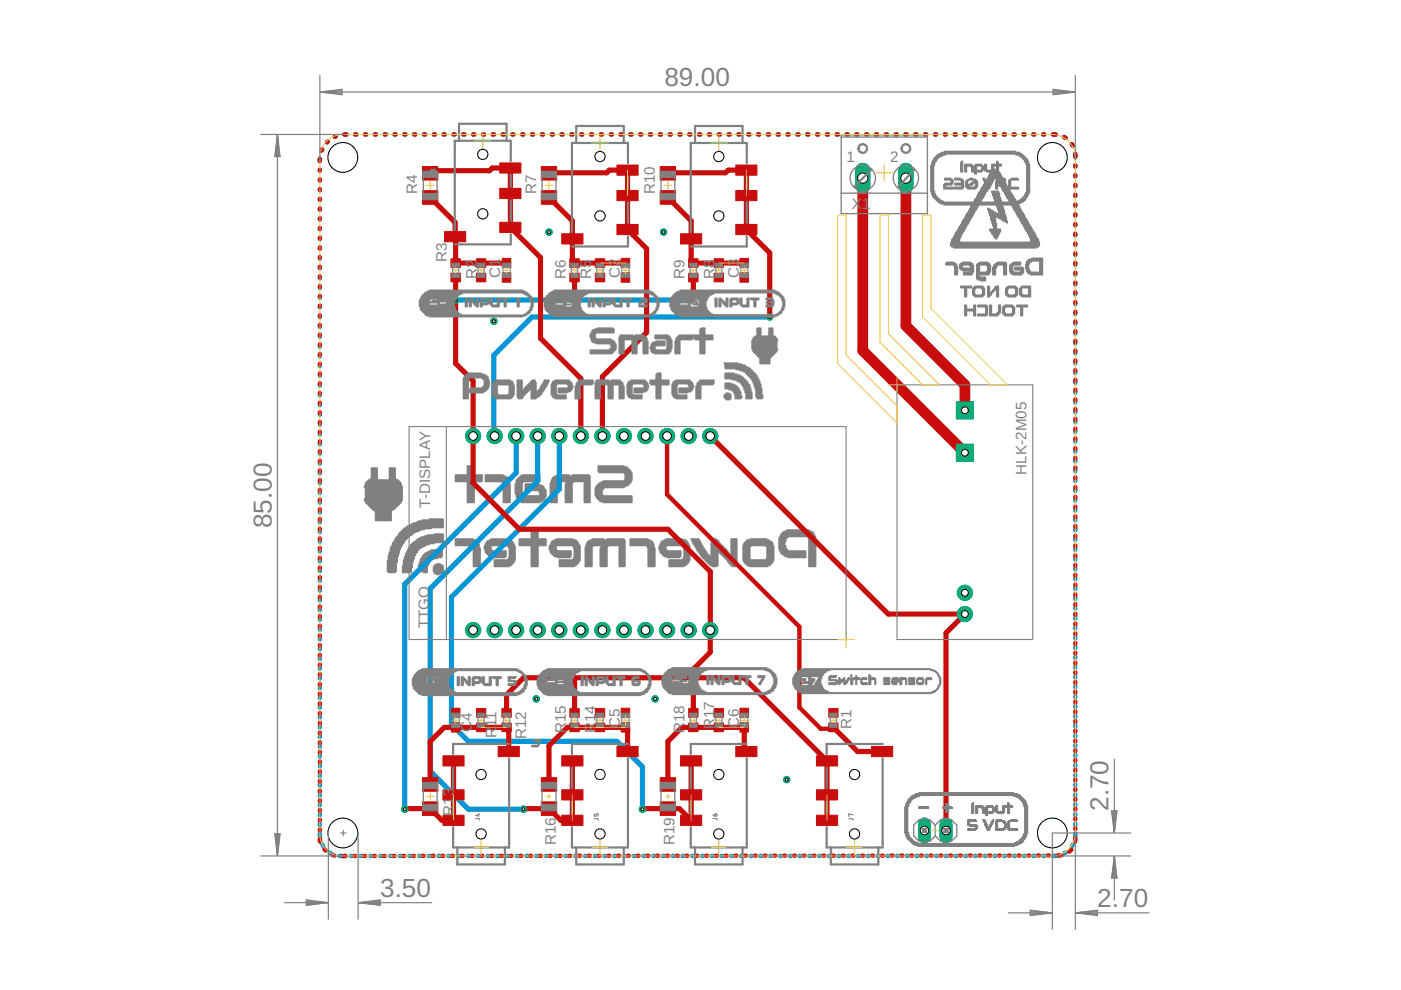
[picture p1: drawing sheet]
<svg xmlns="http://www.w3.org/2000/svg" width="297mm" height="210mm" viewBox="0 0 297 210" stroke-linecap="round" stroke-linejoin="round" font-family="sans-serif">
<defs><g id="words">
<g font-size="5.5" fill="#808080">
<text x="140.9" y="18.3">89.00</text>
<text x="57.6" y="112" transform="rotate(-90 57.6 112)">85.00</text>
<text x="235" y="171.9" transform="rotate(-90 235 171.9)">2.70</text>
<text x="80.6" y="190.2">3.50</text>
<text x="232.7" y="192.3">2.70</text>
</g>
<g font-size="3.2" fill="#808080">
<text x="179.5" y="34.3">1</text>
<text x="188.7" y="34.4">2</text>
<text x="88.5" y="41.2" transform="rotate(-90 88.5 41.2)">R4</text>
<text x="113.7" y="41.2" transform="rotate(-90 113.7 41.2)">R7</text>
<text x="138.9" y="41.2" transform="rotate(-90 138.9 41.2)">R10</text>
<text x="180.6" y="44.4">X1</text>
<text x="94.8" y="55.6" transform="rotate(-90 94.8 55.6)">R3</text>
<text x="101.1" y="59.2" transform="rotate(-90 101.1 59.2)">R2</text>
<text x="106.1" y="58.8" transform="rotate(-90 106.1 58.8)">C1</text>
<text x="120" y="59.2" transform="rotate(-90 120 59.2)">R6</text>
<text x="125.4" y="59.2" transform="rotate(-90 125.4 59.2)">R5</text>
<text x="131.4" y="59" transform="rotate(-90 131.4 59)">C2</text>
<text x="145.2" y="59.2" transform="rotate(-90 145.2 59.2)">R9</text>
<text x="151.5" y="59.2" transform="rotate(-90 151.5 59.2)">R8</text>
<text x="156.6" y="59" transform="rotate(-90 156.6 59)">C3</text>
<text x="217.7" y="100.6" transform="rotate(-90 217.7 100.6)">HLK-2M05</text>
<text x="91.2" y="107.7" transform="rotate(-90 91.2 107.7)">T-DISPLAY</text>
<text x="91" y="133.2" transform="rotate(-90 91 133.2)">TTGO</text>
<text x="100.1" y="155.1" transform="rotate(-90 100.1 155.1)">C4</text>
<text x="105.2" y="154.2" transform="rotate(-90 105.2 154.2)">11</text>
<text x="120" y="155.5" transform="rotate(-90 120 155.5)">R15</text>
<text x="126.3" y="155.5" transform="rotate(-90 126.3 155.5)">R14</text>
<text x="131.4" y="154.4" transform="rotate(-90 131.4 154.4)">C5</text>
<text x="145.2" y="155.5" transform="rotate(-90 145.2 155.5)">R18</text>
<text x="151.5" y="154.6" transform="rotate(-90 151.5 154.6)">R17</text>
<text x="156.6" y="154.4" transform="rotate(-90 156.6 154.4)">C6</text>
<text x="180.5" y="154.6" transform="rotate(-90 180.5 154.6)">R1</text>
<text x="105.2" y="156.5" transform="rotate(-90 105.2 156.5)">R</text>
<text x="111.5" y="156.7" transform="rotate(-90 111.5 156.7)">R12</text>
<text x="96.2" y="172.9" transform="rotate(-90 96.2 172.9)">R1</text>
<text x="96.2" y="168.8" transform="rotate(-90 96.2 168.8)">3</text>
<text x="117.8" y="179.2" transform="rotate(-90 117.8 179.2)">R16</text>
<text x="143" y="179.2" transform="rotate(-90 143 179.2)">R19</text>
</g>
</g></defs>
<g fill="#808080" stroke="#808080" stroke-width=".21">
<path d="M92.5 121.6h.6v.3h-.6z"/>
<path d="M92.1 121.4h1.5v.2h-1.5z"/>
<path d="M92.1 121.2h1.7v.2h-1.7z"/>
<path d="M89.7 121.2h.9v.2h-.9z"/>
<path d="M85.3 121.2h1.9v.2h-1.9z"/>
<path d="M82.3 121.2h1.5v.2h-1.5z"/>
<path d="M91.9 121h2.1v.2h-2.1z"/>
<path d="M88.7 121h1.9v.2h-1.9z"/>
<path d="M85.3 121h1.9v.2h-1.9z"/>
<path d="M82.1 121h1.9v.2h-1.9z"/>
<path d="M91.9 120.8h2.1v.2h-2.1z"/>
<path d="M88.7 120.8h1.9v.2h-1.9z"/>
<path d="M85.3 120.8h1.9v.2h-1.9z"/>
<path d="M82.1 120.8h1.9v.2h-1.9z"/>
<path d="M91.9 120.6h2.1v.2h-2.1z"/>
<path d="M88.7 120.6h1.9v.2h-1.9z"/>
<path d="M85.3 120.6h1.9v.2h-1.9z"/>
<path d="M82.1 120.6h1.9v.2h-1.9z"/>
<path d="M91.9 120.4h2.1v.2h-2.1z"/>
<path d="M88.7 120.4h1.9v.2h-1.9z"/>
<path d="M85.3 120.4h1.9v.2h-1.9z"/>
<path d="M82.1 120.4h1.9v.2h-1.9z"/>
<path d="M91.9 120.2h2.1v.2h-2.1z"/>
<path d="M88.7 120.2h1.9v.2h-1.9z"/>
<path d="M85.3 120.2h2.1v.2h-2.1z"/>
<path d="M82.1 120.2h1.9v.2h-1.9z"/>
<path d="M171.5 120h1.5v.2h-1.5z"/>
<path d="M158.8 120h4v.2h-4z"/>
<path d="M155.2 120h.8v.2h-.8z"/>
<path d="M151 120h1v.2h-1z"/>
<path d="M141.8 120h3.2v.2h-3.2z"/>
<path d="M137.4 120h1.5v.2h-1.5z"/>
<path d="M131.3 120h1.2v.2h-1.2z"/>
<path d="M127.2 120h1.5v.2h-1.5z"/>
<path d="M124.1 120h1.4v.2h-1.4z"/>
<path d="M118.6 120h3.1v.2h-3.1z"/>
<path d="M112.6 120h1.5v.2h-1.5z"/>
<path d="M104.8 120h3.1v.2h-3.1z"/>
<path d="M100.3 120h1.5v.2h-1.5z"/>
<path d="M92.1 120h1.9v.2h-1.9z"/>
<path d="M88.7 120h1.9v.2h-1.9z"/>
<path d="M85.3 120h2.1v.2h-2.1z"/>
<path d="M82.1 120h1.9v.2h-1.9z"/>
<path d="M171.5 119.7h1.5v.3h-1.5z"/>
<path d="M158.4 119.7h4.8v.3h-4.8z"/>
<path d="M155 119.7h1.3v.3h-1.3z"/>
<path d="M150.5 119.7h1.7v.3h-1.7z"/>
<path d="M141.8 119.7h3.6v.3h-3.6z"/>
<path d="M137.4 119.7h1.5v.3h-1.5z"/>
<path d="M131.3 119.7h1.2v.3h-1.2z"/>
<path d="M127.2 119.7h1.5v.3h-1.5z"/>
<path d="M124.1 119.7h1.4v.3h-1.4z"/>
<path d="M118.6 119.7h3.6v.3h-3.6z"/>
<path d="M112.6 119.7h1.5v.3h-1.5z"/>
<path d="M104.8 119.7h3.6v.3h-3.6z"/>
<path d="M100.3 119.7h1.5v.3h-1.5z"/>
<path d="M92.1 119.7h1.7v.3h-1.7z"/>
<path d="M88.7 119.7h2.1v.3h-2.1z"/>
<path d="M85.5 119.7h1.9v.3h-1.9z"/>
<path d="M82.1 119.7h1.9v.3h-1.9z"/>
<path d="M171.5 119.5h1.5v.2h-1.5z"/>
<path d="M158.2 119.5h5.2v.2h-5.2z"/>
<path d="M154.8 119.5h1.5v.2h-1.5z"/>
<path d="M150.3 119.5h1.9v.2h-1.9z"/>
<path d="M141.8 119.5h3.8v.2h-3.8z"/>
<path d="M137.4 119.5h1.5v.2h-1.5z"/>
<path d="M131.3 119.5h1.2v.2h-1.2z"/>
<path d="M127.2 119.5h1.5v.2h-1.5z"/>
<path d="M124.1 119.5h1.4v.2h-1.4z"/>
<path d="M118.6 119.5h3.8v.2h-3.8z"/>
<path d="M112.6 119.5h1.5v.2h-1.5z"/>
<path d="M104.8 119.5h3.8v.2h-3.8z"/>
<path d="M100.3 119.5h1.5v.2h-1.5z"/>
<path d="M92.5 119.5h.8v.2h-.8z"/>
<path d="M88.9 119.5h1.9v.2h-1.9z"/>
<path d="M85.5 119.5h1.9v.2h-1.9z"/>
<path d="M82.1 119.5h1.9v.2h-1.9z"/>
<path d="M171.5 119.3h1.5v.2h-1.5z"/>
<path d="M157.9 119.3h5.8v.2h-5.8z"/>
<path d="M154.6 119.3h1.7v.2h-1.7z"/>
<path d="M150.1 119.3h2.1v.2h-2.1z"/>
<path d="M141.8 119.3h4.1v.2h-4.1z"/>
<path d="M137.4 119.3h1.5v.2h-1.5z"/>
<path d="M131.3 119.3h1.2v.2h-1.2z"/>
<path d="M127.2 119.3h1.5v.2h-1.5z"/>
<path d="M124.1 119.3h1.4v.2h-1.4z"/>
<path d="M118.6 119.3h4v.2h-4z"/>
<path d="M112.6 119.3h1.5v.2h-1.5z"/>
<path d="M104.8 119.3h4v.2h-4z"/>
<path d="M100.3 119.3h1.5v.2h-1.5z"/>
<path d="M88.9 119.3h2.1v.2h-2.1z"/>
<path d="M85.5 119.3h1.9v.2h-1.9z"/>
<path d="M82.1 119.3h1.9v.2h-1.9z"/>
<path d="M171.5 119.1h1.5v.2h-1.5z"/>
<path d="M157.7 119.1h6.2v.2h-6.2z"/>
<path d="M154.3 119.1h2v.2h-2z"/>
<path d="M149.9 119.1h2.3v.2h-2.3z"/>
<path d="M141.8 119.1h4.3v.2h-4.3z"/>
<path d="M137.4 119.1h1.5v.2h-1.5z"/>
<path d="M131.3 119.1h1.2v.2h-1.2z"/>
<path d="M127.2 119.1h1.5v.2h-1.5z"/>
<path d="M124.1 119.1h1.4v.2h-1.4z"/>
<path d="M118.6 119.1h4.2v.2h-4.2z"/>
<path d="M112.6 119.1h1.5v.2h-1.5z"/>
<path d="M104.8 119.1h4.2v.2h-4.2z"/>
<path d="M100.3 119.1h1.5v.2h-1.5z"/>
<path d="M88.9 119.1h2.1v.2h-2.1z"/>
<path d="M85.5 119.1h1.9v.2h-1.9z"/>
<path d="M82.1 119.1h2.1v.2h-2.1z"/>
<path d="M171.5 118.9h1.5v.2h-1.5z"/>
<path d="M157.7 118.9h6.2v.2h-6.2z"/>
<path d="M154.3 118.9h2v.2h-2z"/>
<path d="M149.7 118.9h2.5v.2h-2.5z"/>
<path d="M141.8 118.9h4.3v.2h-4.3z"/>
<path d="M137.4 118.9h1.5v.2h-1.5z"/>
<path d="M131.3 118.9h1.2v.2h-1.2z"/>
<path d="M127.2 118.9h1.5v.2h-1.5z"/>
<path d="M124.1 118.9h1.4v.2h-1.4z"/>
<path d="M118.6 118.9h4.2v.2h-4.2z"/>
<path d="M112.6 118.9h1.5v.2h-1.5z"/>
<path d="M104.8 118.9h4.2v.2h-4.2z"/>
<path d="M100.3 118.9h1.5v.2h-1.5z"/>
<path d="M89.1 118.9h2.1v.2h-2.1z"/>
<path d="M85.5 118.9h2.1v.2h-2.1z"/>
<path d="M82.1 118.9h2.1v.2h-2.1z"/>
<path d="M171.5 118.7h1.5v.2h-1.5z"/>
<path d="M157.5 118.7h6.6v.2h-6.6z"/>
<path d="M154.1 118.7h2.2v.2h-2.2z"/>
<path d="M149.5 118.7h2.7v.2h-2.7z"/>
<path d="M141.8 118.7h4.5v.2h-4.5z"/>
<path d="M137.4 118.7h1.5v.2h-1.5z"/>
<path d="M131.3 118.7h1.2v.2h-1.2z"/>
<path d="M127.2 118.7h1.5v.2h-1.5z"/>
<path d="M124.1 118.7h1.4v.2h-1.4z"/>
<path d="M118.6 118.7h4.4v.2h-4.4z"/>
<path d="M112.6 118.7h1.5v.2h-1.5z"/>
<path d="M104.8 118.7h4.4v.2h-4.4z"/>
<path d="M100.3 118.7h1.5v.2h-1.5z"/>
<path d="M89.1 118.7h2.3v.2h-2.3z"/>
<path d="M85.5 118.7h2.1v.2h-2.1z"/>
<path d="M82.3 118.7h1.9v.2h-1.9z"/>
<path d="M171.5 118.5h1.5v.2h-1.5z"/>
<path d="M162.4 118.5h1.7v.2h-1.7z"/>
<path d="M157.5 118.5h1.5v.2h-1.5z"/>
<path d="M153.9 118.5h2.4v.2h-2.4z"/>
<path d="M149.3 118.5h2.9v.2h-2.9z"/>
<path d="M144.8 118.5h1.5v.2h-1.5z"/>
<path d="M137.4 118.5h1.5v.2h-1.5z"/>
<path d="M131.3 118.5h1.2v.2h-1.2z"/>
<path d="M127.2 118.5h1.5v.2h-1.5z"/>
<path d="M124.1 118.5h1.4v.2h-1.4z"/>
<path d="M121.5 118.5h1.5v.2h-1.5z"/>
<path d="M112.6 118.5h1.5v.2h-1.5z"/>
<path d="M107.7 118.5h1.5v.2h-1.5z"/>
<path d="M100.3 118.5h1.5v.2h-1.5z"/>
<path d="M89.1 118.5h2.8v.2h-2.8z"/>
<path d="M85.7 118.5h1.9v.2h-1.9z"/>
<path d="M82.3 118.5h1.9v.2h-1.9z"/>
<path d="M171.5 118.3h1.5v.2h-1.5z"/>
<path d="M162.6 118.3h1.5v.2h-1.5z"/>
<path d="M157.5 118.3h1.5v.2h-1.5z"/>
<path d="M153.7 118.3h2.6v.2h-2.6z"/>
<path d="M149.1 118.3h3.1v.2h-3.1z"/>
<path d="M144.8 118.3h1.5v.2h-1.5z"/>
<path d="M137.4 118.3h1.5v.2h-1.5z"/>
<path d="M131.3 118.3h1.2v.2h-1.2z"/>
<path d="M127.2 118.3h1.5v.2h-1.5z"/>
<path d="M124.1 118.3h1.4v.2h-1.4z"/>
<path d="M121.5 118.3h1.5v.2h-1.5z"/>
<path d="M112.6 118.3h1.5v.2h-1.5z"/>
<path d="M107.7 118.3h1.5v.2h-1.5z"/>
<path d="M100.3 118.3h1.5v.2h-1.5z"/>
<path d="M89.3 118.3h3.4v.2h-3.4z"/>
<path d="M85.7 118.3h2.1v.2h-2.1z"/>
<path d="M82.3 118.3h1.9v.2h-1.9z"/>
<path d="M171.5 118h1.5v.3h-1.5z"/>
<path d="M167 118h3.9v.3h-3.9z"/>
<path d="M162.6 118h1.5v.3h-1.5z"/>
<path d="M157.5 118h1.5v.3h-1.5z"/>
<path d="M153.5 118h2.8v.3h-2.8z"/>
<path d="M148.8 118h3.4v.3h-3.4z"/>
<path d="M145 118h1.3v.3h-1.3z"/>
<path d="M141.4 118h2.8v.3h-2.8z"/>
<path d="M137.4 118h1.5v.3h-1.5z"/>
<path d="M131.3 118h1.2v.3h-1.2z"/>
<path d="M127.2 118h1.5v.3h-1.5z"/>
<path d="M124.1 118h1.4v.3h-1.4z"/>
<path d="M121.7 118h1.3v.3h-1.3z"/>
<path d="M118.1 118h2.8v.3h-2.8z"/>
<path d="M112.6 118h1.5v.3h-1.5z"/>
<path d="M107.9 118h1.3v.3h-1.3z"/>
<path d="M104.4 118h2.7v.3h-2.7z"/>
<path d="M100.3 118h1.5v.3h-1.5z"/>
<path d="M89.5 118h4.1v.3h-4.1z"/>
<path d="M85.7 118h2.1v.3h-2.1z"/>
<path d="M82.3 118h1.9v.3h-1.9z"/>
<path d="M171.5 117.8h1.5v.2h-1.5z"/>
<path d="M166.4 117.8h4.5v.2h-4.5z"/>
<path d="M162.6 117.8h1.5v.2h-1.5z"/>
<path d="M157.5 117.8h1.5v.2h-1.5z"/>
<path d="M153.3 117.8h3v.2h-3z"/>
<path d="M150.7 117.8h1.5v.2h-1.5z"/>
<path d="M148.6 117.8h1.9v.2h-1.9z"/>
<path d="M145 117.8h1.3v.2h-1.3z"/>
<path d="M140.8 117.8h3.6v.2h-3.6z"/>
<path d="M137.4 117.8h1.5v.2h-1.5z"/>
<path d="M131.3 117.8h1.2v.2h-1.2z"/>
<path d="M127.2 117.8h1.5v.2h-1.5z"/>
<path d="M124.1 117.8h1.4v.2h-1.4z"/>
<path d="M121.7 117.8h1.3v.2h-1.3z"/>
<path d="M117.5 117.8h3.6v.2h-3.6z"/>
<path d="M112.6 117.8h1.5v.2h-1.5z"/>
<path d="M107.9 117.8h1.3v.2h-1.3z"/>
<path d="M103.7 117.8h3.6v.2h-3.6z"/>
<path d="M100.3 117.8h1.5v.2h-1.5z"/>
<path d="M89.5 117.8h4.3v.2h-4.3z"/>
<path d="M85.9 117.8h1.9v.2h-1.9z"/>
<path d="M82.3 117.8h2.1v.2h-2.1z"/>
<path d="M171.5 117.6h1.5v.2h-1.5z"/>
<path d="M166.2 117.6h4.7v.2h-4.7z"/>
<path d="M162.6 117.6h1.5v.2h-1.5z"/>
<path d="M157.5 117.6h1.5v.2h-1.5z"/>
<path d="M153.1 117.6h3.2v.2h-3.2z"/>
<path d="M150.7 117.6h1.5v.2h-1.5z"/>
<path d="M148.6 117.6h1.7v.2h-1.7z"/>
<path d="M145 117.6h1.3v.2h-1.3z"/>
<path d="M140.6 117.6h3.8v.2h-3.8z"/>
<path d="M137.4 117.6h1.5v.2h-1.5z"/>
<path d="M131.3 117.6h1.2v.2h-1.2z"/>
<path d="M127.2 117.6h1.5v.2h-1.5z"/>
<path d="M124.1 117.6h1.4v.2h-1.4z"/>
<path d="M121.7 117.6h1.3v.2h-1.3z"/>
<path d="M117.3 117.6h3.8v.2h-3.8z"/>
<path d="M112.6 117.6h1.5v.2h-1.5z"/>
<path d="M107.9 117.6h1.3v.2h-1.3z"/>
<path d="M103.5 117.6h3.8v.2h-3.8z"/>
<path d="M100.3 117.6h1.5v.2h-1.5z"/>
<path d="M89.7 117.6h4.1v.2h-4.1z"/>
<path d="M85.9 117.6h2.2v.2h-2.2z"/>
<path d="M82.3 117.6h2.1v.2h-2.1z"/>
<path d="M171.5 117.4h1.5v.2h-1.5z"/>
<path d="M165.8 117.4h5.1v.2h-5.1z"/>
<path d="M162.6 117.4h1.5v.2h-1.5z"/>
<path d="M157.5 117.4h1.5v.2h-1.5z"/>
<path d="M155 117.4h1.3v.2h-1.3z"/>
<path d="M152.9 117.4h1.9v.2h-1.9z"/>
<path d="M150.7 117.4h1.5v.2h-1.5z"/>
<path d="M148.4 117.4h1.7v.2h-1.7z"/>
<path d="M145 117.4h1.3v.2h-1.3z"/>
<path d="M140.4 117.4h4v.2h-4z"/>
<path d="M137.4 117.4h1.5v.2h-1.5z"/>
<path d="M131.3 117.4h1.2v.2h-1.2z"/>
<path d="M127.2 117.4h1.5v.2h-1.5z"/>
<path d="M124.1 117.4h1.4v.2h-1.4z"/>
<path d="M121.7 117.4h1.3v.2h-1.3z"/>
<path d="M117.1 117.4h4v.2h-4z"/>
<path d="M112.6 117.4h1.5v.2h-1.5z"/>
<path d="M107.9 117.4h1.3v.2h-1.3z"/>
<path d="M103.3 117.4h4v.2h-4z"/>
<path d="M100.3 117.4h1.5v.2h-1.5z"/>
<path d="M90 117.4h3.8v.2h-3.8z"/>
<path d="M85.9 117.4h2.2v.2h-2.2z"/>
<path d="M82.5 117.4h1.9v.2h-1.9z"/>
<path d="M171.5 117.2h1.5v.2h-1.5z"/>
<path d="M165.6 117.2h5.3v.2h-5.3z"/>
<path d="M162.6 117.2h1.5v.2h-1.5z"/>
<path d="M157.5 117.2h1.5v.2h-1.5z"/>
<path d="M155 117.2h1.3v.2h-1.3z"/>
<path d="M152.7 117.2h1.9v.2h-1.9z"/>
<path d="M150.7 117.2h1.5v.2h-1.5z"/>
<path d="M148.2 117.2h1.7v.2h-1.7z"/>
<path d="M145 117.2h1.3v.2h-1.3z"/>
<path d="M140.1 117.2h4.3v.2h-4.3z"/>
<path d="M137.4 117.2h1.5v.2h-1.5z"/>
<path d="M131.3 117.2h1.2v.2h-1.2z"/>
<path d="M127.2 117.2h1.5v.2h-1.5z"/>
<path d="M124.1 117.2h1.4v.2h-1.4z"/>
<path d="M121.7 117.2h1.3v.2h-1.3z"/>
<path d="M116.9 117.2h4.2v.2h-4.2z"/>
<path d="M112.6 117.2h1.5v.2h-1.5z"/>
<path d="M107.9 117.2h1.3v.2h-1.3z"/>
<path d="M103.1 117.2h4.2v.2h-4.2z"/>
<path d="M100.3 117.2h1.5v.2h-1.5z"/>
<path d="M90.2 117.2h3.6v.2h-3.6z"/>
<path d="M86.1 117.2h2.2v.2h-2.2z"/>
<path d="M82.5 117.2h2.1v.2h-2.1z"/>
<path d="M171.5 117h1.5v.2h-1.5z"/>
<path d="M165.6 117h5.3v.2h-5.3z"/>
<path d="M162.6 117h1.5v.2h-1.5z"/>
<path d="M157.5 117h1.5v.2h-1.5z"/>
<path d="M155 117h1.3v.2h-1.3z"/>
<path d="M152.4 117h1.9v.2h-1.9z"/>
<path d="M150.7 117h1.5v.2h-1.5z"/>
<path d="M148.2 117h1.7v.2h-1.7z"/>
<path d="M145 117h1.3v.2h-1.3z"/>
<path d="M139.9 117h4.5v.2h-4.5z"/>
<path d="M137.4 117h1.5v.2h-1.5z"/>
<path d="M131.3 117h1.2v.2h-1.2z"/>
<path d="M127.2 117h1.5v.2h-1.5z"/>
<path d="M124.1 117h1.4v.2h-1.4z"/>
<path d="M121.7 117h1.3v.2h-1.3z"/>
<path d="M116.6 117h4.5v.2h-4.5z"/>
<path d="M112.6 117h1.5v.2h-1.5z"/>
<path d="M107.9 117h1.3v.2h-1.3z"/>
<path d="M102.9 117h4.4v.2h-4.4z"/>
<path d="M100.3 117h1.5v.2h-1.5z"/>
<path d="M90.6 117h3.2v.2h-3.2z"/>
<path d="M86.1 117h2.4v.2h-2.4z"/>
<path d="M82.5 117h2.1v.2h-2.1z"/>
<path d="M171.5 116.8h1.5v.2h-1.5z"/>
<path d="M165.4 116.8h5.5v.2h-5.5z"/>
<path d="M162.6 116.8h1.5v.2h-1.5z"/>
<path d="M157.5 116.8h1.5v.2h-1.5z"/>
<path d="M155 116.8h1.3v.2h-1.3z"/>
<path d="M150.7 116.8h3.6v.2h-3.6z"/>
<path d="M148 116.8h1.7v.2h-1.7z"/>
<path d="M145 116.8h1.3v.2h-1.3z"/>
<path d="M139.9 116.8h4.5v.2h-4.5z"/>
<path d="M137.4 116.8h1.5v.2h-1.5z"/>
<path d="M131.3 116.8h1.2v.2h-1.2z"/>
<path d="M127.2 116.8h1.5v.2h-1.5z"/>
<path d="M124.1 116.8h1.4v.2h-1.4z"/>
<path d="M121.7 116.8h1.3v.2h-1.3z"/>
<path d="M116.6 116.8h4.5v.2h-4.5z"/>
<path d="M112.6 116.8h1.5v.2h-1.5z"/>
<path d="M107.9 116.8h1.3v.2h-1.3z"/>
<path d="M102.9 116.8h4.4v.2h-4.4z"/>
<path d="M100.3 116.8h1.5v.2h-1.5z"/>
<path d="M91 116.8h2.8v.2h-2.8z"/>
<path d="M86.4 116.8h2.1v.2h-2.1z"/>
<path d="M82.7 116.8h1.9v.2h-1.9z"/>
<path d="M171.5 116.6h1.5v.2h-1.5z"/>
<path d="M165.4 116.6h1.6v.2h-1.6z"/>
<path d="M162.6 116.6h1.5v.2h-1.5z"/>
<path d="M157.5 116.6h1.5v.2h-1.5z"/>
<path d="M155 116.6h1.3v.2h-1.3z"/>
<path d="M150.7 116.6h3.4v.2h-3.4z"/>
<path d="M147.8 116.6h1.7v.2h-1.7z"/>
<path d="M145 116.6h1.3v.2h-1.3z"/>
<path d="M139.9 116.6h1.5v.2h-1.5z"/>
<path d="M137.4 116.6h1.5v.2h-1.5z"/>
<path d="M131.3 116.6h1.2v.2h-1.2z"/>
<path d="M127.2 116.6h1.5v.2h-1.5z"/>
<path d="M124.1 116.6h1.4v.2h-1.4z"/>
<path d="M121.7 116.6h1.3v.2h-1.3z"/>
<path d="M116.6 116.6h1.5v.2h-1.5z"/>
<path d="M112.6 116.6h1.5v.2h-1.5z"/>
<path d="M107.9 116.6h1.3v.2h-1.3z"/>
<path d="M102.9 116.6h1.5v.2h-1.5z"/>
<path d="M100.3 116.6h1.5v.2h-1.5z"/>
<path d="M91.4 116.6h2.4v.2h-2.4z"/>
<path d="M86.4 116.6h2.3v.2h-2.3z"/>
<path d="M82.7 116.6h1.9v.2h-1.9z"/>
<path d="M171.5 116.4h1.5v.2h-1.5z"/>
<path d="M165.1 116.4h1.7v.2h-1.7z"/>
<path d="M162.6 116.4h1.5v.2h-1.5z"/>
<path d="M157.5 116.4h1.5v.2h-1.5z"/>
<path d="M155 116.4h1.3v.2h-1.3z"/>
<path d="M150.7 116.4h3.2v.2h-3.2z"/>
<path d="M147.8 116.4h1.7v.2h-1.7z"/>
<path d="M145 116.4h1.3v.2h-1.3z"/>
<path d="M139.7 116.4h1.5v.2h-1.5z"/>
<path d="M137.4 116.4h1.5v.2h-1.5z"/>
<path d="M131.3 116.4h1.2v.2h-1.2z"/>
<path d="M127.2 116.4h1.5v.2h-1.5z"/>
<path d="M124.1 116.4h1.4v.2h-1.4z"/>
<path d="M121.7 116.4h1.3v.2h-1.3z"/>
<path d="M116.4 116.4h1.5v.2h-1.5z"/>
<path d="M112.6 116.4h1.5v.2h-1.5z"/>
<path d="M107.9 116.4h1.3v.2h-1.3z"/>
<path d="M102.7 116.4h1.4v.2h-1.4z"/>
<path d="M100.3 116.4h1.5v.2h-1.5z"/>
<path d="M92.7 116.4h1.1v.2h-1.1z"/>
<path d="M86.6 116.4h2.3v.2h-2.3z"/>
<path d="M82.7 116.4h2.2v.2h-2.2z"/>
<path d="M171.5 116.1h1.5v.3h-1.5z"/>
<path d="M165.1 116.1h1.5v.3h-1.5z"/>
<path d="M162.6 116.1h1.5v.3h-1.5z"/>
<path d="M157.5 116.1h1.5v.3h-1.5z"/>
<path d="M155 116.1h1.3v.3h-1.3z"/>
<path d="M150.7 116.1h3v.3h-3z"/>
<path d="M147.6 116.1h1.6v.3h-1.6z"/>
<path d="M145 116.1h1.3v.3h-1.3z"/>
<path d="M139.7 116.1h1.5v.3h-1.5z"/>
<path d="M137.4 116.1h1.5v.3h-1.5z"/>
<path d="M131.3 116.1h1.2v.3h-1.2z"/>
<path d="M127.2 116.1h1.5v.3h-1.5z"/>
<path d="M124.1 116.1h1.4v.3h-1.4z"/>
<path d="M121.7 116.1h1.3v.3h-1.3z"/>
<path d="M116.4 116.1h1.5v.3h-1.5z"/>
<path d="M112.6 116.1h1.5v.3h-1.5z"/>
<path d="M107.9 116.1h1.3v.3h-1.3z"/>
<path d="M102.7 116.1h1.4v.3h-1.4z"/>
<path d="M100.3 116.1h1.5v.3h-1.5z"/>
<path d="M86.6 116.1h2.5v.3h-2.5z"/>
<path d="M82.7 116.1h2.2v.3h-2.2z"/>
<path d="M171.5 115.9h1.5v.2h-1.5z"/>
<path d="M165.1 115.9h1.5v.2h-1.5z"/>
<path d="M162.6 115.9h1.5v.2h-1.5z"/>
<path d="M157.5 115.9h1.5v.2h-1.5z"/>
<path d="M155 115.9h1.3v.2h-1.3z"/>
<path d="M150.7 115.9h2.8v.2h-2.8z"/>
<path d="M147.6 115.9h1.4v.2h-1.4z"/>
<path d="M144.8 115.9h1.5v.2h-1.5z"/>
<path d="M139.7 115.9h1.5v.2h-1.5z"/>
<path d="M137.2 115.9h1.5v.2h-1.5z"/>
<path d="M131.3 115.9h1.2v.2h-1.2z"/>
<path d="M127.4 115.9h1.3v.2h-1.3z"/>
<path d="M124.1 115.9h1.4v.2h-1.4z"/>
<path d="M121.5 115.9h1.5v.2h-1.5z"/>
<path d="M116.4 115.9h1.5v.2h-1.5z"/>
<path d="M112.6 115.9h1.5v.2h-1.5z"/>
<path d="M107.7 115.9h1.5v.2h-1.5z"/>
<path d="M102.7 115.9h1.4v.2h-1.4z"/>
<path d="M100.1 115.9h1.5v.2h-1.5z"/>
<path d="M86.8 115.9h2.7v.2h-2.7z"/>
<path d="M83 115.9h2.1v.2h-2.1z"/>
<path d="M171.5 115.7h1.5v.2h-1.5z"/>
<path d="M165.1 115.7h1.5v.2h-1.5z"/>
<path d="M162.4 115.7h1.7v.2h-1.7z"/>
<path d="M157.5 115.7h1.7v.2h-1.7z"/>
<path d="M155 115.7h1.3v.2h-1.3z"/>
<path d="M150.7 115.7h2.6v.2h-2.6z"/>
<path d="M147.3 115.7h1.7v.2h-1.7z"/>
<path d="M144.8 115.7h1.5v.2h-1.5z"/>
<path d="M139.7 115.7h1.5v.2h-1.5z"/>
<path d="M137.2 115.7h1.5v.2h-1.5z"/>
<path d="M131.3 115.7h1.2v.2h-1.2z"/>
<path d="M127.4 115.7h1.5v.2h-1.5z"/>
<path d="M124.3 115.7h1.5v.2h-1.5z"/>
<path d="M121.5 115.7h1.5v.2h-1.5z"/>
<path d="M116.4 115.7h1.5v.2h-1.5z"/>
<path d="M112.6 115.7h1.5v.2h-1.5z"/>
<path d="M107.7 115.7h1.5v.2h-1.5z"/>
<path d="M102.7 115.7h1.4v.2h-1.4z"/>
<path d="M100.1 115.7h1.5v.2h-1.5z"/>
<path d="M87 115.7h3v.2h-3z"/>
<path d="M83 115.7h2.1v.2h-2.1z"/>
<path d="M171.5 115.5h1.5v.2h-1.5z"/>
<path d="M165.1 115.5h1.3v.2h-1.3z"/>
<path d="M157.5 115.5h6.4v.2h-6.4z"/>
<path d="M155 115.5h1.3v.2h-1.3z"/>
<path d="M150.7 115.5h2.4v.2h-2.4z"/>
<path d="M147.1 115.5h1.7v.2h-1.7z"/>
<path d="M139.9 115.5h6.2v.2h-6.2z"/>
<path d="M133.6 115.5h5.1v.2h-5.1z"/>
<path d="M124.3 115.5h8.2v.2h-8.2z"/>
<path d="M116.6 115.5h6.2v.2h-6.2z"/>
<path d="M110.1 115.5h5.7v.2h-5.7z"/>
<path d="M102.9 115.5h6.1v.2h-6.1z"/>
<path d="M96.5 115.5h5.1v.2h-5.1z"/>
<path d="M87 115.5h3.4v.2h-3.4z"/>
<path d="M83.2 115.5h2.1v.2h-2.1z"/>
<path d="M171.5 115.3h1.5v.2h-1.5z"/>
<path d="M165.1 115.3h1.3v.2h-1.3z"/>
<path d="M157.7 115.3h6.2v.2h-6.2z"/>
<path d="M155 115.3h1.3v.2h-1.3z"/>
<path d="M150.7 115.3h2.2v.2h-2.2z"/>
<path d="M147.1 115.3h1.7v.2h-1.7z"/>
<path d="M139.9 115.3h6.2v.2h-6.2z"/>
<path d="M133.6 115.3h5.1v.2h-5.1z"/>
<path d="M124.3 115.3h8.2v.2h-8.2z"/>
<path d="M116.6 115.3h6.2v.2h-6.2z"/>
<path d="M110.1 115.3h5.7v.2h-5.7z"/>
<path d="M102.9 115.3h6.1v.2h-6.1z"/>
<path d="M96.5 115.3h5.1v.2h-5.1z"/>
<path d="M87.2 115.3h3.8v.2h-3.8z"/>
<path d="M83.2 115.3h2.1v.2h-2.1z"/>
<path d="M171.5 115.1h1.5v.2h-1.5z"/>
<path d="M165.1 115.1h1.3v.2h-1.3z"/>
<path d="M157.7 115.1h6.2v.2h-6.2z"/>
<path d="M155 115.1h1.3v.2h-1.3z"/>
<path d="M150.7 115.1h2v.2h-2z"/>
<path d="M146.9 115.1h1.7v.2h-1.7z"/>
<path d="M140.1 115.1h5.8v.2h-5.8z"/>
<path d="M133.6 115.1h4.9v.2h-4.9z"/>
<path d="M124.5 115.1h8v.2h-8z"/>
<path d="M116.9 115.1h5.7v.2h-5.7z"/>
<path d="M110.1 115.1h5.7v.2h-5.7z"/>
<path d="M103.1 115.1h5.7v.2h-5.7z"/>
<path d="M96.5 115.1h4.9v.2h-4.9z"/>
<path d="M87.4 115.1h4.7v.2h-4.7z"/>
<path d="M83.2 115.1h2.3v.2h-2.3z"/>
<path d="M171.5 114.9h1.5v.2h-1.5z"/>
<path d="M165.1 114.9h1.3v.2h-1.3z"/>
<path d="M157.9 114.9h5.8v.2h-5.8z"/>
<path d="M155 114.9h1.3v.2h-1.3z"/>
<path d="M151 114.9h1.4v.2h-1.4z"/>
<path d="M146.9 114.9h1.7v.2h-1.7z"/>
<path d="M140.1 114.9h5.8v.2h-5.8z"/>
<path d="M133.6 114.9h4.9v.2h-4.9z"/>
<path d="M124.5 114.9h8v.2h-8z"/>
<path d="M116.9 114.9h5.7v.2h-5.7z"/>
<path d="M110.1 114.9h5.7v.2h-5.7z"/>
<path d="M103.1 114.9h5.7v.2h-5.7z"/>
<path d="M96.5 114.9h4.9v.2h-4.9z"/>
<path d="M87.6 114.9h6.4v.2h-6.4z"/>
<path d="M83.4 114.9h2.3v.2h-2.3z"/>
<path d="M171.5 114.7h1.5v.2h-1.5z"/>
<path d="M165.1 114.7h1.5v.2h-1.5z"/>
<path d="M158.2 114.7h5.2v.2h-5.2z"/>
<path d="M155 114.7h1.3v.2h-1.3z"/>
<path d="M151 114.7h1.4v.2h-1.4z"/>
<path d="M146.7 114.7h1.7v.2h-1.7z"/>
<path d="M140.4 114.7h5.2v.2h-5.2z"/>
<path d="M133.6 114.7h4.6v.2h-4.6z"/>
<path d="M124.7 114.7h7.8v.2h-7.8z"/>
<path d="M117.1 114.7h5.3v.2h-5.3z"/>
<path d="M110.1 114.7h5.7v.2h-5.7z"/>
<path d="M103.3 114.7h5.3v.2h-5.3z"/>
<path d="M96.5 114.7h4.7v.2h-4.7z"/>
<path d="M88.1 114.7h5.9v.2h-5.9z"/>
<path d="M83.6 114.7h2.1v.2h-2.1z"/>
<path d="M171.5 114.4h1.5v.3h-1.5z"/>
<path d="M165.1 114.4h1.5v.3h-1.5z"/>
<path d="M158.4 114.4h4.6v.3h-4.6z"/>
<path d="M155 114.4h1.3v.3h-1.3z"/>
<path d="M151 114.4h1.2v.3h-1.2z"/>
<path d="M146.7 114.4h1.7v.3h-1.7z"/>
<path d="M140.8 114.4h4.6v.3h-4.6z"/>
<path d="M133.6 114.4h4.2v.3h-4.2z"/>
<path d="M128.3 114.4h4.2v.3h-4.2z"/>
<path d="M125.1 114.4h3v.3h-3z"/>
<path d="M117.5 114.4h4.7v.3h-4.7z"/>
<path d="M110.1 114.4h5.7v.3h-5.7z"/>
<path d="M103.7 114.4h4.7v.3h-4.7z"/>
<path d="M96.5 114.4h4.3v.3h-4.3z"/>
<path d="M88.3 114.4h5.7v.3h-5.7z"/>
<path d="M83.6 114.4h2.3v.3h-2.3z"/>
<path d="M171.5 114.2h1.5v.2h-1.5z"/>
<path d="M165.1 114.2h1.5v.2h-1.5z"/>
<path d="M159 114.2h3.6v.2h-3.6z"/>
<path d="M155 114.2h1.3v.2h-1.3z"/>
<path d="M151.2 114.2h.6v.2h-.6z"/>
<path d="M146.5 114.2h1.7v.2h-1.7z"/>
<path d="M141.2 114.2h3.6v.2h-3.6z"/>
<path d="M133.6 114.2h3.8v.2h-3.8z"/>
<path d="M128.7 114.2h3.6v.2h-3.6z"/>
<path d="M125.5 114.2h2.6v.2h-2.6z"/>
<path d="M117.9 114.2h3.6v.2h-3.6z"/>
<path d="M110.1 114.2h5.7v.2h-5.7z"/>
<path d="M104.1 114.2h3.6v.2h-3.6z"/>
<path d="M96.5 114.2h3.8v.2h-3.8z"/>
<path d="M88.5 114.2h5.5v.2h-5.5z"/>
<path d="M83.8 114.2h2.3v.2h-2.3z"/>
<path d="M171.5 114h1.5v.2h-1.5z"/>
<path d="M165.1 114h1.7v.2h-1.7z"/>
<path d="M112.6 114h1.5v.2h-1.5z"/>
<path d="M88.9 114h5.1v.2h-5.1z"/>
<path d="M83.8 114h2.6v.2h-2.6z"/>
<path d="M171.3 113.8h1.7v.2h-1.7z"/>
<path d="M165.4 113.8h1.6v.2h-1.6z"/>
<path d="M112.6 113.8h1.5v.2h-1.5z"/>
<path d="M89.3 113.8h4.7v.2h-4.7z"/>
<path d="M84 113.8h2.6v.2h-2.6z"/>
<path d="M165.4 113.6h7.4v.2h-7.4z"/>
<path d="M112.6 113.6h1.5v.2h-1.5z"/>
<path d="M90 113.6h4v.2h-4z"/>
<path d="M84.2 113.6h2.6v.2h-2.6z"/>
<path d="M165.6 113.4h7.2v.2h-7.2z"/>
<path d="M112.6 113.4h1.5v.2h-1.5z"/>
<path d="M90.6 113.4h3.4v.2h-3.4z"/>
<path d="M84.5 113.4h2.7v.2h-2.7z"/>
<path d="M165.6 113.2h7v.2h-7z"/>
<path d="M112.6 113.2h1.5v.2h-1.5z"/>
<path d="M92.1 113.2h1.9v.2h-1.9z"/>
<path d="M84.5 113.2h2.9v.2h-2.9z"/>
<path d="M165.8 113h6.8v.2h-6.8z"/>
<path d="M112.6 113h1.5v.2h-1.5z"/>
<path d="M84.7 113h2.9v.2h-2.9z"/>
<path d="M166 112.8h6.3v.2h-6.3z"/>
<path d="M112.6 112.8h1.5v.2h-1.5z"/>
<path d="M84.9 112.8h3.2v.2h-3.2z"/>
<path d="M166.4 112.5h5.5v.3h-5.5z"/>
<path d="M112.6 112.5h1.5v.3h-1.5z"/>
<path d="M85.1 112.5h3.6v.3h-3.6z"/>
<path d="M166.8 112.3h4.7v.2h-4.7z"/>
<path d="M112.6 112.3h1.5v.2h-1.5z"/>
<path d="M85.3 112.3h3.8v.2h-3.8z"/>
<path d="M85.5 112.1h4.5v.2h-4.5z"/>
<path d="M85.7 111.9h5.7v.2h-5.7z"/>
<path d="M86.1 111.7h7.9v.2h-7.9z"/>
<path d="M86.4 111.5h7.6v.2h-7.6z"/>
<path d="M86.8 111.3h7.2v.2h-7.2z"/>
<path d="M87.2 111.1h6.8v.2h-6.8z"/>
<path d="M87.6 110.8h6.4v.3h-6.4z"/>
<path d="M88.3 110.6h5.7v.2h-5.7z"/>
<path d="M88.7 110.4h5.3v.2h-5.3z"/>
<path d="M89.5 110.2h4.5v.2h-4.5z"/>
<path d="M79.6 110.2h3.4v.2h-3.4z"/>
<path d="M91 110h3v.2h-3z"/>
<path d="M79.6 110h3.4v.2h-3.4z"/>
<path d="M79.6 109.8h3.4v.2h-3.4z"/>
<path d="M79.6 109.6h3.4v.2h-3.4z"/>
<path d="M79.6 109.4h3.4v.2h-3.4z"/>
<path d="M79.6 109.2h3.4v.2h-3.4z"/>
<path d="M79.6 108.9h3.4v.3h-3.4z"/>
<path d="M79.6 108.7h3.4v.2h-3.4z"/>
<path d="M79.6 108.5h3.4v.2h-3.4z"/>
<path d="M79.6 108.3h3.4v.2h-3.4z"/>
<path d="M79.1 108.1h4.1v.2h-4.1z"/>
<path d="M78.9 107.9h4.7v.2h-4.7z"/>
<path d="M78.7 107.7h5.1v.2h-5.1z"/>
<path d="M78.5 107.4h5.5v.3h-5.5z"/>
<path d="M78.3 107.2h5.9v.2h-5.9z"/>
<path d="M78.1 107h6.3v.2h-6.3z"/>
<path d="M77.9 106.8h6.7v.2h-6.7z"/>
<path d="M77.7 106.6h7.2v.2h-7.2z"/>
<path d="M127.9 106.4h6.1v.2h-6.1z"/>
<path d="M123.8 106.4h1.3v.2h-1.3z"/>
<path d="M119.8 106.4h1.5v.2h-1.5z"/>
<path d="M116.6 106.4h1.5v.2h-1.5z"/>
<path d="M110.5 106.4h4v.2h-4z"/>
<path d="M106.7 106.4h1.5v.2h-1.5z"/>
<path d="M99.1 106.4h1.4v.2h-1.4z"/>
<path d="M77.4 106.4h7.7v.2h-7.7z"/>
<path d="M127.2 106.2h6.8v.2h-6.8z"/>
<path d="M123.8 106.2h1.3v.2h-1.3z"/>
<path d="M119.8 106.2h1.5v.2h-1.5z"/>
<path d="M116.6 106.2h1.5v.2h-1.5z"/>
<path d="M110.3 106.2h4.6v.2h-4.6z"/>
<path d="M106.7 106.2h1.5v.2h-1.5z"/>
<path d="M99.1 106.2h1.4v.2h-1.4z"/>
<path d="M77.4 106.2h7.7v.2h-7.7z"/>
<path d="M127 106h7v.2h-7z"/>
<path d="M123.8 106h1.3v.2h-1.3z"/>
<path d="M119.8 106h1.5v.2h-1.5z"/>
<path d="M116.6 106h1.5v.2h-1.5z"/>
<path d="M109.9 106h5.2v.2h-5.2z"/>
<path d="M106.7 106h1.5v.2h-1.5z"/>
<path d="M99.1 106h1.4v.2h-1.4z"/>
<path d="M77.2 106h8.1v.2h-8.1z"/>
<path d="M126.8 105.7h7.2v.3h-7.2z"/>
<path d="M123.8 105.7h1.3v.3h-1.3z"/>
<path d="M119.8 105.7h1.5v.3h-1.5z"/>
<path d="M116.6 105.7h1.5v.3h-1.5z"/>
<path d="M109.6 105.7h5.8v.3h-5.8z"/>
<path d="M106.7 105.7h1.5v.3h-1.5z"/>
<path d="M99.1 105.7h1.4v.3h-1.4z"/>
<path d="M77.2 105.7h8.1v.3h-8.1z"/>
<path d="M126.6 105.5h7.4v.2h-7.4z"/>
<path d="M123.8 105.5h1.3v.2h-1.3z"/>
<path d="M119.8 105.5h1.5v.2h-1.5z"/>
<path d="M116.6 105.5h1.5v.2h-1.5z"/>
<path d="M109.6 105.5h6v.2h-6z"/>
<path d="M106.7 105.5h1.5v.2h-1.5z"/>
<path d="M99.1 105.5h1.4v.2h-1.4z"/>
<path d="M77.4 105.5h7.9v.2h-7.9z"/>
<path d="M126.4 105.3h7.6v.2h-7.6z"/>
<path d="M123.8 105.3h1.3v.2h-1.3z"/>
<path d="M119.8 105.3h1.5v.2h-1.5z"/>
<path d="M116.6 105.3h1.5v.2h-1.5z"/>
<path d="M109.4 105.3h6.2v.2h-6.2z"/>
<path d="M106.7 105.3h1.5v.2h-1.5z"/>
<path d="M99.1 105.3h1.4v.2h-1.4z"/>
<path d="M77.4 105.3h7.9v.2h-7.9z"/>
<path d="M126.4 105.1h7.6v.2h-7.6z"/>
<path d="M123.8 105.1h1.3v.2h-1.3z"/>
<path d="M119.8 105.1h1.5v.2h-1.5z"/>
<path d="M116.6 105.1h1.5v.2h-1.5z"/>
<path d="M109.4 105.1h6.4v.2h-6.4z"/>
<path d="M106.7 105.1h1.5v.2h-1.5z"/>
<path d="M99.1 105.1h1.4v.2h-1.4z"/>
<path d="M77.4 105.1h7.9v.2h-7.9z"/>
<path d="M126.2 104.9h1.7v.2h-1.7z"/>
<path d="M123.8 104.9h1.3v.2h-1.3z"/>
<path d="M119.8 104.9h1.5v.2h-1.5z"/>
<path d="M116.6 104.9h1.5v.2h-1.5z"/>
<path d="M114.3 104.9h1.5v.2h-1.5z"/>
<path d="M109.4 104.9h1.5v.2h-1.5z"/>
<path d="M106.7 104.9h1.5v.2h-1.5z"/>
<path d="M99.1 104.9h1.4v.2h-1.4z"/>
<path d="M77.4 104.9h7.9v.2h-7.9z"/>
<path d="M126.2 104.7h1.5v.2h-1.5z"/>
<path d="M123.8 104.7h1.3v.2h-1.3z"/>
<path d="M119.8 104.7h1.5v.2h-1.5z"/>
<path d="M116.6 104.7h1.5v.2h-1.5z"/>
<path d="M114.5 104.7h1.3v.2h-1.3z"/>
<path d="M109.4 104.7h1.3v.2h-1.3z"/>
<path d="M106.7 104.7h1.5v.2h-1.5z"/>
<path d="M99.1 104.7h1.4v.2h-1.4z"/>
<path d="M77.4 104.7h7.9v.2h-7.9z"/>
<path d="M126.2 104.5h1.5v.2h-1.5z"/>
<path d="M123.8 104.5h1.3v.2h-1.3z"/>
<path d="M119.8 104.5h1.5v.2h-1.5z"/>
<path d="M116.6 104.5h1.5v.2h-1.5z"/>
<path d="M114.5 104.5h1.3v.2h-1.3z"/>
<path d="M109.2 104.5h1.5v.2h-1.5z"/>
<path d="M106.7 104.5h1.5v.2h-1.5z"/>
<path d="M99.1 104.5h1.4v.2h-1.4z"/>
<path d="M77.4 104.5h7.9v.2h-7.9z"/>
<path d="M126.2 104.3h1.5v.2h-1.5z"/>
<path d="M123.8 104.3h1.3v.2h-1.3z"/>
<path d="M119.8 104.3h1.5v.2h-1.5z"/>
<path d="M116.6 104.3h1.5v.2h-1.5z"/>
<path d="M114.3 104.3h1.5v.2h-1.5z"/>
<path d="M109.2 104.3h1.5v.2h-1.5z"/>
<path d="M106.7 104.3h1.5v.2h-1.5z"/>
<path d="M99.1 104.3h1.4v.2h-1.4z"/>
<path d="M77.4 104.3h7.9v.2h-7.9z"/>
<path d="M126.2 104.1h1.5v.2h-1.5z"/>
<path d="M123.8 104.1h1.3v.2h-1.3z"/>
<path d="M119.8 104.1h1.5v.2h-1.5z"/>
<path d="M116.6 104.1h1.5v.2h-1.5z"/>
<path d="M114.3 104.1h1.5v.2h-1.5z"/>
<path d="M109.2 104.1h1.5v.2h-1.5z"/>
<path d="M106.7 104.1h1.5v.2h-1.5z"/>
<path d="M99.1 104.1h1.4v.2h-1.4z"/>
<path d="M77.4 104.1h7.9v.2h-7.9z"/>
<path d="M126.2 103.8h1.5v.3h-1.5z"/>
<path d="M123.8 103.8h1.3v.3h-1.3z"/>
<path d="M119.8 103.8h1.5v.3h-1.5z"/>
<path d="M116.6 103.8h1.5v.3h-1.5z"/>
<path d="M111.3 103.8h4.5v.3h-4.5z"/>
<path d="M109.2 103.8h1.5v.3h-1.5z"/>
<path d="M106.7 103.8h1.5v.3h-1.5z"/>
<path d="M99.1 103.8h1.4v.3h-1.4z"/>
<path d="M77.4 103.8h7.9v.3h-7.9z"/>
<path d="M126.2 103.6h1.7v.2h-1.7z"/>
<path d="M123.8 103.6h1.3v.2h-1.3z"/>
<path d="M119.8 103.6h1.5v.2h-1.5z"/>
<path d="M116.6 103.6h1.5v.2h-1.5z"/>
<path d="M111.3 103.6h4.3v.2h-4.3z"/>
<path d="M109.2 103.6h1.5v.2h-1.5z"/>
<path d="M106.7 103.6h1.5v.2h-1.5z"/>
<path d="M99.1 103.6h1.4v.2h-1.4z"/>
<path d="M77.4 103.6h7.9v.2h-7.9z"/>
<path d="M126.2 103.4h1.9v.2h-1.9z"/>
<path d="M123.8 103.4h1.3v.2h-1.3z"/>
<path d="M119.8 103.4h1.5v.2h-1.5z"/>
<path d="M116.6 103.4h1.5v.2h-1.5z"/>
<path d="M111.3 103.4h4.1v.2h-4.1z"/>
<path d="M109.2 103.4h1.5v.2h-1.5z"/>
<path d="M106.7 103.4h1.5v.2h-1.5z"/>
<path d="M99.1 103.4h1.4v.2h-1.4z"/>
<path d="M77.4 103.4h7.9v.2h-7.9z"/>
<path d="M126.4 103.2h5.9v.2h-5.9z"/>
<path d="M123.8 103.2h1.3v.2h-1.3z"/>
<path d="M119.8 103.2h1.5v.2h-1.5z"/>
<path d="M116.6 103.2h1.5v.2h-1.5z"/>
<path d="M111.3 103.2h4.1v.2h-4.1z"/>
<path d="M109.2 103.2h1.5v.2h-1.5z"/>
<path d="M106.7 103.2h1.5v.2h-1.5z"/>
<path d="M99.1 103.2h1.4v.2h-1.4z"/>
<path d="M77.2 103.2h8.1v.2h-8.1z"/>
<path d="M126.4 103h6.3v.2h-6.3z"/>
<path d="M123.8 103h1.3v.2h-1.3z"/>
<path d="M119.8 103h1.5v.2h-1.5z"/>
<path d="M116.6 103h1.5v.2h-1.5z"/>
<path d="M111.3 103h3.8v.2h-3.8z"/>
<path d="M109.2 103h1.5v.2h-1.5z"/>
<path d="M106.7 103h1.5v.2h-1.5z"/>
<path d="M99.1 103h1.4v.2h-1.4z"/>
<path d="M77.2 103h8.1v.2h-8.1z"/>
<path d="M126.6 102.8h6.6v.2h-6.6z"/>
<path d="M123.8 102.8h1.3v.2h-1.3z"/>
<path d="M119.8 102.8h1.5v.2h-1.5z"/>
<path d="M116.6 102.8h1.5v.2h-1.5z"/>
<path d="M111.3 102.8h3.4v.2h-3.4z"/>
<path d="M109.2 102.8h1.5v.2h-1.5z"/>
<path d="M106.7 102.8h1.5v.2h-1.5z"/>
<path d="M99.1 102.8h1.4v.2h-1.4z"/>
<path d="M77.4 102.8h7.7v.2h-7.7z"/>
<path d="M126.8 102.6h6.6v.2h-6.6z"/>
<path d="M123.8 102.6h1.3v.2h-1.3z"/>
<path d="M119.8 102.6h1.5v.2h-1.5z"/>
<path d="M116.6 102.6h1.5v.2h-1.5z"/>
<path d="M111.3 102.6h2.8v.2h-2.8z"/>
<path d="M109.2 102.6h1.5v.2h-1.5z"/>
<path d="M106.7 102.6h1.5v.2h-1.5z"/>
<path d="M99.1 102.6h1.4v.2h-1.4z"/>
<path d="M77.4 102.6h7.7v.2h-7.7z"/>
<path d="M127 102.4h6.6v.2h-6.6z"/>
<path d="M123.8 102.4h1.3v.2h-1.3z"/>
<path d="M120 102.4h1.3v.2h-1.3z"/>
<path d="M116.6 102.4h1.5v.2h-1.5z"/>
<path d="M109.4 102.4h1.3v.2h-1.3z"/>
<path d="M106.5 102.4h1.4v.2h-1.4z"/>
<path d="M99.1 102.4h1.4v.2h-1.4z"/>
<path d="M77.4 102.4h7.7v.2h-7.7z"/>
<path d="M127.4 102.2h6.4v.2h-6.4z"/>
<path d="M123.8 102.2h1.3v.2h-1.3z"/>
<path d="M120 102.2h1.5v.2h-1.5z"/>
<path d="M116.9 102.2h1.4v.2h-1.4z"/>
<path d="M109.4 102.2h1.5v.2h-1.5z"/>
<path d="M106.5 102.2h1.4v.2h-1.4z"/>
<path d="M99.1 102.2h1.4v.2h-1.4z"/>
<path d="M77.7 102.2h7.2v.2h-7.2z"/>
<path d="M127.9 101.9h5.9v.3h-5.9z"/>
<path d="M116.9 101.9h8.2v.3h-8.2z"/>
<path d="M109.4 101.9h4.9v.3h-4.9z"/>
<path d="M102.9 101.9h5v.3h-5z"/>
<path d="M96.5 101.9h5.7v.3h-5.7z"/>
<path d="M77.9 101.9h6.7v.3h-6.7z"/>
<path d="M132.3 101.7h1.7v.2h-1.7z"/>
<path d="M116.9 101.7h8.2v.2h-8.2z"/>
<path d="M109.4 101.7h5.1v.2h-5.1z"/>
<path d="M102.9 101.7h5v.2h-5z"/>
<path d="M96.5 101.7h5.7v.2h-5.7z"/>
<path d="M78.1 101.7h6.3v.2h-6.3z"/>
<path d="M132.5 101.5h1.5v.2h-1.5z"/>
<path d="M117.1 101.5h8v.2h-8z"/>
<path d="M109.6 101.5h4.9v.2h-4.9z"/>
<path d="M102.9 101.5h4.8v.2h-4.8z"/>
<path d="M96.5 101.5h5.7v.2h-5.7z"/>
<path d="M82.5 101.5h1.5v.2h-1.5z"/>
<path d="M78.5 101.5h1.5v.2h-1.5z"/>
<path d="M132.5 101.3h1.5v.2h-1.5z"/>
<path d="M117.1 101.3h8v.2h-8z"/>
<path d="M109.9 101.3h4.6v.2h-4.6z"/>
<path d="M102.9 101.3h4.8v.2h-4.8z"/>
<path d="M96.5 101.3h5.7v.2h-5.7z"/>
<path d="M82.5 101.3h1.3v.2h-1.3z"/>
<path d="M78.7 101.3h1.3v.2h-1.3z"/>
<path d="M132.5 101.1h1.5v.2h-1.5z"/>
<path d="M117.3 101.1h7.8v.2h-7.8z"/>
<path d="M110.1 101.1h4.4v.2h-4.4z"/>
<path d="M102.9 101.1h4.6v.2h-4.6z"/>
<path d="M96.5 101.1h5.7v.2h-5.7z"/>
<path d="M82.5 101.1h1.3v.2h-1.3z"/>
<path d="M78.7 101.1h1.3v.2h-1.3z"/>
<path d="M132.5 100.9h1.5v.2h-1.5z"/>
<path d="M120.9 100.9h4.2v.2h-4.2z"/>
<path d="M117.7 100.9h3v.2h-3z"/>
<path d="M110.3 100.9h4.2v.2h-4.2z"/>
<path d="M102.9 100.9h4.2v.2h-4.2z"/>
<path d="M96.5 100.9h5.7v.2h-5.7z"/>
<path d="M82.5 100.9h1.3v.2h-1.3z"/>
<path d="M78.7 100.9h1.3v.2h-1.3z"/>
<path d="M132.5 100.7h1.5v.2h-1.5z"/>
<path d="M121.3 100.7h3.6v.2h-3.6z"/>
<path d="M118.1 100.7h2.6v.2h-2.6z"/>
<path d="M110.7 100.7h3.8v.2h-3.8z"/>
<path d="M102.9 100.7h3.8v.2h-3.8z"/>
<path d="M96.5 100.7h5.7v.2h-5.7z"/>
<path d="M82.5 100.7h1.3v.2h-1.3z"/>
<path d="M78.7 100.7h1.3v.2h-1.3z"/>
<path d="M132.5 100.5h1.5v.2h-1.5z"/>
<path d="M99.1 100.5h1.4v.2h-1.4z"/>
<path d="M82.5 100.5h1.3v.2h-1.3z"/>
<path d="M78.7 100.5h1.3v.2h-1.3z"/>
<path d="M132.3 100.2h1.7v.3h-1.7z"/>
<path d="M99.1 100.2h1.4v.3h-1.4z"/>
<path d="M82.5 100.2h1.3v.3h-1.3z"/>
<path d="M78.7 100.2h1.3v.3h-1.3z"/>
<path d="M127 100h6.8v.2h-6.8z"/>
<path d="M99.1 100h1.4v.2h-1.4z"/>
<path d="M82.5 100h1.3v.2h-1.3z"/>
<path d="M78.7 100h1.3v.2h-1.3z"/>
<path d="M126.8 99.8h7v.2h-7z"/>
<path d="M99.1 99.8h1.4v.2h-1.4z"/>
<path d="M82.5 99.8h1.3v.2h-1.3z"/>
<path d="M78.7 99.8h1.3v.2h-1.3z"/>
<path d="M126.8 99.6h6.8v.2h-6.8z"/>
<path d="M99.1 99.6h1.4v.2h-1.4z"/>
<path d="M82.5 99.6h1.3v.2h-1.3z"/>
<path d="M78.7 99.6h1.3v.2h-1.3z"/>
<path d="M126.8 99.4h6.6v.2h-6.6z"/>
<path d="M99.1 99.4h1.4v.2h-1.4z"/>
<path d="M82.5 99.4h1.3v.2h-1.3z"/>
<path d="M78.7 99.4h1.3v.2h-1.3z"/>
<path d="M126.8 99.2h6.4v.2h-6.4z"/>
<path d="M99.1 99.2h1.4v.2h-1.4z"/>
<path d="M82.5 99.2h1.3v.2h-1.3z"/>
<path d="M78.7 99.2h1.3v.2h-1.3z"/>
<path d="M126.8 99h6.1v.2h-6.1z"/>
<path d="M99.1 99h1.4v.2h-1.4z"/>
<path d="M126.8 98.8h5.5v.2h-5.5z"/>
<path d="M99.1 98.8h1.4v.2h-1.4z"/>
<path d="M216.4 66.8h.4v.2h-.4z"/>
<path d="M213 66.8h1.7v.2h-1.7z"/>
<path d="M209.8 66.8h1.7v.2h-1.7z"/>
<path d="M207.3 66.8h1.9v.2h-1.9z"/>
<path d="M206.4 66.8h.5v.2h-.5z"/>
<path d="M204.5 66.8h.5v.2h-.5z"/>
<path d="M216.4 66.6h.4v.2h-.4z"/>
<path d="M212.8 66.6h2.1v.2h-2.1z"/>
<path d="M209.8 66.6h1.9v.2h-1.9z"/>
<path d="M207.3 66.6h2.1v.2h-2.1z"/>
<path d="M206.4 66.6h.5v.2h-.5z"/>
<path d="M204.5 66.6h.5v.2h-.5z"/>
<path d="M216.4 66.4h.4v.2h-.4z"/>
<path d="M214.5 66.4h.6v.2h-.6z"/>
<path d="M212.6 66.4h.6v.2h-.6z"/>
<path d="M211.3 66.4h.6v.2h-.6z"/>
<path d="M209.8 66.4h.4v.2h-.4z"/>
<path d="M209 66.4h.4v.2h-.4z"/>
<path d="M206.4 66.4h.5v.2h-.5z"/>
<path d="M204.5 66.4h.5v.2h-.5z"/>
<path d="M216.4 66.1h.4v.3h-.4z"/>
<path d="M214.7 66.1h.4v.3h-.4z"/>
<path d="M212.6 66.1h.4v.3h-.4z"/>
<path d="M211.5 66.1h.7v.3h-.7z"/>
<path d="M209.8 66.1h.4v.3h-.4z"/>
<path d="M209 66.1h.4v.3h-.4z"/>
<path d="M206.4 66.1h.5v.3h-.5z"/>
<path d="M204.5 66.1h.5v.3h-.5z"/>
<path d="M216.4 65.9h.4v.2h-.4z"/>
<path d="M214.7 65.9h.4v.2h-.4z"/>
<path d="M212.6 65.9h.4v.2h-.4z"/>
<path d="M211.7 65.9h.5v.2h-.5z"/>
<path d="M209.8 65.9h.4v.2h-.4z"/>
<path d="M209 65.9h.4v.2h-.4z"/>
<path d="M206.4 65.9h.5v.2h-.5z"/>
<path d="M204.5 65.9h.5v.2h-.5z"/>
<path d="M216.4 65.7h.4v.2h-.4z"/>
<path d="M214.7 65.7h.4v.2h-.4z"/>
<path d="M212.6 65.7h.4v.2h-.4z"/>
<path d="M211.7 65.7h.5v.2h-.5z"/>
<path d="M209.8 65.7h.4v.2h-.4z"/>
<path d="M209 65.7h.4v.2h-.4z"/>
<path d="M204.5 65.7h2.4v.2h-2.4z"/>
<path d="M216.4 65.5h.4v.2h-.4z"/>
<path d="M214.7 65.5h.4v.2h-.4z"/>
<path d="M212.6 65.5h.4v.2h-.4z"/>
<path d="M211.7 65.5h.5v.2h-.5z"/>
<path d="M209.8 65.5h.4v.2h-.4z"/>
<path d="M209 65.5h.4v.2h-.4z"/>
<path d="M204.5 65.5h2.4v.2h-2.4z"/>
<path d="M216.4 65.3h.4v.2h-.4z"/>
<path d="M214.7 65.3h.4v.2h-.4z"/>
<path d="M212.6 65.3h.4v.2h-.4z"/>
<path d="M211.7 65.3h.5v.2h-.5z"/>
<path d="M209.8 65.3h.4v.2h-.4z"/>
<path d="M209 65.3h.4v.2h-.4z"/>
<path d="M206.4 65.3h.5v.2h-.5z"/>
<path d="M204.5 65.3h.5v.2h-.5z"/>
<path d="M216.4 65.1h.4v.2h-.4z"/>
<path d="M214.5 65.1h.6v.2h-.6z"/>
<path d="M212.6 65.1h.6v.2h-.6z"/>
<path d="M211.7 65.1h.5v.2h-.5z"/>
<path d="M209.8 65.1h.4v.2h-.4z"/>
<path d="M209 65.1h.4v.2h-.4z"/>
<path d="M206.4 65.1h.5v.2h-.5z"/>
<path d="M204.5 65.1h.5v.2h-.5z"/>
<path d="M215.6 64.9h2.3v.2h-2.3z"/>
<path d="M212.8 64.9h2.1v.2h-2.1z"/>
<path d="M211.7 64.9h.5v.2h-.5z"/>
<path d="M209.8 64.9h.4v.2h-.4z"/>
<path d="M207.3 64.9h2.1v.2h-2.1z"/>
<path d="M206.4 64.9h.5v.2h-.5z"/>
<path d="M204.5 64.9h.5v.2h-.5z"/>
<path d="M215.6 64.7h2.3v.2h-2.3z"/>
<path d="M213 64.7h1.7v.2h-1.7z"/>
<path d="M211.7 64.7h.5v.2h-.5z"/>
<path d="M209.8 64.7h.4v.2h-.4z"/>
<path d="M207.3 64.7h1.9v.2h-1.9z"/>
<path d="M206.4 64.7h.5v.2h-.5z"/>
<path d="M204.5 64.7h.5v.2h-.5z"/>
<path d="M216.6 62.8h1.9v.2h-1.9z"/>
<path d="M213.7 62.8h1.6v.2h-1.6z"/>
<path d="M211.3 62.8h.4v.2h-.4z"/>
<path d="M209.4 62.8h.4v.2h-.4z"/>
<path d="M206.7 62.8h1.6v.2h-1.6z"/>
<path d="M204.5 62.8h.5v.2h-.5z"/>
<path d="M216.4 62.5h2.1v.3h-2.1z"/>
<path d="M213.4 62.5h2.2v.3h-2.2z"/>
<path d="M211.3 62.5h.4v.3h-.4z"/>
<path d="M209.4 62.5h.6v.3h-.6z"/>
<path d="M206.4 62.5h2.2v.3h-2.2z"/>
<path d="M204.5 62.5h.5v.3h-.5z"/>
<path d="M218.1 62.3h.4v.2h-.4z"/>
<path d="M216.2 62.3h.6v.2h-.6z"/>
<path d="M215.1 62.3h.7v.2h-.7z"/>
<path d="M213.2 62.3h.6v.2h-.6z"/>
<path d="M211.3 62.3h.4v.2h-.4z"/>
<path d="M209.4 62.3h.8v.2h-.8z"/>
<path d="M208.1 62.3h.7v.2h-.7z"/>
<path d="M206.2 62.3h.7v.2h-.7z"/>
<path d="M204.5 62.3h.5v.2h-.5z"/>
<path d="M218.1 62.1h.4v.2h-.4z"/>
<path d="M216.2 62.1h.4v.2h-.4z"/>
<path d="M215.3 62.1h.5v.2h-.5z"/>
<path d="M213.2 62.1h.4v.2h-.4z"/>
<path d="M211.3 62.1h.4v.2h-.4z"/>
<path d="M209.4 62.1h.8v.2h-.8z"/>
<path d="M208.3 62.1h.5v.2h-.5z"/>
<path d="M206.2 62.1h.5v.2h-.5z"/>
<path d="M204.5 62.1h.5v.2h-.5z"/>
<path d="M218.1 61.9h.4v.2h-.4z"/>
<path d="M216.2 61.9h.4v.2h-.4z"/>
<path d="M215.3 61.9h.5v.2h-.5z"/>
<path d="M213.2 61.9h.4v.2h-.4z"/>
<path d="M211.3 61.9h.4v.2h-.4z"/>
<path d="M210 61.9h.5v.2h-.5z"/>
<path d="M209.4 61.9h.4v.2h-.4z"/>
<path d="M208.3 61.9h.5v.2h-.5z"/>
<path d="M206.2 61.9h.5v.2h-.5z"/>
<path d="M204.5 61.9h.5v.2h-.5z"/>
<path d="M218.1 61.7h.4v.2h-.4z"/>
<path d="M216.2 61.7h.4v.2h-.4z"/>
<path d="M215.3 61.7h.5v.2h-.5z"/>
<path d="M213.2 61.7h.4v.2h-.4z"/>
<path d="M211.3 61.7h.4v.2h-.4z"/>
<path d="M210.2 61.7h.5v.2h-.5z"/>
<path d="M209.4 61.7h.4v.2h-.4z"/>
<path d="M208.3 61.7h.5v.2h-.5z"/>
<path d="M206.2 61.7h.5v.2h-.5z"/>
<path d="M204.5 61.7h.5v.2h-.5z"/>
<path d="M218.1 61.5h.4v.2h-.4z"/>
<path d="M216.2 61.5h.4v.2h-.4z"/>
<path d="M215.3 61.5h.5v.2h-.5z"/>
<path d="M213.2 61.5h.4v.2h-.4z"/>
<path d="M211.3 61.5h.4v.2h-.4z"/>
<path d="M210.5 61.5h.4v.2h-.4z"/>
<path d="M209.4 61.5h.4v.2h-.4z"/>
<path d="M208.3 61.5h.5v.2h-.5z"/>
<path d="M206.2 61.5h.5v.2h-.5z"/>
<path d="M204.5 61.5h.5v.2h-.5z"/>
<path d="M218.1 61.3h.4v.2h-.4z"/>
<path d="M216.2 61.3h.4v.2h-.4z"/>
<path d="M215.3 61.3h.5v.2h-.5z"/>
<path d="M213.2 61.3h.4v.2h-.4z"/>
<path d="M210.7 61.3h1v.2h-1z"/>
<path d="M209.4 61.3h.4v.2h-.4z"/>
<path d="M208.3 61.3h.5v.2h-.5z"/>
<path d="M206.2 61.3h.5v.2h-.5z"/>
<path d="M204.5 61.3h.5v.2h-.5z"/>
<path d="M218.1 61.1h.4v.2h-.4z"/>
<path d="M216.2 61.1h.4v.2h-.4z"/>
<path d="M215.1 61.1h.7v.2h-.7z"/>
<path d="M213.2 61.1h.6v.2h-.6z"/>
<path d="M210.9 61.1h.8v.2h-.8z"/>
<path d="M209.4 61.1h.4v.2h-.4z"/>
<path d="M208.1 61.1h.7v.2h-.7z"/>
<path d="M206.2 61.1h.7v.2h-.7z"/>
<path d="M204.5 61.1h.5v.2h-.5z"/>
<path d="M216.4 60.9h2.1v.2h-2.1z"/>
<path d="M213.4 60.9h2.2v.2h-2.2z"/>
<path d="M210.9 60.9h.8v.2h-.8z"/>
<path d="M209.4 60.9h.4v.2h-.4z"/>
<path d="M206.4 60.9h2.2v.2h-2.2z"/>
<path d="M203.7 60.9h2.3v.2h-2.3z"/>
<path d="M216.6 60.6h1.9v.3h-1.9z"/>
<path d="M213.7 60.6h1.6v.3h-1.6z"/>
<path d="M211.1 60.6h.6v.3h-.6z"/>
<path d="M209.4 60.6h.4v.3h-.4z"/>
<path d="M206.7 60.6h1.6v.3h-1.6z"/>
<path d="M203.7 60.6h2.3v.3h-2.3z"/>
<path d="M207.9 59.4h1.1v.2h-1.1z"/>
<path d="M207.3 59.2h1.7v.2h-1.7z"/>
<path d="M207.1 58.9h1.9v.3h-1.9z"/>
<path d="M207.1 58.7h1.9v.2h-1.9z"/>
<path d="M207.1 58.5h.6v.2h-.6z"/>
<path d="M207.1 58.3h.6v.2h-.6z"/>
<path d="M218.5 58.1h2.6v.2h-2.6z"/>
<path d="M214.7 58.1h1.9v.2h-1.9z"/>
<path d="M212.8 58.1h.6v.2h-.6z"/>
<path d="M210.5 58.1h.6v.2h-.6z"/>
<path d="M207.9 58.1h1.7v.2h-1.7z"/>
<path d="M207.1 58.1h.6v.2h-.6z"/>
<path d="M204.3 58.1h1.7v.2h-1.7z"/>
<path d="M202.4 58.1h.7v.2h-.7z"/>
<path d="M218.1 57.9h3v.2h-3z"/>
<path d="M214.3 57.9h2.5v.2h-2.5z"/>
<path d="M212.8 57.9h.6v.2h-.6z"/>
<path d="M210.5 57.9h.6v.2h-.6z"/>
<path d="M207.9 57.9h1.9v.2h-1.9z"/>
<path d="M207.1 57.9h.6v.2h-.6z"/>
<path d="M204.3 57.9h1.9v.2h-1.9z"/>
<path d="M202.4 57.9h.7v.2h-.7z"/>
<path d="M217.9 57.7h3.2v.2h-3.2z"/>
<path d="M214.3 57.7h2.7v.2h-2.7z"/>
<path d="M212.8 57.7h.6v.2h-.6z"/>
<path d="M210.5 57.7h.6v.2h-.6z"/>
<path d="M207.9 57.7h1.9v.2h-1.9z"/>
<path d="M207.1 57.7h.6v.2h-.6z"/>
<path d="M204.3 57.7h1.9v.2h-1.9z"/>
<path d="M202.4 57.7h.7v.2h-.7z"/>
<path d="M220.4 57.5h.7v.2h-.7z"/>
<path d="M217.7 57.5h.8v.2h-.8z"/>
<path d="M216.4 57.5h.6v.2h-.6z"/>
<path d="M214.1 57.5h.8v.2h-.8z"/>
<path d="M212.8 57.5h.6v.2h-.6z"/>
<path d="M210.5 57.5h.6v.2h-.6z"/>
<path d="M209.2 57.5h.8v.2h-.8z"/>
<path d="M207.1 57.5h.6v.2h-.6z"/>
<path d="M205.8 57.5h.6v.2h-.6z"/>
<path d="M202.4 57.5h.7v.2h-.7z"/>
<path d="M220.4 57.3h.7v.2h-.7z"/>
<path d="M217.7 57.3h.6v.2h-.6z"/>
<path d="M216.4 57.3h.6v.2h-.6z"/>
<path d="M214.1 57.3h.6v.2h-.6z"/>
<path d="M212.8 57.3h.6v.2h-.6z"/>
<path d="M210.5 57.3h.6v.2h-.6z"/>
<path d="M209.4 57.3h.6v.2h-.6z"/>
<path d="M207.1 57.3h.6v.2h-.6z"/>
<path d="M205.8 57.3h.6v.2h-.6z"/>
<path d="M204.1 57.3h1.5v.2h-1.5z"/>
<path d="M202.4 57.3h.7v.2h-.7z"/>
<path d="M220.4 57h.7v.3h-.7z"/>
<path d="M217.7 57h.6v.3h-.6z"/>
<path d="M215.1 57h1.9v.3h-1.9z"/>
<path d="M214.1 57h.6v.3h-.6z"/>
<path d="M212.8 57h.6v.3h-.6z"/>
<path d="M210.5 57h.6v.3h-.6z"/>
<path d="M209.4 57h.6v.3h-.6z"/>
<path d="M207.1 57h.6v.3h-.6z"/>
<path d="M205.8 57h.6v.3h-.6z"/>
<path d="M203.7 57h1.9v.3h-1.9z"/>
<path d="M202.4 57h.7v.3h-.7z"/>
<path d="M220.4 56.8h.7v.2h-.7z"/>
<path d="M217.5 56.8h.6v.2h-.6z"/>
<path d="M215.1 56.8h1.9v.2h-1.9z"/>
<path d="M214.1 56.8h.6v.2h-.6z"/>
<path d="M212.8 56.8h.6v.2h-.6z"/>
<path d="M210.5 56.8h.6v.2h-.6z"/>
<path d="M209.4 56.8h.6v.2h-.6z"/>
<path d="M207.1 56.8h.6v.2h-.6z"/>
<path d="M205.8 56.8h.6v.2h-.6z"/>
<path d="M203.5 56.8h2.1v.2h-2.1z"/>
<path d="M202.4 56.8h.7v.2h-.7z"/>
<path d="M220.4 56.6h.7v.2h-.7z"/>
<path d="M217.5 56.6h.6v.2h-.6z"/>
<path d="M215.1 56.6h1.7v.2h-1.7z"/>
<path d="M214.1 56.6h.6v.2h-.6z"/>
<path d="M212.8 56.6h.6v.2h-.6z"/>
<path d="M210.5 56.6h.8v.2h-.8z"/>
<path d="M209.4 56.6h.6v.2h-.6z"/>
<path d="M207.1 56.6h.6v.2h-.6z"/>
<path d="M205.8 56.6h.6v.2h-.6z"/>
<path d="M203.5 56.6h.6v.2h-.6z"/>
<path d="M202.4 56.6h.7v.2h-.7z"/>
<path d="M220.4 56.4h.7v.2h-.7z"/>
<path d="M217.5 56.4h.6v.2h-.6z"/>
<path d="M214.1 56.4h.6v.2h-.6z"/>
<path d="M212.8 56.4h.6v.2h-.6z"/>
<path d="M210.7 56.4h.6v.2h-.6z"/>
<path d="M209.4 56.4h.6v.2h-.6z"/>
<path d="M207.1 56.4h.6v.2h-.6z"/>
<path d="M205.8 56.4h.6v.2h-.6z"/>
<path d="M203.5 56.4h.6v.2h-.6z"/>
<path d="M202.4 56.4h.7v.2h-.7z"/>
<path d="M220.4 56.2h.7v.2h-.7z"/>
<path d="M217.5 56.2h.6v.2h-.6z"/>
<path d="M214.1 56.2h.8v.2h-.8z"/>
<path d="M212.8 56.2h.6v.2h-.6z"/>
<path d="M210.7 56.2h.8v.2h-.8z"/>
<path d="M209.2 56.2h.8v.2h-.8z"/>
<path d="M207.1 56.2h.6v.2h-.6z"/>
<path d="M205.6 56.2h.8v.2h-.8z"/>
<path d="M203.5 56.2h.6v.2h-.6z"/>
<path d="M202.2 56.2h.6v.2h-.6z"/>
<path d="M220.4 56h.7v.2h-.7z"/>
<path d="M217.5 56h.6v.2h-.6z"/>
<path d="M214.3 56h2.1v.2h-2.1z"/>
<path d="M210.9 56h2.5v.2h-2.5z"/>
<path d="M207.1 56h2.7v.2h-2.7z"/>
<path d="M203.5 56h2.7v.2h-2.7z"/>
<path d="M200.5 56h2.3v.2h-2.3z"/>
<path d="M220.4 55.8h.7v.2h-.7z"/>
<path d="M217.7 55.8h.6v.2h-.6z"/>
<path d="M214.5 55.8h1.9v.2h-1.9z"/>
<path d="M211.1 55.8h2.3v.2h-2.3z"/>
<path d="M207.3 55.8h2.5v.2h-2.5z"/>
<path d="M203.7 55.8h2.5v.2h-2.5z"/>
<path d="M200.5 55.8h2.1v.2h-2.1z"/>
<path d="M220.4 55.6h.7v.2h-.7z"/>
<path d="M217.7 55.6h.6v.2h-.6z"/>
<path d="M214.9 55.6h1.5v.2h-1.5z"/>
<path d="M211.5 55.6h1.7v.2h-1.7z"/>
<path d="M207.7 55.6h1.7v.2h-1.7z"/>
<path d="M204.1 55.6h1.7v.2h-1.7z"/>
<path d="M200.7 55.6h1.5v.2h-1.5z"/>
<path d="M220.4 55.4h.7v.2h-.7z"/>
<path d="M217.7 55.4h1v.2h-1z"/>
<path d="M217.9 55.1h3.2v.3h-3.2z"/>
<path d="M218.1 54.9h3v.2h-3z"/>
<path d="M218.7 54.7h2.4v.2h-2.4z"/>
<path d="M202.2 52.4h17.6v.2h-17.6z"/>
<path d="M201.8 52.2h18.4v.2h-18.4z"/>
<path d="M201.6 52h18.8v.2h-18.8z"/>
<path d="M201.6 51.8h18.8v.2h-18.8z"/>
<path d="M201.6 51.5h18.8v.3h-18.8z"/>
<path d="M201.6 51.3h18.8v.2h-18.8z"/>
<path d="M218.5 51.1h1.7v.2h-1.7z"/>
<path d="M201.8 51.1h1.7v.2h-1.7z"/>
<path d="M218.5 50.9h1.7v.2h-1.7z"/>
<path d="M201.8 50.9h1.7v.2h-1.7z"/>
<path d="M218.5 50.7h1.7v.2h-1.7z"/>
<path d="M201.8 50.7h1.7v.2h-1.7z"/>
<path d="M218.5 50.5h1.5v.2h-1.5z"/>
<path d="M211.1 50.5h.2v.2h-.2z"/>
<path d="M202 50.5h1.5v.2h-1.5z"/>
<path d="M218.3 50.3h1.5v.2h-1.5z"/>
<path d="M210.9 50.3h.6v.2h-.6z"/>
<path d="M202.2 50.3h1.5v.2h-1.5z"/>
<path d="M218.3 50.1h1.5v.2h-1.5z"/>
<path d="M210.7 50.1h.8v.2h-.8z"/>
<path d="M202.2 50.1h1.5v.2h-1.5z"/>
<path d="M218.1 49.8h1.5v.3h-1.5z"/>
<path d="M210.7 49.8h1v.3h-1z"/>
<path d="M202.4 49.8h1.5v.3h-1.5z"/>
<path d="M218.1 49.6h1.5v.2h-1.5z"/>
<path d="M210.5 49.6h1.2v.2h-1.2z"/>
<path d="M202.4 49.6h1.5v.2h-1.5z"/>
<path d="M217.9 49.4h1.5v.2h-1.5z"/>
<path d="M210.2 49.4h1.7v.2h-1.7z"/>
<path d="M202.6 49.4h1.5v.2h-1.5z"/>
<path d="M217.9 49.2h1.5v.2h-1.5z"/>
<path d="M210.2 49.2h1.7v.2h-1.7z"/>
<path d="M202.6 49.2h1.5v.2h-1.5z"/>
<path d="M217.7 49h1.5v.2h-1.5z"/>
<path d="M210 49h2.2v.2h-2.2z"/>
<path d="M202.8 49h1.5v.2h-1.5z"/>
<path d="M217.5 48.8h1.4v.2h-1.4z"/>
<path d="M209.8 48.8h2.4v.2h-2.4z"/>
<path d="M203.1 48.8h1.4v.2h-1.4z"/>
<path d="M217.5 48.6h1.4v.2h-1.4z"/>
<path d="M209.8 48.6h2.4v.2h-2.4z"/>
<path d="M203.1 48.6h1.4v.2h-1.4z"/>
<path d="M217.3 48.3h1.4v.3h-1.4z"/>
<path d="M210.7 48.3h.6v.3h-.6z"/>
<path d="M203.3 48.3h1.4v.3h-1.4z"/>
<path d="M217.3 48.1h1.4v.2h-1.4z"/>
<path d="M210.7 48.1h.6v.2h-.6z"/>
<path d="M203.3 48.1h1.4v.2h-1.4z"/>
<path d="M217 47.9h1.5v.2h-1.5z"/>
<path d="M210.7 47.9h.6v.2h-.6z"/>
<path d="M203.5 47.9h1.5v.2h-1.5z"/>
<path d="M217 47.7h1.3v.2h-1.3z"/>
<path d="M210.5 47.7h.8v.2h-.8z"/>
<path d="M203.7 47.7h1.3v.2h-1.3z"/>
<path d="M216.8 47.5h1.5v.2h-1.5z"/>
<path d="M210.5 47.5h.8v.2h-.8z"/>
<path d="M203.7 47.5h1.5v.2h-1.5z"/>
<path d="M216.6 47.3h1.5v.2h-1.5z"/>
<path d="M210.5 47.3h.8v.2h-.8z"/>
<path d="M203.9 47.3h1.5v.2h-1.5z"/>
<path d="M216.6 47.1h1.5v.2h-1.5z"/>
<path d="M213.4 47.1h.2v.2h-.2z"/>
<path d="M210.2 47.1h.9v.2h-.9z"/>
<path d="M203.9 47.1h1.5v.2h-1.5z"/>
<path d="M216.4 46.9h1.5v.2h-1.5z"/>
<path d="M213 46.9h.6v.2h-.6z"/>
<path d="M210.2 46.9h.9v.2h-.9z"/>
<path d="M204.1 46.9h1.5v.2h-1.5z"/>
<path d="M216.4 46.7h1.5v.2h-1.5z"/>
<path d="M212.6 46.7h.8v.2h-.8z"/>
<path d="M210.2 46.7h.9v.2h-.9z"/>
<path d="M204.1 46.7h1.5v.2h-1.5z"/>
<path d="M216.2 46.4h1.5v.3h-1.5z"/>
<path d="M212.4 46.4h1v.3h-1z"/>
<path d="M210 46.4h1.1v.3h-1.1z"/>
<path d="M204.3 46.4h1.5v.3h-1.5z"/>
<path d="M216.2 46.2h1.3v.2h-1.3z"/>
<path d="M211.9 46.2h1.5v.2h-1.5z"/>
<path d="M210 46.2h1.1v.2h-1.1z"/>
<path d="M204.5 46.2h1.3v.2h-1.3z"/>
<path d="M216 46h1.5v.2h-1.5z"/>
<path d="M211.5 46h1.9v.2h-1.9z"/>
<path d="M210 46h1.1v.2h-1.1z"/>
<path d="M204.5 46h1.5v.2h-1.5z"/>
<path d="M215.8 45.8h1.5v.2h-1.5z"/>
<path d="M210 45.8h3.2v.2h-3.2z"/>
<path d="M204.7 45.8h1.5v.2h-1.5z"/>
<path d="M215.8 45.6h1.5v.2h-1.5z"/>
<path d="M209.8 45.6h3.4v.2h-3.4z"/>
<path d="M204.7 45.6h1.5v.2h-1.5z"/>
<path d="M215.6 45.4h1.4v.2h-1.4z"/>
<path d="M211.9 45.4h1.3v.2h-1.3z"/>
<path d="M209.8 45.4h1.9v.2h-1.9z"/>
<path d="M205 45.4h1.4v.2h-1.4z"/>
<path d="M215.6 45.2h1.4v.2h-1.4z"/>
<path d="M211.9 45.2h1.1v.2h-1.1z"/>
<path d="M209.8 45.2h1.7v.2h-1.7z"/>
<path d="M205 45.2h1.4v.2h-1.4z"/>
<path d="M215.3 45h1.5v.2h-1.5z"/>
<path d="M211.7 45h1.3v.2h-1.3z"/>
<path d="M209.6 45h1.5v.2h-1.5z"/>
<path d="M205.2 45h1.5v.2h-1.5z"/>
<path d="M215.3 44.7h1.3v.3h-1.3z"/>
<path d="M211.7 44.7h1.3v.3h-1.3z"/>
<path d="M209.6 44.7h1.1v.3h-1.1z"/>
<path d="M205.4 44.7h1.3v.3h-1.3z"/>
<path d="M215.1 44.5h1.5v.2h-1.5z"/>
<path d="M211.7 44.5h1.3v.2h-1.3z"/>
<path d="M209.6 44.5h.9v.2h-.9z"/>
<path d="M205.4 44.5h1.5v.2h-1.5z"/>
<path d="M214.9 44.3h1.5v.2h-1.5z"/>
<path d="M211.5 44.3h1.3v.2h-1.3z"/>
<path d="M209.4 44.3h.6v.2h-.6z"/>
<path d="M205.6 44.3h1.5v.2h-1.5z"/>
<path d="M214.9 44.1h1.5v.2h-1.5z"/>
<path d="M211.5 44.1h1.3v.2h-1.3z"/>
<path d="M209.4 44.1h.2v.2h-.2z"/>
<path d="M205.6 44.1h1.5v.2h-1.5z"/>
<path d="M214.7 43.9h1.5v.2h-1.5z"/>
<path d="M211.5 43.9h1.3v.2h-1.3z"/>
<path d="M205.8 43.9h1.5v.2h-1.5z"/>
<path d="M214.7 43.7h1.5v.2h-1.5z"/>
<path d="M211.3 43.7h1.3v.2h-1.3z"/>
<path d="M205.8 43.7h1.5v.2h-1.5z"/>
<path d="M214.5 43.5h1.5v.2h-1.5z"/>
<path d="M211.3 43.5h1.3v.2h-1.3z"/>
<path d="M206 43.5h1.5v.2h-1.5z"/>
<path d="M214.3 43.3h1.5v.2h-1.5z"/>
<path d="M211.3 43.3h1.3v.2h-1.3z"/>
<path d="M206.2 43.3h1.3v.2h-1.3z"/>
<path d="M214.3 43.1h1.5v.2h-1.5z"/>
<path d="M211.1 43.1h1.5v.2h-1.5z"/>
<path d="M206.2 43.1h1.5v.2h-1.5z"/>
<path d="M214.1 42.8h1.5v.3h-1.5z"/>
<path d="M211.1 42.8h1.3v.3h-1.3z"/>
<path d="M206.4 42.8h1.5v.3h-1.5z"/>
<path d="M214.1 42.6h1.5v.2h-1.5z"/>
<path d="M210.9 42.6h1.5v.2h-1.5z"/>
<path d="M206.4 42.6h1.5v.2h-1.5z"/>
<path d="M213.9 42.4h1.4v.2h-1.4z"/>
<path d="M210.9 42.4h1.5v.2h-1.5z"/>
<path d="M206.7 42.4h1.4v.2h-1.4z"/>
<path d="M213.9 42.2h1.4v.2h-1.4z"/>
<path d="M210.9 42.2h1.3v.2h-1.3z"/>
<path d="M206.7 42.2h1.4v.2h-1.4z"/>
<path d="M213.7 42h1.4v.2h-1.4z"/>
<path d="M210.7 42h1.5v.2h-1.5z"/>
<path d="M206.9 42h1.4v.2h-1.4z"/>
<path d="M213.4 41.8h1.5v.2h-1.5z"/>
<path d="M210.7 41.8h1.5v.2h-1.5z"/>
<path d="M207.1 41.8h1.5v.2h-1.5z"/>
<path d="M213.4 41.6h1.5v.2h-1.5z"/>
<path d="M210.7 41.6h1.2v.2h-1.2z"/>
<path d="M207.1 41.6h1.5v.2h-1.5z"/>
<path d="M213.2 41.4h1.5v.2h-1.5z"/>
<path d="M210.5 41.4h1.4v.2h-1.4z"/>
<path d="M207.3 41.4h1.5v.2h-1.5z"/>
<path d="M213.2 41.1h1.5v.3h-1.5z"/>
<path d="M210.5 41.1h1.4v.3h-1.4z"/>
<path d="M207.3 41.1h1.5v.3h-1.5z"/>
<path d="M213 40.9h1.5v.2h-1.5z"/>
<path d="M210.5 40.9h1.4v.2h-1.4z"/>
<path d="M207.5 40.9h1.5v.2h-1.5z"/>
<path d="M213 40.7h1.3v.2h-1.3z"/>
<path d="M210.2 40.7h1.5v.2h-1.5z"/>
<path d="M207.5 40.7h1.5v.2h-1.5z"/>
<path d="M212.8 40.5h1.5v.2h-1.5z"/>
<path d="M210.2 40.5h1.5v.2h-1.5z"/>
<path d="M207.7 40.5h1.5v.2h-1.5z"/>
<path d="M212.6 40.3h1.5v.2h-1.5z"/>
<path d="M207.9 40.3h1.5v.2h-1.5z"/>
<path d="M212.6 40.1h1.5v.2h-1.5z"/>
<path d="M207.9 40.1h1.5v.2h-1.5z"/>
<path d="M212.4 39.9h1.4v.2h-1.4z"/>
<path d="M208.1 39.9h1.5v.2h-1.5z"/>
<path d="M212.4 39.7h1.4v.2h-1.4z"/>
<path d="M208.1 39.7h1.5v.2h-1.5z"/>
<path d="M212.2 39.5h1.4v.2h-1.4z"/>
<path d="M208.3 39.5h1.5v.2h-1.5z"/>
<path d="M212.2 39.2h1.2v.3h-1.2z"/>
<path d="M208.6 39.2h1.2v.3h-1.2z"/>
<path d="M211.9 39h1.5v.2h-1.5z"/>
<path d="M208.6 39h1.4v.2h-1.4z"/>
<path d="M211.7 38.8h1.5v.2h-1.5z"/>
<path d="M208.8 38.8h1.4v.2h-1.4z"/>
<path d="M211.7 38.6h1.5v.2h-1.5z"/>
<path d="M208.8 38.6h1.4v.2h-1.4z"/>
<path d="M211.5 38.4h1.5v.2h-1.5z"/>
<path d="M209 38.4h1.5v.2h-1.5z"/>
<path d="M211.5 38.2h1.5v.2h-1.5z"/>
<path d="M209 38.2h1.5v.2h-1.5z"/>
<path d="M211.3 38h1.5v.2h-1.5z"/>
<path d="M209.2 38h1.5v.2h-1.5z"/>
<path d="M209.4 37.8h3.2v.2h-3.2z"/>
<path d="M209.4 37.5h3.2v.3h-3.2z"/>
<path d="M209.6 37.3h2.8v.2h-2.8z"/>
<path d="M209.6 37.1h2.8v.2h-2.8z"/>
<path d="M209.8 36.9h2.4v.2h-2.4z"/>
<path d="M209.8 36.7h2.4v.2h-2.4z"/>
<path d="M210 36.5h1.9v.2h-1.9z"/>
<path d="M210.2 36.3h1.5v.2h-1.5z"/>
<path d="M210.2 36.1h1.3v.2h-1.3z"/>
<path d="M210.7 35.9h.6v.2h-.6z"/>
</g>
<g fill="none" stroke="#0696d7" stroke-width=".93">
<path d="M67.8 33.7v.5M67.8 36v.2M67.8 38.1v.2M68.3 31.7l-.1 .2M69.5 30l-.2 .2M71.2 28.9l-.2 .1M73 28.5h.5M75.3 28.5h.3M77.4 28.5h.2M79.5 28.5h.2M81.6 28.5h.2M83.6 28.5h.3"/>
<path d="M85.7 28.5h.3M87.8 28.5h.3M89.9 28.5h.2M92 28.5h.2M94 28.5h.3M96.1 28.5h.3M98.2 28.5h.3M100.3 28.5h.3M102.4 28.5h.2M104.5 28.5h.2M106.6 28.5h.2M108.6 28.5h.3"/>
<path d="M110.7 28.5h.3M112.8 28.5h.3M114.9 28.5h.2M117 28.5h.2M119 28.5h.3M121.1 28.5h.3M123.2 28.5h.3M125.3 28.5h.3M127.4 28.5h.2M129.5 28.5h.2M131.6 28.5h.2M133.6 28.5h.3"/>
<path d="M135.7 28.5h.3M137.8 28.5h.2M139.9 28.5h.2M142 28.5h.2M144.1 28.5h.2M146.1 28.5h.3M148.2 28.5h.3M150.3 28.5h.3M152.4 28.5h.2M154.5 28.5h.2M156.5 28.5h.3M158.6 28.5h.3"/>
<path d="M160.7 28.5h.3M162.8 28.5h.3M164.9 28.5h.2M167 28.5h.2M169.1 28.5h.2M171.1 28.5h.3M173.2 28.5h.3M175.3 28.5h.3M177.4 28.5h.3M179.5 28.5h.2M181.5 28.5h.3M183.6 28.5h.3"/>
<path d="M185.7 28.5h.3M187.8 28.5h.3M189.9 28.5h.2M192 28.5h.2M194.1 28.5h.2M196.1 28.5h.3M198.2 28.5h.3M200.3 28.5h.3M202.4 28.5h.2M204.5 28.5h.2M206.5 28.5h.3M208.6 28.5h.3"/>
<path d="M210.7 28.5h.3M212.8 28.5h.3M214.9 28.5h.2M217 28.5h.2M219.1 28.5h.2M221.1 28.5h.3M223.2 28.5h.7M225.6 29l.4 .3M227.2 30.5l.2 .4M228 32.6v.7M228 35.1v.2M228 37.2v.2"/>
<path d="M228 39.3v.2M67.8 40.1v.3M67.8 42.2v.2M67.8 44.3v.2M67.8 46.3v.3M67.8 48.4v.2M67.8 50.5v.2M67.8 52.5v.3M67.8 54.6v.2M67.8 56.7v.2M67.8 58.8v.2M228 41.3v.3"/>
<path d="M228 43.4v.3M228 45.5v.3M228 47.6v.2M228 49.7v.2M228 51.8v.2M228 53.8v.3M228 55.9v.3M228 58v.3M67.8 60.8v.3M67.8 62.9v.2M67.8 65v.2M67.8 67v.3"/>
<path d="M67.8 69.1v.2M67.8 71.2v.2M67.8 73.2v.3M67.8 75.3v.2M67.8 77.4v.2M67.8 79.5v.2M228 60.1v.2M228 62.2v.2M228 64.3v.2M228 66.3v.3M228 68.4v.3M228 70.5v.3"/>
<path d="M228 72.6v.2M228 74.7v.2M228 76.8v.2M228 78.8v.3M67.8 81.5v.3M67.8 83.6v.2M67.8 85.7v.2M67.8 87.7v.3M67.8 89.8v.2M67.8 91.9v.2M67.8 93.9v.3M67.8 96v.2"/>
<path d="M67.8 98.1v.2M228 80.9v.3M228 83v.2M228 85.1v.2M228 87.2v.2M228 89.2v.3M228 91.3v.3M228 93.4v.3M228 95.5v.3M228 97.6v.2M228 99.7v.2M67.8 100.2v.2"/>
<path d="M67.8 102.2v.3M67.8 104.3v.2M67.8 106.4v.2M67.8 108.4v.3M67.8 110.5v.2M67.8 112.6v.2M67.8 114.6v.3M67.8 116.7v.2M67.8 118.8v.2M228 101.7v.3M228 103.8v.3M228 105.9v.3"/>
<path d="M228 108v.2M228 110.1v.2M228 112.2v.2M228 114.2v.3M228 116.3v.3M228 118.4v.3M67.8 120.9v.2M67.8 122.9v.3M67.8 125v.2M67.8 127.1v.2M67.8 129.1v.3M67.8 131.2v.2"/>
<path d="M67.8 133.3v.2M67.8 135.3v.3M67.8 137.4v.2M67.8 139.5v.2M228 120.5v.3M228 122.6v.2M228 124.7v.2M228 126.7v.3M228 128.8v.3M228 130.9v.3M228 133v.2M228 135.1v.2"/>
<path d="M228 137.2v.2M228 139.2v.3M67.8 141.5v.3M67.8 143.6v.3M67.8 145.7v.2M67.8 147.8v.2M67.8 149.8v.3M67.8 151.9v.2M67.8 154v.2M67.8 156v.3M67.8 158.1v.2M228 141.3v.3"/>
<path d="M228 143.4v.3M228 145.5v.2M228 147.6v.2M228 149.6v.3M228 151.7v.3M228 153.8v.3M228 155.9v.2M228 158v.2M67.8 160.2v.2M67.8 162.2v.3M67.8 164.3v.3M67.8 166.4v.2"/>
<path d="M67.8 168.5v.2M67.8 170.5v.3M67.8 172.6v.2M67.8 174.7v.2M67.8 176.7v.7M68.3 179.1l.3 .4M227.4 179.1l-.2 .4M228 176.7v.7M228 160.1v.2M228 162.2v.2M228 164.2v.3M228 166.3v.3"/>
<path d="M228 168.4v.3M228 170.5v.2M228 172.6v.2M228 174.6v.3M69.8 180.7l.4 .3M71.9 181.5h.7M74.4 181.5h.2M76.5 181.5h.2M78.5 181.5h.3M80.6 181.5h.2M82.7 181.5h.2M84.7 181.5h.3"/>
<path d="M86.8 181.5h.2M88.9 181.5h.2M90.9 181.5h.3M93 181.5h.2M95.1 181.5h.2M97.1 181.5h.3M99.2 181.5h.2M101.3 181.5h.2M103.3 181.5h.3M105.4 181.5h.2M107.5 181.5h.2M109.5 181.5h.3"/>
<path d="M111.6 181.5h.2M113.7 181.5h.2M115.7 181.5h.3M117.8 181.5h.2M119.9 181.5h.2M121.9 181.5h.3M124 181.5h.2M126.1 181.5h.2M128.1 181.5h.3M130.2 181.5h.3M132.3 181.5h.2M134.3 181.5h.3"/>
<path d="M136.4 181.5h.3M138.5 181.5h.2M140.5 181.5h.3M142.6 181.5h.3M144.7 181.5h.2M146.7 181.5h.3M148.8 181.5h.3M150.9 181.5h.2M153 181.5h.2M155 181.5h.3M157.1 181.5h.2M159.2 181.5h.2"/>
<path d="M161.2 181.5h.3M163.3 181.5h.2M165.4 181.5h.2M167.4 181.5h.3M169.5 181.5h.2M171.6 181.5h.2M173.6 181.5h.3M175.7 181.5h.2M177.8 181.5h.2M179.8 181.5h.3M181.9 181.5h.2M184 181.5h.2"/>
<path d="M186 181.5h.3M188.1 181.5h.2M190.2 181.5h.2M192.2 181.5h.3M194.3 181.5h.2M196.4 181.5h.2M198.4 181.5h.3M200.5 181.5h.2M202.6 181.5h.2M204.6 181.5h.3M206.7 181.5h.2M208.8 181.5h.2"/>
<path d="M210.8 181.5h.3M212.9 181.5h.2M215 181.5h.2M217 181.5h.3M219.1 181.5h.3M221.2 181.5h.2M223.9 181.5h-.7M226 180.7l-.4 .3"/>
</g>
<path d="M121.8 62.7l-.9 .9M147 62.7l-.9 .9h-49.5M163.2 67.2h-50.4l-8.1 8.1v17l.2 .2M109.4 92.5v7.8l-23.6 23.6v47.7M114 92.5v9.5l-22.8 22.8v38.7l8.1 8.1h11.7M118.6 92.5v11.2l-22.9 22.9v27l3.6 3.6h31.5l5.4 5.4v9" fill="none" stroke="#0696d7" stroke-width="1.1"/>
<circle cx="150.6" cy="133.6" r="1.61" fill="#0dab76" stroke="#0dab76" stroke-width=".21"/>
<circle cx="150.6" cy="133.6" r=".91" fill="#fff" stroke="#000" stroke-width=".21"/>
<circle cx="146" cy="133.6" r="1.61" fill="#0dab76" stroke="#0dab76" stroke-width=".21"/>
<circle cx="146" cy="133.6" r=".91" fill="#fff" stroke="#000" stroke-width=".21"/>
<circle cx="141.4" cy="133.6" r="1.61" fill="#0dab76" stroke="#0dab76" stroke-width=".21"/>
<circle cx="141.4" cy="133.6" r=".91" fill="#fff" stroke="#000" stroke-width=".21"/>
<circle cx="136.9" cy="133.6" r="1.61" fill="#0dab76" stroke="#0dab76" stroke-width=".21"/>
<circle cx="136.9" cy="133.6" r=".91" fill="#fff" stroke="#000" stroke-width=".21"/>
<circle cx="132.3" cy="133.6" r="1.61" fill="#0dab76" stroke="#0dab76" stroke-width=".21"/>
<circle cx="132.3" cy="133.6" r=".91" fill="#fff" stroke="#000" stroke-width=".21"/>
<circle cx="127.7" cy="133.6" r="1.61" fill="#0dab76" stroke="#0dab76" stroke-width=".21"/>
<circle cx="127.7" cy="133.6" r=".91" fill="#fff" stroke="#000" stroke-width=".21"/>
<circle cx="123.1" cy="133.6" r="1.61" fill="#0dab76" stroke="#0dab76" stroke-width=".21"/>
<circle cx="123.1" cy="133.6" r=".91" fill="#fff" stroke="#000" stroke-width=".21"/>
<circle cx="118.6" cy="133.6" r="1.61" fill="#0dab76" stroke="#0dab76" stroke-width=".21"/>
<circle cx="118.6" cy="133.6" r=".91" fill="#fff" stroke="#000" stroke-width=".21"/>
<circle cx="114" cy="133.6" r="1.61" fill="#0dab76" stroke="#0dab76" stroke-width=".21"/>
<circle cx="114" cy="133.6" r=".91" fill="#fff" stroke="#000" stroke-width=".21"/>
<circle cx="109.4" cy="133.6" r="1.61" fill="#0dab76" stroke="#0dab76" stroke-width=".21"/>
<circle cx="109.4" cy="133.6" r=".91" fill="#fff" stroke="#000" stroke-width=".21"/>
<circle cx="104.9" cy="133.6" r="1.61" fill="#0dab76" stroke="#0dab76" stroke-width=".21"/>
<circle cx="104.9" cy="133.6" r=".91" fill="#fff" stroke="#000" stroke-width=".21"/>
<circle cx="100.3" cy="133.6" r="1.61" fill="#0dab76" stroke="#0dab76" stroke-width=".21"/>
<circle cx="100.3" cy="133.6" r=".91" fill="#fff" stroke="#000" stroke-width=".21"/>
<circle cx="150.6" cy="92.5" r="1.61" fill="#0dab76" stroke="#0dab76" stroke-width=".21"/>
<circle cx="150.6" cy="92.5" r=".91" fill="#fff" stroke="#000" stroke-width=".21"/>
<circle cx="146" cy="92.5" r="1.61" fill="#0dab76" stroke="#0dab76" stroke-width=".21"/>
<circle cx="146" cy="92.5" r=".91" fill="#fff" stroke="#000" stroke-width=".21"/>
<circle cx="141.4" cy="92.5" r="1.61" fill="#0dab76" stroke="#0dab76" stroke-width=".21"/>
<circle cx="141.4" cy="92.5" r=".91" fill="#fff" stroke="#000" stroke-width=".21"/>
<circle cx="136.9" cy="92.5" r="1.61" fill="#0dab76" stroke="#0dab76" stroke-width=".21"/>
<circle cx="136.9" cy="92.5" r=".91" fill="#fff" stroke="#000" stroke-width=".21"/>
<circle cx="132.3" cy="92.5" r="1.61" fill="#0dab76" stroke="#0dab76" stroke-width=".21"/>
<circle cx="132.3" cy="92.5" r=".91" fill="#fff" stroke="#000" stroke-width=".21"/>
<circle cx="127.7" cy="92.5" r="1.61" fill="#0dab76" stroke="#0dab76" stroke-width=".21"/>
<circle cx="127.7" cy="92.5" r=".91" fill="#fff" stroke="#000" stroke-width=".21"/>
<circle cx="123.1" cy="92.5" r="1.61" fill="#0dab76" stroke="#0dab76" stroke-width=".21"/>
<circle cx="123.1" cy="92.5" r=".91" fill="#fff" stroke="#000" stroke-width=".21"/>
<circle cx="118.6" cy="92.5" r="1.61" fill="#0dab76" stroke="#0dab76" stroke-width=".21"/>
<circle cx="118.6" cy="92.5" r=".91" fill="#fff" stroke="#000" stroke-width=".21"/>
<circle cx="114" cy="92.5" r="1.61" fill="#0dab76" stroke="#0dab76" stroke-width=".21"/>
<circle cx="114" cy="92.5" r=".91" fill="#fff" stroke="#000" stroke-width=".21"/>
<circle cx="109.4" cy="92.5" r="1.61" fill="#0dab76" stroke="#0dab76" stroke-width=".21"/>
<circle cx="109.4" cy="92.5" r=".91" fill="#fff" stroke="#000" stroke-width=".21"/>
<circle cx="104.9" cy="92.5" r="1.61" fill="#0dab76" stroke="#0dab76" stroke-width=".21"/>
<circle cx="104.9" cy="92.5" r=".91" fill="#fff" stroke="#000" stroke-width=".21"/>
<circle cx="100.3" cy="92.5" r="1.61" fill="#0dab76" stroke="#0dab76" stroke-width=".21"/>
<circle cx="100.3" cy="92.5" r=".91" fill="#fff" stroke="#000" stroke-width=".21"/>
<path d="M182.9 36.1v3.3" fill="none" stroke="#0dab76" stroke-width="3.2"/>
<circle cx="182.9" cy="37.8" r="1.08" fill="#fff" stroke="#000" stroke-width=".21"/>
<path d="M192.1 36.1v3.3" fill="none" stroke="#0dab76" stroke-width="3.2"/>
<circle cx="192.1" cy="37.8" r="1.08" fill="#fff" stroke="#000" stroke-width=".21"/>
<circle cx="204.6" cy="130.2" r="1.61" fill="#0dab76" stroke="#0dab76" stroke-width=".21"/>
<circle cx="204.6" cy="130.2" r=".72" fill="#fff" stroke="#000" stroke-width=".21"/>
<circle cx="204.6" cy="125.7" r="1.61" fill="#0dab76" stroke="#0dab76" stroke-width=".21"/>
<circle cx="204.6" cy="125.7" r=".72" fill="#fff" stroke="#000" stroke-width=".21"/>
<path d="M202.8 85.2h3.6v3.6h-3.6z" fill="#0dab76" stroke="#0dab76" stroke-width=".21"/>
<circle cx="204.6" cy="87" r=".72" fill="#fff" stroke="#000" stroke-width=".21"/>
<path d="M202.8 94.2h3.6v3.6h-3.6z" fill="#0dab76" stroke="#0dab76" stroke-width=".21"/>
<circle cx="204.6" cy="96" r=".72" fill="#fff" stroke="#000" stroke-width=".21"/>
<path d="M196 174.7v2.8" fill="none" stroke="#0dab76" stroke-width="2.8"/>
<circle cx="196" cy="176.1" r=".91" fill="#fff" stroke="#000" stroke-width=".21"/>
<path d="M200.6 174.7v2.8" fill="none" stroke="#0dab76" stroke-width="2.8"/>
<circle cx="200.6" cy="176.1" r=".91" fill="#fff" stroke="#000" stroke-width=".21"/>
<circle cx="138.9" cy="148.2" r=".68" fill="#0dab76" stroke="#0dab76" stroke-width=".21"/>
<circle cx="138.9" cy="148.2" r=".32" fill="#fff" stroke="#000" stroke-width=".21"/>
<circle cx="166.8" cy="165.3" r=".68" fill="#0dab76" stroke="#0dab76" stroke-width=".21"/>
<circle cx="166.8" cy="165.3" r=".32" fill="#fff" stroke="#000" stroke-width=".21"/>
<circle cx="116.4" cy="49.2" r=".68" fill="#0dab76" stroke="#0dab76" stroke-width=".21"/>
<circle cx="116.4" cy="49.2" r=".32" fill="#fff" stroke="#000" stroke-width=".21"/>
<circle cx="140.7" cy="49.2" r=".68" fill="#0dab76" stroke="#0dab76" stroke-width=".21"/>
<circle cx="140.7" cy="49.2" r=".32" fill="#fff" stroke="#000" stroke-width=".21"/>
<circle cx="104.7" cy="68.1" r=".68" fill="#0dab76" stroke="#0dab76" stroke-width=".21"/>
<circle cx="104.7" cy="68.1" r=".32" fill="#fff" stroke="#000" stroke-width=".21"/>
<circle cx="113.7" cy="148.2" r=".68" fill="#0dab76" stroke="#0dab76" stroke-width=".21"/>
<circle cx="113.7" cy="148.2" r=".32" fill="#fff" stroke="#000" stroke-width=".21"/>
<circle cx="163.2" cy="67.2" r=".68" fill="#0dab76" stroke="#0dab76" stroke-width=".21"/>
<circle cx="163.2" cy="67.2" r=".32" fill="#fff" stroke="#000" stroke-width=".21"/>
<circle cx="85.8" cy="171.6" r=".68" fill="#0dab76" stroke="#0dab76" stroke-width=".21"/>
<circle cx="85.8" cy="171.6" r=".32" fill="#fff" stroke="#000" stroke-width=".21"/>
<circle cx="111" cy="171.6" r=".68" fill="#0dab76" stroke="#0dab76" stroke-width=".21"/>
<circle cx="111" cy="171.6" r=".32" fill="#fff" stroke="#000" stroke-width=".21"/>
<circle cx="136.2" cy="171.6" r=".68" fill="#0dab76" stroke="#0dab76" stroke-width=".21"/>
<circle cx="136.2" cy="171.6" r=".32" fill="#fff" stroke="#000" stroke-width=".21"/>
<circle cx="121.8" cy="62.7" r=".68" fill="#0dab76" stroke="#0dab76" stroke-width=".21"/>
<circle cx="121.8" cy="62.7" r=".32" fill="#fff" stroke="#000" stroke-width=".21"/>
<circle cx="96.6" cy="63.6" r=".68" fill="#0dab76" stroke="#0dab76" stroke-width=".21"/>
<circle cx="96.6" cy="63.6" r=".32" fill="#fff" stroke="#000" stroke-width=".21"/>
<circle cx="147" cy="62.7" r=".68" fill="#0dab76" stroke="#0dab76" stroke-width=".21"/>
<circle cx="147" cy="62.7" r=".32" fill="#fff" stroke="#000" stroke-width=".21"/>
<g fill="#c90d0c" stroke="#c90d0c" stroke-width=".21">
<path d="M175.7 150.2h2v1.9h-2z"/>
<path d="M175.7 153.3h2v1.8h-2z"/>
<path d="M106.5 54.8h1.8v2h-1.8z"/>
<path d="M106.5 57.8h1.8v2h-1.8z"/>
<path d="M106 47.1h4.4v2.2h-4.4z"/>
<path d="M94.3 49.1h4.4v2.2h-4.4z"/>
<path d="M106 39.9h4.4v2.2h-4.4z"/>
<path d="M106 34.5h4.4v2.2h-4.4z"/>
<path d="M130.8 47.6h4.5v2.1h-4.5z"/>
<path d="M119.1 49.6h4.5v2.1h-4.5z"/>
<path d="M130.8 40.4h4.5v2.1h-4.5z"/>
<path d="M130.8 35h4.5v2.1h-4.5z"/>
<path d="M156 47.6h4.5v2.1h-4.5z"/>
<path d="M144.3 49.6h4.5v2.1h-4.5z"/>
<path d="M156 40.4h4.5v2.1h-4.5z"/>
<path d="M156 35h4.5v2.1h-4.5z"/>
<path d="M93.9 160.3h4.5v2.1h-4.5z"/>
<path d="M105.6 158.3h4.5v2.1h-4.5z"/>
<path d="M93.9 167.4h4.5v2.2h-4.5z"/>
<path d="M93.9 172.8h4.5v2.2h-4.5z"/>
<path d="M119.1 160.3h4.5v2.1h-4.5z"/>
<path d="M130.8 158.3h4.5v2.1h-4.5z"/>
<path d="M119.1 167.4h4.5v2.2h-4.5z"/>
<path d="M119.1 172.8h4.5v2.2h-4.5z"/>
<path d="M144.3 160.3h4.5v2.1h-4.5z"/>
<path d="M156 158.3h4.5v2.1h-4.5z"/>
<path d="M144.3 167.4h4.5v2.2h-4.5z"/>
<path d="M144.3 172.8h4.5v2.2h-4.5z"/>
<path d="M173.1 160.3h4.5v2.1h-4.5z"/>
<path d="M184.8 158.3h4.5v2.1h-4.5z"/>
<path d="M173.1 167.4h4.5v2.2h-4.5z"/>
<path d="M173.1 172.8h4.5v2.2h-4.5z"/>
<path d="M101 57.9h2v1.9h-2z"/>
<path d="M101 54.9h2v1.8h-2z"/>
<path d="M95.6 54.9h2v1.8h-2z"/>
<path d="M95.6 57.9h2v1.9h-2z"/>
<path d="M89.6 35.3h3.2v2.9h-3.2z"/>
<path d="M89.6 40.4h3.2v2.9h-3.2z"/>
<path d="M131.7 54.8h1.8v2h-1.8z"/>
<path d="M131.7 57.8h1.8v2h-1.8z"/>
<path d="M126.2 57.9h2v1.9h-2z"/>
<path d="M126.2 54.9h2v1.8h-2z"/>
<path d="M120.8 54.9h2v1.8h-2z"/>
<path d="M120.8 57.9h2v1.9h-2z"/>
<path d="M114.8 35.3h3.2v2.9h-3.2z"/>
<path d="M114.8 40.4h3.2v2.9h-3.2z"/>
<path d="M156.9 54.8h1.8v2h-1.8z"/>
<path d="M156.9 57.8h1.8v2h-1.8z"/>
<path d="M151.4 57.9h2v1.9h-2z"/>
<path d="M151.4 54.9h2v1.8h-2z"/>
<path d="M146 54.9h2v1.8h-2z"/>
<path d="M146 57.9h2v1.9h-2z"/>
<path d="M140 35.3h3.2v2.9h-3.2z"/>
<path d="M140 40.4h3.2v2.9h-3.2z"/>
<path d="M95.7 153.2h1.8v2h-1.8z"/>
<path d="M95.7 150.2h1.8v1.9h-1.8z"/>
<path d="M101 150.2h2v1.9h-2z"/>
<path d="M101 153.3h2v1.8h-2z"/>
<path d="M106.4 153.3h2v1.8h-2z"/>
<path d="M106.4 150.2h2v1.9h-2z"/>
<path d="M89.6 170h3.2v2.9h-3.2z"/>
<path d="M89.6 164.9h3.2v2.9h-3.2z"/>
<path d="M131.7 153.2h1.8v2h-1.8z"/>
<path d="M131.7 150.2h1.8v1.9h-1.8z"/>
<path d="M126.2 150.2h2v1.9h-2z"/>
<path d="M126.2 153.3h2v1.8h-2z"/>
<path d="M120.8 153.3h2v1.8h-2z"/>
<path d="M120.8 150.2h2v1.9h-2z"/>
<path d="M114.8 170h3.2v2.9h-3.2z"/>
<path d="M114.8 164.9h3.2v2.9h-3.2z"/>
<path d="M156.9 153.2h1.8v2h-1.8z"/>
<path d="M156.9 150.2h1.8v1.9h-1.8z"/>
<path d="M151.4 150.2h2v1.9h-2z"/>
<path d="M151.4 153.3h2v1.8h-2z"/>
<path d="M146 153.3h2v1.8h-2z"/>
<path d="M146 150.2h2v1.9h-2z"/>
<path d="M140 170h3.2v2.9h-3.2z"/>
<path d="M140 164.9h3.2v2.9h-3.2z"/>
</g>
<g fill="none" stroke="#c90d0c" stroke-width=".93">
<path d="M67.8 33.7v.4M67.8 36v.2M67.8 38v.2M68.3 31.7l-.1 .2M69.5 30l-.2 .2M71.2 28.9l-.2 .1M73 28.5h.5M75.3 28.5h.3M77.4 28.5h.2M79.5 28.5h.2M81.6 28.5h.2M83.6 28.5h.3"/>
<path d="M85.7 28.5h.3M87.8 28.5h.3M89.9 28.5h.2M92 28.5h.2M94 28.5h.3M96.1 28.5h.3M98.2 28.5h.3M100.3 28.5h.3M102.4 28.5h.2M104.5 28.5h.2M106.6 28.5h.2M108.6 28.5h.3"/>
<path d="M110.7 28.5h.3M112.8 28.5h.3M114.9 28.5h.2M117 28.5h.2M119 28.5h.3M121.1 28.5h.3M123.2 28.5h.3M125.3 28.5h.3M127.4 28.5h.2M129.5 28.5h.2M131.6 28.5h.2M133.6 28.5h.3"/>
<path d="M135.7 28.5h.3M137.8 28.5h.2M139.9 28.5h.2M142 28.5h.2M144.1 28.5h.2M146.1 28.5h.3M148.2 28.5h.3M150.3 28.5h.3M152.4 28.5h.2M154.5 28.5h.2M156.5 28.5h.3M158.6 28.5h.3"/>
<path d="M160.7 28.5h.3M162.8 28.5h.3M164.9 28.5h.2M167 28.5h.2M169.1 28.5h.2M171.1 28.5h.3M173.2 28.5h.3M175.3 28.5h.3M177.4 28.5h.3M179.5 28.5h.2M181.5 28.5h.3M183.6 28.5h.3"/>
<path d="M185.7 28.5h.3M187.8 28.5h.3M189.9 28.5h.2M192 28.5h.2M194.1 28.5h.2M196.1 28.5h.3M198.2 28.5h.3M200.3 28.5h.3M202.4 28.5h.2M204.5 28.5h.2M206.5 28.5h.3M208.6 28.5h.3"/>
<path d="M210.7 28.5h.3M212.8 28.5h.3M214.9 28.5h.2M217 28.5h.2M219.1 28.5h.2M221.1 28.5h.3M223.2 28.5h.7M225.6 29l.4 .3M227.2 30.5l.2 .4M228 32.6v.7M228 35.1v.2M228 37.1v.3"/>
<path d="M228 39.2v.3M67.8 40.1v.2M67.8 42.1v.3M67.8 44.2v.2M67.8 46.2v.3M67.8 48.3v.2M67.8 50.4v.2M67.8 52.4v.3M67.8 54.5v.2M67.8 56.5v.3M67.8 58.6v.2M228 41.3v.2"/>
<path d="M228 43.3v.3M228 45.4v.3M228 47.5v.2M228 49.6v.2M228 51.6v.2M228 53.7v.2M228 55.7v.3M228 57.8v.2M228 59.9v.2M67.8 60.6v.3M67.8 62.7v.2M67.8 64.8v.2"/>
<path d="M67.8 66.8v.3M67.8 68.9v.2M67.8 70.9v.3M67.8 73v.2M67.8 75.1v.2M67.8 77.1v.2M67.8 79.2v.2M228 61.9v.3M228 64v.2M228 66.1v.2M228 68.1v.3M228 70.2v.2"/>
<path d="M228 72.3v.2M228 74.3v.3M228 76.4v.2M228 78.5v.2M67.8 81.2v.2M67.8 83.3v.2M67.8 85.3v.3M67.8 87.4v.2M67.8 89.5v.2M67.8 91.5v.2M67.8 93.6v.2M67.8 95.6v.2"/>
<path d="M67.8 97.7v.2M67.8 99.7v.3M141.4 92.5v12.3l28.1 28.1v17.1l4.5 4.5h2.4l.3-.3M228 80.5v.3M228 82.6v.2M228 84.7v.2M228 86.7v.3M228 88.8v.2M228 90.9v.2M228 92.9v.3M228 95v.2M228 97.1v.2"/>
<path d="M228 99.1v.3M67.8 101.8v.2M67.8 103.8v.3M67.8 105.9v.2M67.8 108v.2M67.8 110v.3M67.8 112.1v.2M67.8 114.1v.3M67.8 116.2v.2M67.8 118.3v.2M228 101.2v.2M228 103.3v.2"/>
<path d="M228 105.3v.3M228 107.4v.2M228 109.5v.2M228 111.5v.3M228 113.6v.2M228 115.7v.2M228 117.7v.3M228 119.8v.2M67.8 120.3v.2M67.8 122.4v.2M67.8 124.4v.3M67.8 126.5v.2"/>
<path d="M67.8 128.5v.3M67.8 130.6v.2M67.8 132.7v.2M67.8 134.7v.2M67.8 136.8v.2M67.8 138.8v.2M228 121.9v.2M228 123.9v.3M228 126v.2M228 128.1v.2M228 130.1v.3M228 132.2v.2"/>
<path d="M228 134.3v.2M228 136.3v.3M228 138.4v.2M67.8 140.9v.2M67.8 142.9v.3M67.8 145v.2M67.8 147v.3M67.8 149.1v.2M67.8 151.2v.2M67.8 153.2v.3M67.8 155.3v.2M67.8 157.3v.3"/>
<path d="M67.8 159.4v.2M228 140.5v.2M228 142.5v.2M228 144.6v.2M228 146.6v.3M228 148.7v.2M228 150.8v.2M228 152.8v.3M228 154.9v.3M228 157v.2M228 159v.3M67.8 161.4v.3"/>
<path d="M67.8 163.5v.2M67.8 165.6v.2M67.8 167.6v.3M67.8 169.7v.2M67.8 171.7v.3M67.8 173.8v.2M67.8 175.9v.2M67.8 177.9l.1 .6M228 177.7l-.1 .8M228 161.1v.3M228 163.2v.2M228 165.2v.3"/>
<path d="M228 167.3v.3M228 169.4v.2M228 171.4v.3M228 173.5v.3M228 175.6v.2M68.8 180.1l.2 .2M70.6 181.3l.3 .1M73.3 181.5h-.6M75.1 181.5h.3M77.2 181.5h.2M79.3 181.5h.2M81.3 181.5h.3"/>
<path d="M83.4 181.5h.3M85.5 181.5h.2M87.6 181.5h.2M89.6 181.5h.3M91.7 181.5h.2M93.8 181.5h.2M95.8 181.5h.3M97.9 181.5h.2M100 181.5h.2M102 181.5h.3M104.1 181.5h.3M106.2 181.5h.2"/>
<path d="M108.3 181.5h.2M110.3 181.5h.3M112.4 181.5h.2M114.5 181.5h.2M116.5 181.5h.3M118.6 181.5h.3M120.7 181.5h.2M122.8 181.4h.2M124.8 181.4h.3M126.9 181.4h.2M129 181.4h.2M131 181.4h.3"/>
<path d="M133.1 181.4h.2M135.2 181.4h.2M137.3 181.4h.2M139.3 181.4h.3M141.4 181.4h.2M143.5 181.4h.2M145.5 181.4h.3M147.6 181.4h.2M149.7 181.4h.2M151.7 181.4h.3M153.8 181.4h.3M155.9 181.4h.2"/>
<path d="M158 181.4h.2M160 181.4h.3M162.1 181.4h.2M164.2 181.4h.2M166.2 181.4h.3M168.3 181.4h.3M170.4 181.4h.2M172.5 181.4h.2M174.5 181.4h.3M176.6 181.4h.2M178.7 181.4h.2M180.7 181.4h.3"/>
<path d="M182.8 181.4h.2M184.9 181.4h.2M187 181.4h.2M189 181.4h.3M191.1 181.4h.2M193.2 181.4h.2M195.2 181.4h.3M197.3 181.4h.2M199.4 181.4h.2M201.4 181.4h.3M203.5 181.4h.3M205.6 181.4h.2"/>
<path d="M207.7 181.4h.2M209.7 181.4h.3M211.8 181.4h.2M213.9 181.4h.2M215.9 181.4h.3M218 181.4h.3M220.1 181.4h.2M222.2 181.4h.2M225.1 181.3l-.9 .1M227.2 180.1l-.5 .5"/>
</g>
<g fill="none" stroke="#c90d0c" stroke-width="1.1">
<path d="M91.2 36.7l.6-.5h12l.6-.6h3.8v12.6l6.4 6.4v17.1l8.5 8.5v12.3M116.4 36.7l12.2-.1 .6-.5h3.9v12.6l4 4v17.8l-9.4 9.4v12.6M141.6 36.7l12.2-.1 .6-.5h3.8v12.6l5 4.9v13.6M91.2 41.9l5.3 5.3 .1 8.6h10.8M96.6 58.8v18.3l3.7 3.7v21.6l9.8 9.8h31.5l9 9v17.1l-3.6 3.6v9.3M116.4 41.9l4.9 4.9v8.5l.5 .5h10.8M121.8 58.8v3.9M141.6 41.9l4.9 4.9v8.5l.5 .5h10.8M147 58.8v3.9M150.6 92.5l37.7 37.7h16.3l-4 4v41.9M150.6 133.6h.1M107.4 151.2v-3.9l3.6-3.6h46.7l17.6 17.6v12.6"/>
<path d="M107.9 159.3v-4.6l-.5-.5h-13.2l-3 3v9.1M121.8 143.7v7.5M133.1 159.3v-4.6l-.5-.5h-12.3l-3.9 3.9v8.2M158.2 159.3l-.4-.4v-4.7h-13.2l-3 3v9.1M176.7 154.2l5.1 5.1h5.2M96.2 161.3v12.6h-2.5l-2.5-2.5h-5.2l-.2 .2M121.3 161.3v12.6h-2.4l-2.5-2.5h-5.3l-.1 .2M146.5 161.3v12.6l-2.4-2.5h-7.8l-.1 .2"/>
</g>
<path d="M182.9 37.8v36.5l21.7 21.7M192.1 37.8v31.3l12.5 12.5v5.4" fill="none" stroke="#c90d0c" stroke-width="2.3"/>
<circle cx="150.6" cy="133.6" r="1.61" fill="#0dab76" stroke="#0dab76" stroke-width=".21"/>
<circle cx="150.6" cy="133.6" r=".91" fill="#fff" stroke="#000" stroke-width=".21"/>
<circle cx="146" cy="133.6" r="1.61" fill="#0dab76" stroke="#0dab76" stroke-width=".21"/>
<circle cx="146" cy="133.6" r=".91" fill="#fff" stroke="#000" stroke-width=".21"/>
<circle cx="141.4" cy="133.6" r="1.61" fill="#0dab76" stroke="#0dab76" stroke-width=".21"/>
<circle cx="141.4" cy="133.6" r=".91" fill="#fff" stroke="#000" stroke-width=".21"/>
<circle cx="136.9" cy="133.6" r="1.61" fill="#0dab76" stroke="#0dab76" stroke-width=".21"/>
<circle cx="136.9" cy="133.6" r=".91" fill="#fff" stroke="#000" stroke-width=".21"/>
<circle cx="132.3" cy="133.6" r="1.61" fill="#0dab76" stroke="#0dab76" stroke-width=".21"/>
<circle cx="132.3" cy="133.6" r=".91" fill="#fff" stroke="#000" stroke-width=".21"/>
<circle cx="127.7" cy="133.6" r="1.61" fill="#0dab76" stroke="#0dab76" stroke-width=".21"/>
<circle cx="127.7" cy="133.6" r=".91" fill="#fff" stroke="#000" stroke-width=".21"/>
<circle cx="123.1" cy="133.6" r="1.61" fill="#0dab76" stroke="#0dab76" stroke-width=".21"/>
<circle cx="123.1" cy="133.6" r=".91" fill="#fff" stroke="#000" stroke-width=".21"/>
<circle cx="118.6" cy="133.6" r="1.61" fill="#0dab76" stroke="#0dab76" stroke-width=".21"/>
<circle cx="118.6" cy="133.6" r=".91" fill="#fff" stroke="#000" stroke-width=".21"/>
<circle cx="114" cy="133.6" r="1.61" fill="#0dab76" stroke="#0dab76" stroke-width=".21"/>
<circle cx="114" cy="133.6" r=".91" fill="#fff" stroke="#000" stroke-width=".21"/>
<circle cx="109.4" cy="133.6" r="1.61" fill="#0dab76" stroke="#0dab76" stroke-width=".21"/>
<circle cx="109.4" cy="133.6" r=".91" fill="#fff" stroke="#000" stroke-width=".21"/>
<circle cx="104.9" cy="133.6" r="1.61" fill="#0dab76" stroke="#0dab76" stroke-width=".21"/>
<circle cx="104.9" cy="133.6" r=".91" fill="#fff" stroke="#000" stroke-width=".21"/>
<circle cx="100.3" cy="133.6" r="1.61" fill="#0dab76" stroke="#0dab76" stroke-width=".21"/>
<circle cx="100.3" cy="133.6" r=".91" fill="#fff" stroke="#000" stroke-width=".21"/>
<circle cx="150.6" cy="92.5" r="1.61" fill="#0dab76" stroke="#0dab76" stroke-width=".21"/>
<circle cx="150.6" cy="92.5" r=".91" fill="#fff" stroke="#000" stroke-width=".21"/>
<circle cx="146" cy="92.5" r="1.61" fill="#0dab76" stroke="#0dab76" stroke-width=".21"/>
<circle cx="146" cy="92.5" r=".91" fill="#fff" stroke="#000" stroke-width=".21"/>
<circle cx="141.4" cy="92.5" r="1.61" fill="#0dab76" stroke="#0dab76" stroke-width=".21"/>
<circle cx="141.4" cy="92.5" r=".91" fill="#fff" stroke="#000" stroke-width=".21"/>
<circle cx="136.9" cy="92.5" r="1.61" fill="#0dab76" stroke="#0dab76" stroke-width=".21"/>
<circle cx="136.9" cy="92.5" r=".91" fill="#fff" stroke="#000" stroke-width=".21"/>
<circle cx="132.3" cy="92.5" r="1.61" fill="#0dab76" stroke="#0dab76" stroke-width=".21"/>
<circle cx="132.3" cy="92.5" r=".91" fill="#fff" stroke="#000" stroke-width=".21"/>
<circle cx="127.7" cy="92.5" r="1.61" fill="#0dab76" stroke="#0dab76" stroke-width=".21"/>
<circle cx="127.7" cy="92.5" r=".91" fill="#fff" stroke="#000" stroke-width=".21"/>
<circle cx="123.1" cy="92.5" r="1.61" fill="#0dab76" stroke="#0dab76" stroke-width=".21"/>
<circle cx="123.1" cy="92.5" r=".91" fill="#fff" stroke="#000" stroke-width=".21"/>
<circle cx="118.6" cy="92.5" r="1.61" fill="#0dab76" stroke="#0dab76" stroke-width=".21"/>
<circle cx="118.6" cy="92.5" r=".91" fill="#fff" stroke="#000" stroke-width=".21"/>
<circle cx="114" cy="92.5" r="1.61" fill="#0dab76" stroke="#0dab76" stroke-width=".21"/>
<circle cx="114" cy="92.5" r=".91" fill="#fff" stroke="#000" stroke-width=".21"/>
<circle cx="109.4" cy="92.5" r="1.61" fill="#0dab76" stroke="#0dab76" stroke-width=".21"/>
<circle cx="109.4" cy="92.5" r=".91" fill="#fff" stroke="#000" stroke-width=".21"/>
<circle cx="104.9" cy="92.5" r="1.61" fill="#0dab76" stroke="#0dab76" stroke-width=".21"/>
<circle cx="104.9" cy="92.5" r=".91" fill="#fff" stroke="#000" stroke-width=".21"/>
<circle cx="100.3" cy="92.5" r="1.61" fill="#0dab76" stroke="#0dab76" stroke-width=".21"/>
<circle cx="100.3" cy="92.5" r=".91" fill="#fff" stroke="#000" stroke-width=".21"/>
<path d="M182.9 36.1v3.3" fill="none" stroke="#0dab76" stroke-width="3.2"/>
<circle cx="182.9" cy="37.8" r="1.08" fill="#fff" stroke="#000" stroke-width=".21"/>
<path d="M192.1 36.1v3.3" fill="none" stroke="#0dab76" stroke-width="3.2"/>
<circle cx="192.1" cy="37.8" r="1.08" fill="#fff" stroke="#000" stroke-width=".21"/>
<circle cx="204.6" cy="130.2" r="1.61" fill="#0dab76" stroke="#0dab76" stroke-width=".21"/>
<circle cx="204.6" cy="130.2" r=".72" fill="#fff" stroke="#000" stroke-width=".21"/>
<circle cx="204.6" cy="125.7" r="1.61" fill="#0dab76" stroke="#0dab76" stroke-width=".21"/>
<circle cx="204.6" cy="125.7" r=".72" fill="#fff" stroke="#000" stroke-width=".21"/>
<path d="M202.8 85.2h3.6v3.6h-3.6z" fill="#0dab76" stroke="#0dab76" stroke-width=".21"/>
<circle cx="204.6" cy="87" r=".72" fill="#fff" stroke="#000" stroke-width=".21"/>
<path d="M202.8 94.2h3.6v3.6h-3.6z" fill="#0dab76" stroke="#0dab76" stroke-width=".21"/>
<circle cx="204.6" cy="96" r=".72" fill="#fff" stroke="#000" stroke-width=".21"/>
<path d="M196 174.7v2.8" fill="none" stroke="#0dab76" stroke-width="2.8"/>
<circle cx="196" cy="176.1" r=".91" fill="#fff" stroke="#000" stroke-width=".21"/>
<path d="M200.6 174.7v2.8" fill="none" stroke="#0dab76" stroke-width="2.8"/>
<circle cx="200.6" cy="176.1" r=".91" fill="#fff" stroke="#000" stroke-width=".21"/>
<circle cx="138.9" cy="148.2" r=".68" fill="#0dab76" stroke="#0dab76" stroke-width=".21"/>
<circle cx="138.9" cy="148.2" r=".32" fill="#fff" stroke="#000" stroke-width=".21"/>
<circle cx="166.8" cy="165.3" r=".68" fill="#0dab76" stroke="#0dab76" stroke-width=".21"/>
<circle cx="166.8" cy="165.3" r=".32" fill="#fff" stroke="#000" stroke-width=".21"/>
<circle cx="116.4" cy="49.2" r=".68" fill="#0dab76" stroke="#0dab76" stroke-width=".21"/>
<circle cx="116.4" cy="49.2" r=".32" fill="#fff" stroke="#000" stroke-width=".21"/>
<circle cx="140.7" cy="49.2" r=".68" fill="#0dab76" stroke="#0dab76" stroke-width=".21"/>
<circle cx="140.7" cy="49.2" r=".32" fill="#fff" stroke="#000" stroke-width=".21"/>
<circle cx="104.7" cy="68.1" r=".68" fill="#0dab76" stroke="#0dab76" stroke-width=".21"/>
<circle cx="104.7" cy="68.1" r=".32" fill="#fff" stroke="#000" stroke-width=".21"/>
<circle cx="113.7" cy="148.2" r=".68" fill="#0dab76" stroke="#0dab76" stroke-width=".21"/>
<circle cx="113.7" cy="148.2" r=".32" fill="#fff" stroke="#000" stroke-width=".21"/>
<circle cx="163.2" cy="67.2" r=".68" fill="#0dab76" stroke="#0dab76" stroke-width=".21"/>
<circle cx="163.2" cy="67.2" r=".32" fill="#fff" stroke="#000" stroke-width=".21"/>
<circle cx="85.8" cy="171.6" r=".68" fill="#0dab76" stroke="#0dab76" stroke-width=".21"/>
<circle cx="85.8" cy="171.6" r=".32" fill="#fff" stroke="#000" stroke-width=".21"/>
<circle cx="111" cy="171.6" r=".68" fill="#0dab76" stroke="#0dab76" stroke-width=".21"/>
<circle cx="111" cy="171.6" r=".32" fill="#fff" stroke="#000" stroke-width=".21"/>
<circle cx="136.2" cy="171.6" r=".68" fill="#0dab76" stroke="#0dab76" stroke-width=".21"/>
<circle cx="136.2" cy="171.6" r=".32" fill="#fff" stroke="#000" stroke-width=".21"/>
<circle cx="121.8" cy="62.7" r=".68" fill="#0dab76" stroke="#0dab76" stroke-width=".21"/>
<circle cx="121.8" cy="62.7" r=".32" fill="#fff" stroke="#000" stroke-width=".21"/>
<circle cx="96.6" cy="63.6" r=".68" fill="#0dab76" stroke="#0dab76" stroke-width=".21"/>
<circle cx="96.6" cy="63.6" r=".32" fill="#fff" stroke="#000" stroke-width=".21"/>
<circle cx="147" cy="62.7" r=".68" fill="#0dab76" stroke="#0dab76" stroke-width=".21"/>
<circle cx="147" cy="62.7" r=".32" fill="#fff" stroke="#000" stroke-width=".21"/>
<g fill="#808080" stroke="#808080" stroke-width=".21">
<path d="M194.6 179.3h20.5v.2h-20.5z"/>
<path d="M194 179h21.8v.3h-21.8z"/>
<path d="M193.5 178.8h22.7v.2h-22.7z"/>
<path d="M193.3 178.6h1.3v.2h-1.3z"/>
<path d="M215.1 178.6h1.5v.2h-1.5z"/>
<path d="M193.1 178.4h1.1v.2h-1.1z"/>
<path d="M215.6 178.4h1.2v.2h-1.2z"/>
<path d="M192.9 178.2h.8v.2h-.8z"/>
<path d="M216 178.2h1v.2h-1z"/>
<path d="M192.7 178h.8v.2h-.8z"/>
<path d="M216.2 178h.8v.2h-.8z"/>
<path d="M192.5 177.8h.8v.2h-.8z"/>
<path d="M216.4 177.8h.9v.2h-.9z"/>
<path d="M192.3 177.6h.8v.2h-.8z"/>
<path d="M216.6 177.6h.9v.2h-.9z"/>
<path d="M192.3 177.4h.6v.2h-.6z"/>
<path d="M216.8 177.4h.7v.2h-.7z"/>
<path d="M192 177.1h.9v.3h-.9z"/>
<path d="M216.8 177.1h.9v.3h-.9z"/>
<path d="M192 176.9h.7v.2h-.7z"/>
<path d="M217 176.9h.7v.2h-.7z"/>
<path d="M192 176.7h.7v.2h-.7z"/>
<path d="M217 176.7h.7v.2h-.7z"/>
<path d="M191.8 176.5h.9v.2h-.9z"/>
<path d="M217.3 176.5h.6v.2h-.6z"/>
<path d="M191.8 176.3h.7v.2h-.7z"/>
<path d="M217.3 176.3h.6v.2h-.6z"/>
<path d="M191.8 176.1h.7v.2h-.7z"/>
<path d="M217.3 176.1h.6v.2h-.6z"/>
<path d="M191.8 175.9h.7v.2h-.7z"/>
<path d="M205.2 175.9h1.7v.2h-1.7z"/>
<path d="M209.4 175.9h.4v.2h-.4z"/>
<path d="M211.1 175.9h1.7v.2h-1.7z"/>
<path d="M213.9 175.9h1.9v.2h-1.9z"/>
<path d="M217.3 175.9h.6v.2h-.6z"/>
<path d="M191.8 175.7h.7v.2h-.7z"/>
<path d="M205.2 175.7h1.9v.2h-1.9z"/>
<path d="M209.2 175.7h.6v.2h-.6z"/>
<path d="M211.1 175.7h2.1v.2h-2.1z"/>
<path d="M213.7 175.7h2.1v.2h-2.1z"/>
<path d="M217.3 175.7h.6v.2h-.6z"/>
<path d="M191.8 175.5h.7v.2h-.7z"/>
<path d="M206.9 175.5h.4v.2h-.4z"/>
<path d="M209.2 175.5h.8v.2h-.8z"/>
<path d="M211.1 175.5h.4v.2h-.4z"/>
<path d="M212.8 175.5h.4v.2h-.4z"/>
<path d="M213.6 175.5h.5v.2h-.5z"/>
<path d="M217.3 175.5h.6v.2h-.6z"/>
<path d="M191.8 175.2h.7v.3h-.7z"/>
<path d="M206.9 175.2h.4v.3h-.4z"/>
<path d="M209 175.2h1v.3h-1z"/>
<path d="M211.1 175.2h.4v.3h-.4z"/>
<path d="M213 175.2h.4v.3h-.4z"/>
<path d="M213.6 175.2h.5v.3h-.5z"/>
<path d="M217.3 175.2h.6v.3h-.6z"/>
<path d="M191.8 175h.7v.2h-.7z"/>
<path d="M205.6 175h1.7v.2h-1.7z"/>
<path d="M209 175h.4v.2h-.4z"/>
<path d="M209.8 175h.4v.2h-.4z"/>
<path d="M211.1 175h.4v.2h-.4z"/>
<path d="M213 175h.4v.2h-.4z"/>
<path d="M213.6 175h.5v.2h-.5z"/>
<path d="M217.3 175h.6v.2h-.6z"/>
<path d="M191.8 174.8h.7v.2h-.7z"/>
<path d="M205.2 174.8h1.9v.2h-1.9z"/>
<path d="M208.8 174.8h.6v.2h-.6z"/>
<path d="M209.8 174.8h.4v.2h-.4z"/>
<path d="M211.1 174.8h.4v.2h-.4z"/>
<path d="M213 174.8h.4v.2h-.4z"/>
<path d="M213.6 174.8h.5v.2h-.5z"/>
<path d="M217.3 174.8h.6v.2h-.6z"/>
<path d="M191.8 174.6h.7v.2h-.7z"/>
<path d="M205.2 174.6h.4v.2h-.4z"/>
<path d="M208.8 174.6h.4v.2h-.4z"/>
<path d="M210 174.6h.5v.2h-.5z"/>
<path d="M211.1 174.6h.4v.2h-.4z"/>
<path d="M213 174.6h.4v.2h-.4z"/>
<path d="M213.6 174.6h.5v.2h-.5z"/>
<path d="M217.3 174.6h.6v.2h-.6z"/>
<path d="M191.8 174.4h.7v.2h-.7z"/>
<path d="M205.2 174.4h.4v.2h-.4z"/>
<path d="M208.8 174.4h.4v.2h-.4z"/>
<path d="M210 174.4h.5v.2h-.5z"/>
<path d="M211.1 174.4h.4v.2h-.4z"/>
<path d="M212.8 174.4h.4v.2h-.4z"/>
<path d="M213.6 174.4h.5v.2h-.5z"/>
<path d="M217.3 174.4h.6v.2h-.6z"/>
<path d="M191.8 174.2h.7v.2h-.7z"/>
<path d="M205.2 174.2h.4v.2h-.4z"/>
<path d="M208.6 174.2h.4v.2h-.4z"/>
<path d="M210.2 174.2h.5v.2h-.5z"/>
<path d="M211.1 174.2h.4v.2h-.4z"/>
<path d="M212.6 174.2h.6v.2h-.6z"/>
<path d="M213.6 174.2h.5v.2h-.5z"/>
<path d="M217.3 174.2h.6v.2h-.6z"/>
<path d="M191.8 174h.7v.2h-.7z"/>
<path d="M205.2 174h1.9v.2h-1.9z"/>
<path d="M208.6 174h.4v.2h-.4z"/>
<path d="M210.2 174h.5v.2h-.5z"/>
<path d="M211.1 174h1.9v.2h-1.9z"/>
<path d="M213.9 174h1.9v.2h-1.9z"/>
<path d="M217.3 174h.6v.2h-.6z"/>
<path d="M191.8 173.8h.7v.2h-.7z"/>
<path d="M205.2 173.8h1.7v.2h-1.7z"/>
<path d="M208.3 173.8h.5v.2h-.5z"/>
<path d="M210.5 173.8h.2v.2h-.2z"/>
<path d="M211.3 173.8h1.1v.2h-1.1z"/>
<path d="M214.3 173.8h1.3v.2h-1.3z"/>
<path d="M217.3 173.8h.6v.2h-.6z"/>
<path d="M191.8 173.5h.7v.3h-.7z"/>
<path d="M217.3 173.5h.6v.3h-.6z"/>
<path d="M191.8 173.3h.7v.2h-.7z"/>
<path d="M217.3 173.3h.6v.2h-.6z"/>
<path d="M191.8 173.1h.7v.2h-.7z"/>
<path d="M217.3 173.1h.6v.2h-.6z"/>
<path d="M191.8 172.9h.7v.2h-.7z"/>
<path d="M217.3 172.9h.6v.2h-.6z"/>
<path d="M191.8 172.7h.7v.2h-.7z"/>
<path d="M209 172.7h.4v.2h-.4z"/>
<path d="M217.3 172.7h.6v.2h-.6z"/>
<path d="M191.8 172.5h.7v.2h-.7z"/>
<path d="M209 172.5h.4v.2h-.4z"/>
<path d="M217.3 172.5h.6v.2h-.6z"/>
<path d="M191.8 172.3h.7v.2h-.7z"/>
<path d="M206 172.3h.4v.2h-.4z"/>
<path d="M206.9 172.3h.4v.2h-.4z"/>
<path d="M208.3 172.3h.5v.2h-.5z"/>
<path d="M209 172.3h.4v.2h-.4z"/>
<path d="M209.6 172.3h.9v.2h-.9z"/>
<path d="M211.5 172.3h1.3v.2h-1.3z"/>
<path d="M213.6 172.3h.5v.2h-.5z"/>
<path d="M217.3 172.3h.6v.2h-.6z"/>
<path d="M191.8 172.1h.7v.2h-.7z"/>
<path d="M200.5 172.1h.6v.2h-.6z"/>
<path d="M206 172.1h.4v.2h-.4z"/>
<path d="M206.9 172.1h.4v.2h-.4z"/>
<path d="M208.3 172.1h.5v.2h-.5z"/>
<path d="M209 172.1h.4v.2h-.4z"/>
<path d="M209.6 172.1h1.1v.2h-1.1z"/>
<path d="M211.1 172.1h1.9v.2h-1.9z"/>
<path d="M213.6 172.1h.5v.2h-.5z"/>
<path d="M217.3 172.1h.6v.2h-.6z"/>
<path d="M191.8 171.9h.7v.2h-.7z"/>
<path d="M200.5 171.9h.6v.2h-.6z"/>
<path d="M206 171.9h.4v.2h-.4z"/>
<path d="M206.9 171.9h.4v.2h-.4z"/>
<path d="M208.3 171.9h.5v.2h-.5z"/>
<path d="M209 171.9h.4v.2h-.4z"/>
<path d="M210.5 171.9h.4v.2h-.4z"/>
<path d="M211.1 171.9h.4v.2h-.4z"/>
<path d="M212.6 171.9h.4v.2h-.4z"/>
<path d="M213.6 171.9h.5v.2h-.5z"/>
<path d="M217.3 171.9h.6v.2h-.6z"/>
<path d="M191.8 171.6h.7v.3h-.7z"/>
<path d="M200.5 171.6h.6v.3h-.6z"/>
<path d="M206 171.6h.4v.3h-.4z"/>
<path d="M206.9 171.6h.4v.3h-.4z"/>
<path d="M208.3 171.6h.5v.3h-.5z"/>
<path d="M209 171.6h.4v.3h-.4z"/>
<path d="M210.5 171.6h.4v.3h-.4z"/>
<path d="M211.1 171.6h.4v.3h-.4z"/>
<path d="M212.6 171.6h.4v.3h-.4z"/>
<path d="M213.6 171.6h.5v.3h-.5z"/>
<path d="M217.3 171.6h.6v.3h-.6z"/>
<path d="M191.8 171.4h.7v.2h-.7z"/>
<path d="M200.5 171.4h.6v.2h-.6z"/>
<path d="M206 171.4h.4v.2h-.4z"/>
<path d="M206.9 171.4h.4v.2h-.4z"/>
<path d="M208.3 171.4h.5v.2h-.5z"/>
<path d="M209 171.4h.4v.2h-.4z"/>
<path d="M210.5 171.4h.4v.2h-.4z"/>
<path d="M211.1 171.4h.4v.2h-.4z"/>
<path d="M212.6 171.4h.4v.2h-.4z"/>
<path d="M213.6 171.4h.5v.2h-.5z"/>
<path d="M217.3 171.4h.6v.2h-.6z"/>
<path d="M191.8 171.2h.7v.2h-.7z"/>
<path d="M194.8 171.2h2.1v.2h-2.1z"/>
<path d="M199.9 171.2h2.1v.2h-2.1z"/>
<path d="M206 171.2h.4v.2h-.4z"/>
<path d="M206.9 171.2h.4v.2h-.4z"/>
<path d="M208.1 171.2h.7v.2h-.7z"/>
<path d="M209 171.2h.4v.2h-.4z"/>
<path d="M210.5 171.2h.4v.2h-.4z"/>
<path d="M211.1 171.2h.4v.2h-.4z"/>
<path d="M212.6 171.2h.4v.2h-.4z"/>
<path d="M213.6 171.2h.5v.2h-.5z"/>
<path d="M217.3 171.2h.6v.2h-.6z"/>
<path d="M191.8 171h.7v.2h-.7z"/>
<path d="M194.8 171h2.1v.2h-2.1z"/>
<path d="M199.9 171h1.9v.2h-1.9z"/>
<path d="M206 171h.4v.2h-.4z"/>
<path d="M206.9 171h1.7v.2h-1.7z"/>
<path d="M209 171h1.7v.2h-1.7z"/>
<path d="M211.1 171h.4v.2h-.4z"/>
<path d="M212.6 171h2.1v.2h-2.1z"/>
<path d="M217.3 171h.6v.2h-.6z"/>
<path d="M192 170.8h.7v.2h-.7z"/>
<path d="M200.5 170.8h.6v.2h-.6z"/>
<path d="M206 170.8h.4v.2h-.4z"/>
<path d="M206.9 170.8h1.4v.2h-1.4z"/>
<path d="M209.2 170.8h1.3v.2h-1.3z"/>
<path d="M211.1 170.8h.4v.2h-.4z"/>
<path d="M212.6 170.8h2.1v.2h-2.1z"/>
<path d="M217 170.8h.9v.2h-.9z"/>
<path d="M192 170.6h.7v.2h-.7z"/>
<path d="M200.5 170.6h.6v.2h-.6z"/>
<path d="M206 170.6h.4v.2h-.4z"/>
<path d="M213.6 170.6h.5v.2h-.5z"/>
<path d="M217 170.6h.7v.2h-.7z"/>
<path d="M192 170.4h.7v.2h-.7z"/>
<path d="M200.5 170.4h.6v.2h-.6z"/>
<path d="M206 170.4h.4v.2h-.4z"/>
<path d="M213.6 170.4h.5v.2h-.5z"/>
<path d="M217 170.4h.7v.2h-.7z"/>
<path d="M192.3 170.2h.6v.2h-.6z"/>
<path d="M206.2 170.2h.2v.2h-.2z"/>
<path d="M213.6 170.2h.2v.2h-.2z"/>
<path d="M216.8 170.2h.9v.2h-.9z"/>
<path d="M192.3 169.9h.8v.3h-.8z"/>
<path d="M216.8 169.9h.7v.3h-.7z"/>
<path d="M192.5 169.7h.6v.2h-.6z"/>
<path d="M216.6 169.7h.9v.2h-.9z"/>
<path d="M192.5 169.5h.8v.2h-.8z"/>
<path d="M216.4 169.5h.9v.2h-.9z"/>
<path d="M192.7 169.3h.8v.2h-.8z"/>
<path d="M216.2 169.3h.8v.2h-.8z"/>
<path d="M192.9 169.1h1.1v.2h-1.1z"/>
<path d="M216 169.1h.8v.2h-.8z"/>
<path d="M193.1 168.9h1.3v.2h-1.3z"/>
<path d="M215.6 168.9h1v.2h-1z"/>
<path d="M193.3 168.7h1.7v.2h-1.7z"/>
<path d="M214.9 168.7h1.5v.2h-1.5z"/>
<path d="M193.7 168.5h22.5v.2h-22.5z"/>
<path d="M194.2 168.3h21.6v.2h-21.6z"/>
<path d="M194.8 168h20.1v.3h-20.1z"/>
<path d="M89.5 147.3h20.1v.2h-20.1z"/>
<path d="M116 147.3h19.9v.2h-19.9z"/>
<path d="M88.9 147.1h21.4v.2h-21.4z"/>
<path d="M115.4 147.1h21.1v.2h-21.1z"/>
<path d="M142.5 147.1h20.1v.2h-20.1z"/>
<path d="M88.7 146.9h21.8v.2h-21.8z"/>
<path d="M115.2 146.9h21.6v.2h-21.6z"/>
<path d="M141.9 146.9h21.3v.2h-21.3z"/>
<path d="M170 146.9h27.5v.2h-27.5z"/>
<path d="M88.5 146.6h8v.3h-8z"/>
<path d="M109.9 146.6h1v.3h-1z"/>
<path d="M115 146.6h7.8v.3h-7.8z"/>
<path d="M136.1 146.6h1.1v.3h-1.1z"/>
<path d="M141.6 146.6h8.1v.3h-8.1z"/>
<path d="M162.4 146.6h1v.3h-1z"/>
<path d="M169.6 146.6h6.1v.3h-6.1z"/>
<path d="M197.5 146.6h.7v.3h-.7z"/>
<path d="M88.3 146.4h7.8v.2h-7.8z"/>
<path d="M110.3 146.4h.8v.2h-.8z"/>
<path d="M114.7 146.4h7.7v.2h-7.7z"/>
<path d="M136.5 146.4h.9v.2h-.9z"/>
<path d="M141.4 146.4h7.8v.2h-7.8z"/>
<path d="M162.8 146.4h1.1v.2h-1.1z"/>
<path d="M169.2 146.4h6.1v.2h-6.1z"/>
<path d="M198 146.4h.4v.2h-.4z"/>
<path d="M88.1 146.2h7.8v.2h-7.8z"/>
<path d="M110.5 146.2h.6v.2h-.6z"/>
<path d="M114.5 146.2h7.7v.2h-7.7z"/>
<path d="M136.8 146.2h.6v.2h-.6z"/>
<path d="M141.2 146.2h7.6v.2h-7.6z"/>
<path d="M163.2 146.2h.9v.2h-.9z"/>
<path d="M169 146.2h5.9v.2h-5.9z"/>
<path d="M198.4 146.2h.2v.2h-.2z"/>
<path d="M87.8 146h7.9v.2h-7.9z"/>
<path d="M110.7 146h.6v.2h-.6z"/>
<path d="M114.3 146h7.6v.2h-7.6z"/>
<path d="M137 146h.6v.2h-.6z"/>
<path d="M141 146h7.6v.2h-7.6z"/>
<path d="M163.4 146h.7v.2h-.7z"/>
<path d="M168.7 146h6v.2h-6z"/>
<path d="M198.6 146h.2v.2h-.2z"/>
<path d="M87.6 145.8h7.9v.2h-7.9z"/>
<path d="M110.9 145.8h.6v.2h-.6z"/>
<path d="M114.1 145.8h7.6v.2h-7.6z"/>
<path d="M137.2 145.8h.6v.2h-.6z"/>
<path d="M140.8 145.8h7.6v.2h-7.6z"/>
<path d="M163.7 145.8h.6v.2h-.6z"/>
<path d="M168.5 145.8h6v.2h-6z"/>
<path d="M198.8 145.8h.2v.2h-.2z"/>
<path d="M87.6 145.6h7.6v.2h-7.6z"/>
<path d="M111.1 145.6h.4v.2h-.4z"/>
<path d="M114.1 145.6h7.4v.2h-7.4z"/>
<path d="M137.4 145.6h.4v.2h-.4z"/>
<path d="M140.6 145.6h7.8v.2h-7.8z"/>
<path d="M163.7 145.6h.8v.2h-.8z"/>
<path d="M168.5 145.6h6v.2h-6z"/>
<path d="M198.8 145.6h.2v.2h-.2z"/>
<path d="M87.6 145.4h7.6v.2h-7.6z"/>
<path d="M111.1 145.4h.4v.2h-.4z"/>
<path d="M114.1 145.4h7.4v.2h-7.4z"/>
<path d="M137.4 145.4h.4v.2h-.4z"/>
<path d="M140.6 145.4h7.6v.2h-7.6z"/>
<path d="M163.9 145.4h.6v.2h-.6z"/>
<path d="M168.3 145.4h5.9v.2h-5.9z"/>
<path d="M199 145.4h.2v.2h-.2z"/>
<path d="M87.4 145.2h7.8v.2h-7.8z"/>
<path d="M96.9 145.2h.5v.2h-.5z"/>
<path d="M97.8 145.2h.4v.2h-.4z"/>
<path d="M99.3 145.2h.4v.2h-.4z"/>
<path d="M100.1 145.2h.4v.2h-.4z"/>
<path d="M102.7 145.2h1.4v.2h-1.4z"/>
<path d="M105.2 145.2h.4v.2h-.4z"/>
<path d="M107.7 145.2h1.5v.2h-1.5z"/>
<path d="M111.1 145.2h.7v.2h-.7z"/>
<path d="M113.9 145.2h7.6v.2h-7.6z"/>
<path d="M123.2 145.2h.4v.2h-.4z"/>
<path d="M124.1 145.2h.4v.2h-.4z"/>
<path d="M125.5 145.2h.5v.2h-.5z"/>
<path d="M126.4 145.2h.4v.2h-.4z"/>
<path d="M128.9 145.2h1.5v.2h-1.5z"/>
<path d="M131.5 145.2h.4v.2h-.4z"/>
<path d="M134.2 145.2h1.3v.2h-1.3z"/>
<path d="M137.4 145.2h.6v.2h-.6z"/>
<path d="M140.6 145.2h7.6v.2h-7.6z"/>
<path d="M163.9 145.2h.6v.2h-.6z"/>
<path d="M168.3 145.2h1.3v.2h-1.3z"/>
<path d="M171.5 145.2h.6v.2h-.6z"/>
<path d="M172.8 145.2h1.4v.2h-1.4z"/>
<path d="M199 145.2h.2v.2h-.2z"/>
<path d="M87.4 144.9h3v.3h-3z"/>
<path d="M90.6 144.9h1.3v.3h-1.3z"/>
<path d="M92.1 144.9h.6v.3h-.6z"/>
<path d="M92.9 144.9h2.1v.3h-2.1z"/>
<path d="M96.9 144.9h.5v.3h-.5z"/>
<path d="M97.8 144.9h.4v.3h-.4z"/>
<path d="M99.1 144.9h.6v.3h-.6z"/>
<path d="M100.1 144.9h.4v.3h-.4z"/>
<path d="M102.4 144.9h1.7v.3h-1.7z"/>
<path d="M105.2 144.9h.4v.3h-.4z"/>
<path d="M107.7 144.9h1.7v.3h-1.7z"/>
<path d="M111.3 144.9h.5v.3h-.5z"/>
<path d="M113.9 144.9h2.1v.3h-2.1z"/>
<path d="M116.2 144.9h1.3v.3h-1.3z"/>
<path d="M117.7 144.9h.4v.3h-.4z"/>
<path d="M119.6 144.9h1.7v.3h-1.7z"/>
<path d="M123.2 144.9h.4v.3h-.4z"/>
<path d="M124.1 144.9h.4v.3h-.4z"/>
<path d="M125.3 144.9h.7v.3h-.7z"/>
<path d="M126.4 144.9h.4v.3h-.4z"/>
<path d="M128.7 144.9h1.7v.3h-1.7z"/>
<path d="M131.5 144.9h.4v.3h-.4z"/>
<path d="M134 144.9h1.7v.3h-1.7z"/>
<path d="M137.6 144.9h.4v.3h-.4z"/>
<path d="M140.4 144.9h7.6v.3h-7.6z"/>
<path d="M149.9 144.9h.4v.3h-.4z"/>
<path d="M150.7 144.9h.5v.3h-.5z"/>
<path d="M152.2 144.9h.5v.3h-.5z"/>
<path d="M153.1 144.9h.4v.3h-.4z"/>
<path d="M155.6 144.9h1.5v.3h-1.5z"/>
<path d="M158.2 144.9h.4v.3h-.4z"/>
<path d="M160.9 144.9h.4v.3h-.4z"/>
<path d="M164.1 144.9h.6v.3h-.6z"/>
<path d="M168.1 144.9h1.5v.3h-1.5z"/>
<path d="M171.5 144.9h.6v.3h-.6z"/>
<path d="M172.8 144.9h1.2v.3h-1.2z"/>
<path d="M175.7 144.9h1.7v.3h-1.7z"/>
<path d="M177.8 144.9h.3v.3h-.3z"/>
<path d="M178.9 144.9h.4v.3h-.4z"/>
<path d="M180.4 144.9h.4v.3h-.4z"/>
<path d="M181.4 144.9h.3v.3h-.3z"/>
<path d="M182.7 144.9h1.3v.3h-1.3z"/>
<path d="M184.2 144.9h.4v.3h-.4z"/>
<path d="M185.5 144.9h.2v.3h-.2z"/>
<path d="M187.4 144.9h1.3v.3h-1.3z"/>
<path d="M189.3 144.9h.8v.3h-.8z"/>
<path d="M190.8 144.9h.4v.3h-.4z"/>
<path d="M192 144.9h.3v.3h-.3z"/>
<path d="M192.7 144.9h1.3v.3h-1.3z"/>
<path d="M194.6 144.9h1v.3h-1z"/>
<path d="M196.3 144.9h.2v.3h-.2z"/>
<path d="M199.2 144.9h.3v.3h-.3z"/>
<path d="M87.4 144.7h3v.2h-3z"/>
<path d="M90.6 144.7h1.3v.2h-1.3z"/>
<path d="M92.1 144.7h.6v.2h-.6z"/>
<path d="M92.9 144.7h2.1v.2h-2.1z"/>
<path d="M96.9 144.7h.5v.2h-.5z"/>
<path d="M97.8 144.7h.4v.2h-.4z"/>
<path d="M98.8 144.7h.9v.2h-.9z"/>
<path d="M100.1 144.7h1.5v.2h-1.5z"/>
<path d="M102.2 144.7h.5v.2h-.5z"/>
<path d="M103.7 144.7h.4v.2h-.4z"/>
<path d="M105.2 144.7h.4v.2h-.4z"/>
<path d="M109.2 144.7h.2v.2h-.2z"/>
<path d="M111.3 144.7h.5v.2h-.5z"/>
<path d="M113.9 144.7h2.1v.2h-2.1z"/>
<path d="M116.2 144.7h1.3v.2h-1.3z"/>
<path d="M117.7 144.7h.4v.2h-.4z"/>
<path d="M119.6 144.7h1.7v.2h-1.7z"/>
<path d="M123.2 144.7h.4v.2h-.4z"/>
<path d="M124.1 144.7h.4v.2h-.4z"/>
<path d="M125.1 144.7h.9v.2h-.9z"/>
<path d="M126.4 144.7h1.5v.2h-1.5z"/>
<path d="M128.5 144.7h.4v.2h-.4z"/>
<path d="M130 144.7h.4v.2h-.4z"/>
<path d="M131.5 144.7h.4v.2h-.4z"/>
<path d="M134 144.7h.4v.2h-.4z"/>
<path d="M135.5 144.7h.2v.2h-.2z"/>
<path d="M137.6 144.7h.4v.2h-.4z"/>
<path d="M140.4 144.7h2.1v.2h-2.1z"/>
<path d="M142.7 144.7h1.3v.2h-1.3z"/>
<path d="M144.2 144.7h.4v.2h-.4z"/>
<path d="M145.9 144.7h2.1v.2h-2.1z"/>
<path d="M149.9 144.7h.4v.2h-.4z"/>
<path d="M150.7 144.7h.5v.2h-.5z"/>
<path d="M152 144.7h.7v.2h-.7z"/>
<path d="M153.1 144.7h.4v.2h-.4z"/>
<path d="M155.4 144.7h1.7v.2h-1.7z"/>
<path d="M158.2 144.7h.4v.2h-.4z"/>
<path d="M160.9 144.7h.4v.2h-.4z"/>
<path d="M164.1 144.7h.6v.2h-.6z"/>
<path d="M168.1 144.7h1.5v.2h-1.5z"/>
<path d="M170 144.7h2.3v.2h-2.3z"/>
<path d="M173 144.7h1v.2h-1z"/>
<path d="M175.7 144.7h1.9v.2h-1.9z"/>
<path d="M177.8 144.7h.5v.2h-.5z"/>
<path d="M178.9 144.7h.6v.2h-.6z"/>
<path d="M180.4 144.7h.4v.2h-.4z"/>
<path d="M181.4 144.7h.3v.2h-.3z"/>
<path d="M182.5 144.7h1.3v.2h-1.3z"/>
<path d="M184.2 144.7h.4v.2h-.4z"/>
<path d="M185.5 144.7h.2v.2h-.2z"/>
<path d="M187.4 144.7h1.3v.2h-1.3z"/>
<path d="M189.1 144.7h.8v.2h-.8z"/>
<path d="M190.8 144.7h.4v.2h-.4z"/>
<path d="M192 144.7h.3v.2h-.3z"/>
<path d="M192.7 144.7h1.3v.2h-1.3z"/>
<path d="M194.4 144.7h1.5v.2h-1.5z"/>
<path d="M196.3 144.7h.2v.2h-.2z"/>
<path d="M199.2 144.7h.3v.2h-.3z"/>
<path d="M87.4 144.5h3v.2h-3z"/>
<path d="M92.1 144.5h.6v.2h-.6z"/>
<path d="M92.9 144.5h2.1v.2h-2.1z"/>
<path d="M96.9 144.5h.5v.2h-.5z"/>
<path d="M97.8 144.5h.4v.2h-.4z"/>
<path d="M98.6 144.5h1.1v.2h-1.1z"/>
<path d="M100.1 144.5h1.9v.2h-1.9z"/>
<path d="M102.2 144.5h.5v.2h-.5z"/>
<path d="M103.7 144.5h.4v.2h-.4z"/>
<path d="M105.2 144.5h.4v.2h-.4z"/>
<path d="M109 144.5h.4v.2h-.4z"/>
<path d="M111.3 144.5h.5v.2h-.5z"/>
<path d="M113.9 144.5h2.1v.2h-2.1z"/>
<path d="M117.7 144.5h.4v.2h-.4z"/>
<path d="M118.3 144.5h3v.2h-3z"/>
<path d="M123.2 144.5h.4v.2h-.4z"/>
<path d="M124.1 144.5h.4v.2h-.4z"/>
<path d="M124.9 144.5h1.1v.2h-1.1z"/>
<path d="M126.4 144.5h1.9v.2h-1.9z"/>
<path d="M128.5 144.5h.4v.2h-.4z"/>
<path d="M130 144.5h.4v.2h-.4z"/>
<path d="M131.5 144.5h.4v.2h-.4z"/>
<path d="M134 144.5h.4v.2h-.4z"/>
<path d="M135.3 144.5h.4v.2h-.4z"/>
<path d="M137.6 144.5h.4v.2h-.4z"/>
<path d="M140.4 144.5h2.1v.2h-2.1z"/>
<path d="M142.7 144.5h1.3v.2h-1.3z"/>
<path d="M144.2 144.5h.4v.2h-.4z"/>
<path d="M146.1 144.5h1.9v.2h-1.9z"/>
<path d="M149.9 144.5h.4v.2h-.4z"/>
<path d="M150.7 144.5h.5v.2h-.5z"/>
<path d="M151.8 144.5h.9v.2h-.9z"/>
<path d="M153.1 144.5h1.5v.2h-1.5z"/>
<path d="M155.2 144.5h.4v.2h-.4z"/>
<path d="M156.7 144.5h.4v.2h-.4z"/>
<path d="M158.2 144.5h.4v.2h-.4z"/>
<path d="M161.1 144.5h.4v.2h-.4z"/>
<path d="M164.1 144.5h.6v.2h-.6z"/>
<path d="M168.1 144.5h1.5v.2h-1.5z"/>
<path d="M170.2 144.5h2.4v.2h-2.4z"/>
<path d="M173 144.5h1v.2h-1z"/>
<path d="M177.2 144.5h.4v.2h-.4z"/>
<path d="M177.8 144.5h.7v.2h-.7z"/>
<path d="M178.9 144.5h.8v.2h-.8z"/>
<path d="M180.4 144.5h.4v.2h-.4z"/>
<path d="M181.4 144.5h.3v.2h-.3z"/>
<path d="M182.5 144.5h.2v.2h-.2z"/>
<path d="M184.2 144.5h.4v.2h-.4z"/>
<path d="M185.5 144.5h.2v.2h-.2z"/>
<path d="M188.4 144.5h.3v.2h-.3z"/>
<path d="M189.1 144.5h.2v.2h-.2z"/>
<path d="M189.5 144.5h.9v.2h-.9z"/>
<path d="M190.8 144.5h.4v.2h-.4z"/>
<path d="M192 144.5h.3v.2h-.3z"/>
<path d="M193.7 144.5h.3v.2h-.3z"/>
<path d="M194.4 144.5h.2v.2h-.2z"/>
<path d="M195.6 144.5h.3v.2h-.3z"/>
<path d="M196.3 144.5h.2v.2h-.2z"/>
<path d="M199.2 144.5h.3v.2h-.3z"/>
<path d="M87.4 144.3h3v.2h-3z"/>
<path d="M92.1 144.3h.6v.2h-.6z"/>
<path d="M92.9 144.3h2.1v.2h-2.1z"/>
<path d="M96.9 144.3h.5v.2h-.5z"/>
<path d="M97.8 144.3h.4v.2h-.4z"/>
<path d="M98.6 144.3h.5v.2h-.5z"/>
<path d="M99.3 144.3h.4v.2h-.4z"/>
<path d="M100.1 144.3h.4v.2h-.4z"/>
<path d="M101.6 144.3h.4v.2h-.4z"/>
<path d="M102.2 144.3h.5v.2h-.5z"/>
<path d="M103.7 144.3h.4v.2h-.4z"/>
<path d="M105.2 144.3h.4v.2h-.4z"/>
<path d="M107.7 144.3h1.7v.2h-1.7z"/>
<path d="M111.3 144.3h.5v.2h-.5z"/>
<path d="M113.9 144.3h2.1v.2h-2.1z"/>
<path d="M117.7 144.3h.4v.2h-.4z"/>
<path d="M119.4 144.3h1.9v.2h-1.9z"/>
<path d="M123.2 144.3h.4v.2h-.4z"/>
<path d="M124.1 144.3h.4v.2h-.4z"/>
<path d="M124.9 144.3h.4v.2h-.4z"/>
<path d="M125.5 144.3h.5v.2h-.5z"/>
<path d="M126.4 144.3h.4v.2h-.4z"/>
<path d="M127.9 144.3h.4v.2h-.4z"/>
<path d="M128.5 144.3h.4v.2h-.4z"/>
<path d="M130 144.3h.4v.2h-.4z"/>
<path d="M131.5 144.3h.4v.2h-.4z"/>
<path d="M134 144.3h1.7v.2h-1.7z"/>
<path d="M137.6 144.3h.4v.2h-.4z"/>
<path d="M140.4 144.3h2.1v.2h-2.1z"/>
<path d="M144.2 144.3h1.4v.2h-1.4z"/>
<path d="M146.1 144.3h1.9v.2h-1.9z"/>
<path d="M149.9 144.3h.4v.2h-.4z"/>
<path d="M150.7 144.3h.5v.2h-.5z"/>
<path d="M151.6 144.3h1.1v.2h-1.1z"/>
<path d="M153.1 144.3h1.9v.2h-1.9z"/>
<path d="M155.2 144.3h.4v.2h-.4z"/>
<path d="M156.7 144.3h.4v.2h-.4z"/>
<path d="M158.2 144.3h.4v.2h-.4z"/>
<path d="M161.3 144.3h.2v.2h-.2z"/>
<path d="M164.1 144.3h.6v.2h-.6z"/>
<path d="M168.1 144.3h1.5v.2h-1.5z"/>
<path d="M171.5 144.3h1.1v.2h-1.1z"/>
<path d="M173.2 144.3h.8v.2h-.8z"/>
<path d="M177.2 144.3h.4v.2h-.4z"/>
<path d="M177.8 144.3h1.3v.2h-1.3z"/>
<path d="M179.3 144.3h.4v.2h-.4z"/>
<path d="M180.4 144.3h.4v.2h-.4z"/>
<path d="M181.4 144.3h.3v.2h-.3z"/>
<path d="M182.5 144.3h.2v.2h-.2z"/>
<path d="M184.2 144.3h.4v.2h-.4z"/>
<path d="M185.5 144.3h.2v.2h-.2z"/>
<path d="M187.4 144.3h1.3v.2h-1.3z"/>
<path d="M189.1 144.3h.2v.2h-.2z"/>
<path d="M189.5 144.3h1.1v.2h-1.1z"/>
<path d="M190.8 144.3h.4v.2h-.4z"/>
<path d="M192 144.3h.3v.2h-.3z"/>
<path d="M192.7 144.3h1.3v.2h-1.3z"/>
<path d="M194.4 144.3h.2v.2h-.2z"/>
<path d="M195.6 144.3h.3v.2h-.3z"/>
<path d="M196.3 144.3h.2v.2h-.2z"/>
<path d="M199.2 144.3h.3v.2h-.3z"/>
<path d="M87.4 144.1h3v.2h-3z"/>
<path d="M90.6 144.1h1.3v.2h-1.3z"/>
<path d="M92.1 144.1h.6v.2h-.6z"/>
<path d="M92.9 144.1h2.1v.2h-2.1z"/>
<path d="M96.9 144.1h.5v.2h-.5z"/>
<path d="M97.8 144.1h.4v.2h-.4z"/>
<path d="M98.4 144.1h.4v.2h-.4z"/>
<path d="M99.3 144.1h.4v.2h-.4z"/>
<path d="M100.1 144.1h.4v.2h-.4z"/>
<path d="M101.6 144.1h.4v.2h-.4z"/>
<path d="M102.2 144.1h.5v.2h-.5z"/>
<path d="M103.7 144.1h.4v.2h-.4z"/>
<path d="M105.2 144.1h.4v.2h-.4z"/>
<path d="M107.7 144.1h.5v.2h-.5z"/>
<path d="M111.3 144.1h.5v.2h-.5z"/>
<path d="M113.9 144.1h2.1v.2h-2.1z"/>
<path d="M116.2 144.1h1.3v.2h-1.3z"/>
<path d="M117.7 144.1h.4v.2h-.4z"/>
<path d="M119.6 144.1h1.7v.2h-1.7z"/>
<path d="M123.2 144.1h.4v.2h-.4z"/>
<path d="M124.1 144.1h.4v.2h-.4z"/>
<path d="M124.7 144.1h.4v.2h-.4z"/>
<path d="M125.5 144.1h.5v.2h-.5z"/>
<path d="M126.4 144.1h.4v.2h-.4z"/>
<path d="M127.9 144.1h.4v.2h-.4z"/>
<path d="M128.5 144.1h.4v.2h-.4z"/>
<path d="M130 144.1h.4v.2h-.4z"/>
<path d="M131.5 144.1h.4v.2h-.4z"/>
<path d="M134 144.1h.4v.2h-.4z"/>
<path d="M137.6 144.1h.4v.2h-.4z"/>
<path d="M140.4 144.1h2.1v.2h-2.1z"/>
<path d="M144.2 144.1h.4v.2h-.4z"/>
<path d="M146.1 144.1h1.9v.2h-1.9z"/>
<path d="M149.9 144.1h.4v.2h-.4z"/>
<path d="M150.7 144.1h.5v.2h-.5z"/>
<path d="M151.6 144.1h.4v.2h-.4z"/>
<path d="M152.2 144.1h.5v.2h-.5z"/>
<path d="M153.1 144.1h.4v.2h-.4z"/>
<path d="M154.6 144.1h.4v.2h-.4z"/>
<path d="M155.2 144.1h.4v.2h-.4z"/>
<path d="M156.7 144.1h.4v.2h-.4z"/>
<path d="M158.2 144.1h.4v.2h-.4z"/>
<path d="M161.3 144.1h.5v.2h-.5z"/>
<path d="M164.1 144.1h.6v.2h-.6z"/>
<path d="M168.1 144.1h2.8v.2h-2.8z"/>
<path d="M171.5 144.1h1.3v.2h-1.3z"/>
<path d="M173.4 144.1h.6v.2h-.6z"/>
<path d="M175.7 144.1h1.7v.2h-1.7z"/>
<path d="M177.8 144.1h.5v.2h-.5z"/>
<path d="M178.5 144.1h.6v.2h-.6z"/>
<path d="M179.5 144.1h.5v.2h-.5z"/>
<path d="M180.4 144.1h.4v.2h-.4z"/>
<path d="M181.4 144.1h.3v.2h-.3z"/>
<path d="M182.5 144.1h.2v.2h-.2z"/>
<path d="M184.2 144.1h.4v.2h-.4z"/>
<path d="M185.5 144.1h.2v.2h-.2z"/>
<path d="M187.4 144.1h1v.2h-1z"/>
<path d="M189.1 144.1h.2v.2h-.2z"/>
<path d="M190.4 144.1h.2v.2h-.2z"/>
<path d="M190.8 144.1h.4v.2h-.4z"/>
<path d="M192 144.1h.3v.2h-.3z"/>
<path d="M192.7 144.1h1v.2h-1z"/>
<path d="M194.4 144.1h.2v.2h-.2z"/>
<path d="M195.6 144.1h.3v.2h-.3z"/>
<path d="M196.3 144.1h.2v.2h-.2z"/>
<path d="M199.2 144.1h.3v.2h-.3z"/>
<path d="M87.4 143.9h3v.2h-3z"/>
<path d="M90.8 143.9h1.1v.2h-1.1z"/>
<path d="M92.1 143.9h.6v.2h-.6z"/>
<path d="M92.9 143.9h2.1v.2h-2.1z"/>
<path d="M96.9 143.9h.5v.2h-.5z"/>
<path d="M97.8 143.9h.8v.2h-.8z"/>
<path d="M99.3 143.9h.4v.2h-.4z"/>
<path d="M100.1 143.9h.4v.2h-.4z"/>
<path d="M101.6 143.9h.4v.2h-.4z"/>
<path d="M102.2 143.9h.5v.2h-.5z"/>
<path d="M103.7 143.9h.4v.2h-.4z"/>
<path d="M105.2 143.9h.4v.2h-.4z"/>
<path d="M107.7 143.9h.5v.2h-.5z"/>
<path d="M111.3 143.9h.5v.2h-.5z"/>
<path d="M113.9 143.9h2.1v.2h-2.1z"/>
<path d="M116.4 143.9h1.1v.2h-1.1z"/>
<path d="M117.7 143.9h1.7v.2h-1.7z"/>
<path d="M119.6 143.9h1.7v.2h-1.7z"/>
<path d="M123.2 143.9h.4v.2h-.4z"/>
<path d="M124.1 143.9h.8v.2h-.8z"/>
<path d="M125.5 143.9h.5v.2h-.5z"/>
<path d="M126.4 143.9h.4v.2h-.4z"/>
<path d="M127.9 143.9h.4v.2h-.4z"/>
<path d="M128.5 143.9h.4v.2h-.4z"/>
<path d="M130 143.9h.4v.2h-.4z"/>
<path d="M131.5 143.9h.4v.2h-.4z"/>
<path d="M134 143.9h.4v.2h-.4z"/>
<path d="M137.6 143.9h.4v.2h-.4z"/>
<path d="M140.4 143.9h2.1v.2h-2.1z"/>
<path d="M142.7 143.9h1.3v.2h-1.3z"/>
<path d="M144.2 143.9h.4v.2h-.4z"/>
<path d="M146.1 143.9h1.9v.2h-1.9z"/>
<path d="M149.9 143.9h.4v.2h-.4z"/>
<path d="M150.7 143.9h.5v.2h-.5z"/>
<path d="M151.4 143.9h.4v.2h-.4z"/>
<path d="M152.2 143.9h.5v.2h-.5z"/>
<path d="M153.1 143.9h.4v.2h-.4z"/>
<path d="M154.6 143.9h.4v.2h-.4z"/>
<path d="M155.2 143.9h.4v.2h-.4z"/>
<path d="M156.7 143.9h.4v.2h-.4z"/>
<path d="M158.2 143.9h.4v.2h-.4z"/>
<path d="M161.5 143.9h.5v.2h-.5z"/>
<path d="M164.1 143.9h.6v.2h-.6z"/>
<path d="M168.1 143.9h2.8v.2h-2.8z"/>
<path d="M171.5 143.9h1.3v.2h-1.3z"/>
<path d="M173.4 143.9h.6v.2h-.6z"/>
<path d="M175.7 143.9h.4v.2h-.4z"/>
<path d="M177.8 143.9h.5v.2h-.5z"/>
<path d="M178.7 143.9h.4v.2h-.4z"/>
<path d="M179.7 143.9h.5v.2h-.5z"/>
<path d="M180.4 143.9h1.9v.2h-1.9z"/>
<path d="M182.5 143.9h1.3v.2h-1.3z"/>
<path d="M184.2 143.9h1.5v.2h-1.5z"/>
<path d="M187.4 143.9h1.3v.2h-1.3z"/>
<path d="M189.1 143.9h1.5v.2h-1.5z"/>
<path d="M190.8 143.9h1.5v.2h-1.5z"/>
<path d="M192.7 143.9h1.3v.2h-1.3z"/>
<path d="M194.4 143.9h1.5v.2h-1.5z"/>
<path d="M196.3 143.9h1.2v.2h-1.2z"/>
<path d="M199.2 143.9h.3v.2h-.3z"/>
<path d="M87.6 143.7h2.8v.2h-2.8z"/>
<path d="M91 143.7h.9v.2h-.9z"/>
<path d="M92.1 143.7h.6v.2h-.6z"/>
<path d="M92.9 143.7h2.3v.2h-2.3z"/>
<path d="M96.9 143.7h.5v.2h-.5z"/>
<path d="M97.8 143.7h.6v.2h-.6z"/>
<path d="M99.3 143.7h.4v.2h-.4z"/>
<path d="M100.1 143.7h1.9v.2h-1.9z"/>
<path d="M102.2 143.7h.5v.2h-.5z"/>
<path d="M103.7 143.7h.4v.2h-.4z"/>
<path d="M104.6 143.7h1.7v.2h-1.7z"/>
<path d="M107.7 143.7h1.5v.2h-1.5z"/>
<path d="M111.1 143.7h.4v.2h-.4z"/>
<path d="M114.1 143.7h1.9v.2h-1.9z"/>
<path d="M116.6 143.7h.9v.2h-.9z"/>
<path d="M117.7 143.7h1.7v.2h-1.7z"/>
<path d="M119.6 143.7h1.9v.2h-1.9z"/>
<path d="M123.2 143.7h.4v.2h-.4z"/>
<path d="M124.1 143.7h.6v.2h-.6z"/>
<path d="M125.5 143.7h.5v.2h-.5z"/>
<path d="M126.4 143.7h1.9v.2h-1.9z"/>
<path d="M128.5 143.7h.4v.2h-.4z"/>
<path d="M130 143.7h.4v.2h-.4z"/>
<path d="M130.8 143.7h1.7v.2h-1.7z"/>
<path d="M134 143.7h1.5v.2h-1.5z"/>
<path d="M137.4 143.7h.4v.2h-.4z"/>
<path d="M140.4 143.7h2.1v.2h-2.1z"/>
<path d="M142.9 143.7h1.1v.2h-1.1z"/>
<path d="M144.2 143.7h1.4v.2h-1.4z"/>
<path d="M146.1 143.7h2.1v.2h-2.1z"/>
<path d="M149.9 143.7h.4v.2h-.4z"/>
<path d="M150.7 143.7h.9v.2h-.9z"/>
<path d="M152.2 143.7h.5v.2h-.5z"/>
<path d="M153.1 143.7h.4v.2h-.4z"/>
<path d="M154.6 143.7h.4v.2h-.4z"/>
<path d="M155.2 143.7h.4v.2h-.4z"/>
<path d="M156.7 143.7h.4v.2h-.4z"/>
<path d="M158.2 143.7h.4v.2h-.4z"/>
<path d="M161.5 143.7h.5v.2h-.5z"/>
<path d="M164.1 143.7h.6v.2h-.6z"/>
<path d="M168.1 143.7h1.7v.2h-1.7z"/>
<path d="M171.5 143.7h.4v.2h-.4z"/>
<path d="M173.6 143.7h.6v.2h-.6z"/>
<path d="M175.7 143.7h.2v.2h-.2z"/>
<path d="M177.8 143.7h.3v.2h-.3z"/>
<path d="M178.9 143.7h.2v.2h-.2z"/>
<path d="M179.7 143.7h.5v.2h-.5z"/>
<path d="M180.4 143.7h.2v.2h-.2z"/>
<path d="M180.8 143.7h1.5v.2h-1.5z"/>
<path d="M182.7 143.7h1.1v.2h-1.1z"/>
<path d="M184.2 143.7h1.3v.2h-1.3z"/>
<path d="M187.4 143.7h1.3v.2h-1.3z"/>
<path d="M189.3 143.7h1.1v.2h-1.1z"/>
<path d="M190.8 143.7h1.2v.2h-1.2z"/>
<path d="M192.7 143.7h1.3v.2h-1.3z"/>
<path d="M194.6 143.7h1v.2h-1z"/>
<path d="M196.5 143.7h1v.2h-1z"/>
<path d="M199.2 143.7h.3v.2h-.3z"/>
<path d="M87.6 143.5h3v.2h-3z"/>
<path d="M92.1 143.5h.4v.2h-.4z"/>
<path d="M92.9 143.5h2.3v.2h-2.3z"/>
<path d="M96.9 143.5h.5v.2h-.5z"/>
<path d="M97.8 143.5h.4v.2h-.4z"/>
<path d="M99.3 143.5h.4v.2h-.4z"/>
<path d="M100.3 143.5h1.5v.2h-1.5z"/>
<path d="M102.2 143.5h.5v.2h-.5z"/>
<path d="M103.7 143.5h.4v.2h-.4z"/>
<path d="M104.4 143.5h1.9v.2h-1.9z"/>
<path d="M107.7 143.5h1.7v.2h-1.7z"/>
<path d="M111.1 143.5h.4v.2h-.4z"/>
<path d="M114.1 143.5h2.1v.2h-2.1z"/>
<path d="M117.7 143.5h.4v.2h-.4z"/>
<path d="M119.6 143.5h1.9v.2h-1.9z"/>
<path d="M123.2 143.5h.4v.2h-.4z"/>
<path d="M124.1 143.5h.4v.2h-.4z"/>
<path d="M125.5 143.5h.5v.2h-.5z"/>
<path d="M126.6 143.5h1.5v.2h-1.5z"/>
<path d="M128.5 143.5h.4v.2h-.4z"/>
<path d="M130 143.5h.4v.2h-.4z"/>
<path d="M130.6 143.5h1.9v.2h-1.9z"/>
<path d="M134.2 143.5h1.3v.2h-1.3z"/>
<path d="M137.4 143.5h.4v.2h-.4z"/>
<path d="M140.6 143.5h1.9v.2h-1.9z"/>
<path d="M143.1 143.5h.9v.2h-.9z"/>
<path d="M144.2 143.5h1.4v.2h-1.4z"/>
<path d="M146.1 143.5h2.1v.2h-2.1z"/>
<path d="M149.9 143.5h.4v.2h-.4z"/>
<path d="M150.7 143.5h.7v.2h-.7z"/>
<path d="M152.2 143.5h.5v.2h-.5z"/>
<path d="M153.1 143.5h1.9v.2h-1.9z"/>
<path d="M155.2 143.5h.4v.2h-.4z"/>
<path d="M156.7 143.5h.4v.2h-.4z"/>
<path d="M157.5 143.5h1.7v.2h-1.7z"/>
<path d="M160.7 143.5h1.5v.2h-1.5z"/>
<path d="M163.9 143.5h.6v.2h-.6z"/>
<path d="M168.3 143.5h1.5v.2h-1.5z"/>
<path d="M171.3 143.5h.6v.2h-.6z"/>
<path d="M173.6 143.5h.6v.2h-.6z"/>
<path d="M175.7 143.5h1.5v.2h-1.5z"/>
<path d="M181.4 143.5h.3v.2h-.3z"/>
<path d="M184.2 143.5h.4v.2h-.4z"/>
<path d="M199 143.5h.2v.2h-.2z"/>
<path d="M87.8 143.3h7.7v.2h-7.7z"/>
<path d="M111.1 143.3h.4v.2h-.4z"/>
<path d="M114.3 143.3h7.4v.2h-7.4z"/>
<path d="M137.4 143.3h.4v.2h-.4z"/>
<path d="M140.6 143.3h2.1v.2h-2.1z"/>
<path d="M144.2 143.3h.4v.2h-.4z"/>
<path d="M146.1 143.3h2.1v.2h-2.1z"/>
<path d="M149.9 143.3h.4v.2h-.4z"/>
<path d="M150.7 143.3h.5v.2h-.5z"/>
<path d="M152.2 143.3h.5v.2h-.5z"/>
<path d="M153.3 143.3h1.5v.2h-1.5z"/>
<path d="M155.2 143.3h.4v.2h-.4z"/>
<path d="M156.7 143.3h.4v.2h-.4z"/>
<path d="M157.3 143.3h1.9v.2h-1.9z"/>
<path d="M160.7 143.3h1.5v.2h-1.5z"/>
<path d="M163.9 143.3h.6v.2h-.6z"/>
<path d="M168.3 143.3h5.9v.2h-5.9z"/>
<path d="M175.9 143.3h1.5v.2h-1.5z"/>
<path d="M180.4 143.3h.2v.2h-.2z"/>
<path d="M181.4 143.3h.3v.2h-.3z"/>
<path d="M184.2 143.3h.4v.2h-.4z"/>
<path d="M199 143.3h.2v.2h-.2z"/>
<path d="M87.8 143h7.7v.3h-7.7z"/>
<path d="M110.9 143h.4v.3h-.4z"/>
<path d="M114.3 143h7.4v.3h-7.4z"/>
<path d="M137.2 143h.4v.3h-.4z"/>
<path d="M140.8 143h7.6v.3h-7.6z"/>
<path d="M163.7 143h.8v.3h-.8z"/>
<path d="M168.5 143h6v.3h-6z"/>
<path d="M180.4 143h.2v.3h-.2z"/>
<path d="M184.2 143h.2v.3h-.2z"/>
<path d="M198.8 143h.2v.3h-.2z"/>
<path d="M88.1 142.8h7.6v.2h-7.6z"/>
<path d="M110.7 142.8h.4v.2h-.4z"/>
<path d="M114.5 142.8h7.4v.2h-7.4z"/>
<path d="M137 142.8h.4v.2h-.4z"/>
<path d="M140.8 142.8h7.8v.2h-7.8z"/>
<path d="M163.7 142.8h.6v.2h-.6z"/>
<path d="M168.5 142.8h6.2v.2h-6.2z"/>
<path d="M198.8 142.8h.2v.2h-.2z"/>
<path d="M88.3 142.6h7.6v.2h-7.6z"/>
<path d="M110.5 142.6h.4v.2h-.4z"/>
<path d="M114.7 142.6h7.5v.2h-7.5z"/>
<path d="M136.8 142.6h.4v.2h-.4z"/>
<path d="M141 142.6h7.6v.2h-7.6z"/>
<path d="M163.4 142.6h.7v.2h-.7z"/>
<path d="M168.7 142.6h6v.2h-6z"/>
<path d="M198.6 142.6h.2v.2h-.2z"/>
<path d="M88.5 142.4h7.8v.2h-7.8z"/>
<path d="M110.1 142.4h.6v.2h-.6z"/>
<path d="M115 142.4h7.6v.2h-7.6z"/>
<path d="M136.3 142.4h.7v.2h-.7z"/>
<path d="M141.2 142.4h7.8v.2h-7.8z"/>
<path d="M163.2 142.4h.7v.2h-.7z"/>
<path d="M169 142.4h6.1v.2h-6.1z"/>
<path d="M198.4 142.4h.2v.2h-.2z"/>
<path d="M88.7 142.2h8v.2h-8z"/>
<path d="M109.6 142.2h.9v.2h-.9z"/>
<path d="M115.2 142.2h7.8v.2h-7.8z"/>
<path d="M135.9 142.2h.9v.2h-.9z"/>
<path d="M141.4 142.2h7.8v.2h-7.8z"/>
<path d="M162.8 142.2h.9v.2h-.9z"/>
<path d="M169.2 142.2h6.1v.2h-6.1z"/>
<path d="M198 142.2h.4v.2h-.4z"/>
<path d="M89.1 142h21v.2h-21z"/>
<path d="M115.6 142h20.7v.2h-20.7z"/>
<path d="M141.6 142h8.3v.2h-8.3z"/>
<path d="M162.2 142h1.2v.2h-1.2z"/>
<path d="M169.6 142h6.3v.2h-6.3z"/>
<path d="M197.3 142h.7v.2h-.7z"/>
<path d="M89.5 141.8h20.1v.2h-20.1z"/>
<path d="M116 141.8h19.9v.2h-19.9z"/>
<path d="M142.1 141.8h20.9v.2h-20.9z"/>
<path d="M170.2 141.8h27.1v.2h-27.1z"/>
<path d="M142.5 141.6h20.1v.2h-20.1z"/>
<path d="M153.9 84.6h.9v.2h-.9z"/>
<path d="M98.2 84.4h1.1v.2h-1.1z"/>
<path d="M105.2 84.4h3.2v.2h-3.2z"/>
<path d="M109.9 84.4h.8v.2h-.8z"/>
<path d="M112.6 84.4h1.1v.2h-1.1z"/>
<path d="M117.7 84.4h2.3v.2h-2.3z"/>
<path d="M121.9 84.4h1.1v.2h-1.1z"/>
<path d="M126.2 84.4h1v.2h-1z"/>
<path d="M128.9 84.4h1.1v.2h-1.1z"/>
<path d="M131.3 84.4h1v.2h-1z"/>
<path d="M133.8 84.4h2.3v.2h-2.3z"/>
<path d="M139.1 84.4h1v.2h-1z"/>
<path d="M143.3 84.4h2.3v.2h-2.3z"/>
<path d="M147.6 84.4h1v.2h-1z"/>
<path d="M153.7 84.4h1.3v.2h-1.3z"/>
<path d="M155.8 84.4h1.3v.2h-1.3z"/>
<path d="M158.2 84.4h1.2v.2h-1.2z"/>
<path d="M160.5 84.4h1v.2h-1z"/>
<path d="M98.2 84.2h1.1v.2h-1.1z"/>
<path d="M104.8 84.2h3.8v.2h-3.8z"/>
<path d="M109.9 84.2h1v.2h-1z"/>
<path d="M112.6 84.2h1.3v.2h-1.3z"/>
<path d="M117.3 84.2h2.7v.2h-2.7z"/>
<path d="M121.9 84.2h1.1v.2h-1.1z"/>
<path d="M126.2 84.2h1v.2h-1z"/>
<path d="M128.9 84.2h1.1v.2h-1.1z"/>
<path d="M131.3 84.2h1v.2h-1z"/>
<path d="M133.4 84.2h2.7v.2h-2.7z"/>
<path d="M139.1 84.2h1v.2h-1z"/>
<path d="M142.9 84.2h2.7v.2h-2.7z"/>
<path d="M147.6 84.2h1v.2h-1z"/>
<path d="M153.5 84.2h1.5v.2h-1.5z"/>
<path d="M156 84.2h1.3v.2h-1.3z"/>
<path d="M158.2 84.2h1.2v.2h-1.2z"/>
<path d="M160.5 84.2h1.3v.2h-1.3z"/>
<path d="M98.2 83.9h1.1v.3h-1.1z"/>
<path d="M104.6 83.9h4.2v.3h-4.2z"/>
<path d="M109.6 83.9h1.3v.3h-1.3z"/>
<path d="M112.6 83.9h1.7v.3h-1.7z"/>
<path d="M117.1 83.9h2.9v.3h-2.9z"/>
<path d="M121.9 83.9h1.1v.3h-1.1z"/>
<path d="M126.2 83.9h1v.3h-1z"/>
<path d="M128.9 83.9h1.1v.3h-1.1z"/>
<path d="M131.3 83.9h1v.3h-1z"/>
<path d="M133.2 83.9h2.9v.3h-2.9z"/>
<path d="M139.1 83.9h1v.3h-1z"/>
<path d="M142.7 83.9h2.9v.3h-2.9z"/>
<path d="M147.6 83.9h1v.3h-1z"/>
<path d="M153.5 83.9h1.5v.3h-1.5z"/>
<path d="M155.8 83.9h1.5v.3h-1.5z"/>
<path d="M158.2 83.9h1.2v.3h-1.2z"/>
<path d="M160.3 83.9h1.5v.3h-1.5z"/>
<path d="M98.2 83.7h1.1v.2h-1.1z"/>
<path d="M104.6 83.7h4.2v.2h-4.2z"/>
<path d="M109.6 83.7h1.5v.2h-1.5z"/>
<path d="M112.6 83.7h1.9v.2h-1.9z"/>
<path d="M117.1 83.7h2.9v.2h-2.9z"/>
<path d="M121.9 83.7h1.1v.2h-1.1z"/>
<path d="M126.2 83.7h1v.2h-1z"/>
<path d="M128.9 83.7h1.1v.2h-1.1z"/>
<path d="M131.3 83.7h1v.2h-1z"/>
<path d="M133.2 83.7h2.9v.2h-2.9z"/>
<path d="M139.1 83.7h1v.2h-1z"/>
<path d="M142.7 83.7h2.9v.2h-2.9z"/>
<path d="M147.6 83.7h1v.2h-1z"/>
<path d="M153.5 83.7h1.5v.2h-1.5z"/>
<path d="M155.8 83.7h1.3v.2h-1.3z"/>
<path d="M158.2 83.7h1.2v.2h-1.2z"/>
<path d="M160.3 83.7h1.5v.2h-1.5z"/>
<path d="M98.2 83.5h1.1v.2h-1.1z"/>
<path d="M104.4 83.5h1.2v.2h-1.2z"/>
<path d="M107.7 83.5h1.3v.2h-1.3z"/>
<path d="M109.6 83.5h1.7v.2h-1.7z"/>
<path d="M112.6 83.5h2.1v.2h-2.1z"/>
<path d="M116.9 83.5h1.2v.2h-1.2z"/>
<path d="M121.9 83.5h1.1v.2h-1.1z"/>
<path d="M126.2 83.5h1v.2h-1z"/>
<path d="M128.9 83.5h1.1v.2h-1.1z"/>
<path d="M131.3 83.5h1v.2h-1z"/>
<path d="M132.9 83.5h1.3v.2h-1.3z"/>
<path d="M139.1 83.5h1v.2h-1z"/>
<path d="M142.5 83.5h1.2v.2h-1.2z"/>
<path d="M147.6 83.5h1v.2h-1z"/>
<path d="M153.7 83.5h1.3v.2h-1.3z"/>
<path d="M155.8 83.5h1.3v.2h-1.3z"/>
<path d="M158.2 83.5h1.2v.2h-1.2z"/>
<path d="M160.3 83.5h1.2v.2h-1.2z"/>
<path d="M98.2 83.3h1.1v.2h-1.1z"/>
<path d="M104.4 83.3h1v.2h-1z"/>
<path d="M107.9 83.3h1.1v.2h-1.1z"/>
<path d="M109.6 83.3h1.9v.2h-1.9z"/>
<path d="M112.6 83.3h2.3v.2h-2.3z"/>
<path d="M116.9 83.3h1v.2h-1z"/>
<path d="M121.9 83.3h1.1v.2h-1.1z"/>
<path d="M126.2 83.3h1v.2h-1z"/>
<path d="M128.9 83.3h1.1v.2h-1.1z"/>
<path d="M131.3 83.3h1v.2h-1z"/>
<path d="M132.9 83.3h1.1v.2h-1.1z"/>
<path d="M139.1 83.3h1v.2h-1z"/>
<path d="M142.5 83.3h1v.2h-1z"/>
<path d="M147.6 83.3h1v.2h-1z"/>
<path d="M153.9 83.3h.7v.2h-.7z"/>
<path d="M155.6 83.3h1.5v.2h-1.5z"/>
<path d="M158.2 83.3h1.2v.2h-1.2z"/>
<path d="M160.3 83.3h1.2v.2h-1.2z"/>
<path d="M98.2 83.1h1.1v.2h-1.1z"/>
<path d="M99.5 83.1h2.9v.2h-2.9z"/>
<path d="M104.4 83.1h1v.2h-1z"/>
<path d="M107.9 83.1h1.1v.2h-1.1z"/>
<path d="M109.6 83.1h2.2v.2h-2.2z"/>
<path d="M112.6 83.1h2.3v.2h-2.3z"/>
<path d="M116.9 83.1h1v.2h-1z"/>
<path d="M118.3 83.1h1.9v.2h-1.9z"/>
<path d="M121.9 83.1h1.1v.2h-1.1z"/>
<path d="M126.2 83.1h1v.2h-1z"/>
<path d="M128.9 83.1h1.1v.2h-1.1z"/>
<path d="M131.3 83.1h1v.2h-1z"/>
<path d="M132.9 83.1h1.1v.2h-1.1z"/>
<path d="M134.4 83.1h1.9v.2h-1.9z"/>
<path d="M139.1 83.1h1v.2h-1z"/>
<path d="M142.5 83.1h1v.2h-1z"/>
<path d="M144 83.1h1.9v.2h-1.9z"/>
<path d="M147.6 83.1h1v.2h-1z"/>
<path d="M155.6 83.1h1.5v.2h-1.5z"/>
<path d="M157.9 83.1h1.5v.2h-1.5z"/>
<path d="M160.3 83.1h1.2v.2h-1.2z"/>
<path d="M98.2 82.9h1.1v.2h-1.1z"/>
<path d="M99.5 82.9h3.4v.2h-3.4z"/>
<path d="M104.4 82.9h1v.2h-1z"/>
<path d="M107.9 82.9h1.1v.2h-1.1z"/>
<path d="M109.6 82.9h2.4v.2h-2.4z"/>
<path d="M112.6 82.9h1.1v.2h-1.1z"/>
<path d="M113.9 82.9h1.2v.2h-1.2z"/>
<path d="M116.9 82.9h1v.2h-1z"/>
<path d="M118.3 82.9h2.6v.2h-2.6z"/>
<path d="M121.9 82.9h1.1v.2h-1.1z"/>
<path d="M126.2 82.9h1v.2h-1z"/>
<path d="M128.9 82.9h1.1v.2h-1.1z"/>
<path d="M131.3 82.9h1v.2h-1z"/>
<path d="M132.9 82.9h1.1v.2h-1.1z"/>
<path d="M134.4 82.9h2.6v.2h-2.6z"/>
<path d="M139.1 82.9h1v.2h-1z"/>
<path d="M142.5 82.9h1v.2h-1z"/>
<path d="M144 82.9h2.5v.2h-2.5z"/>
<path d="M147.6 82.9h1v.2h-1z"/>
<path d="M155.4 82.9h1.5v.2h-1.5z"/>
<path d="M157.9 82.9h1.3v.2h-1.3z"/>
<path d="M160.3 82.9h1.2v.2h-1.2z"/>
<path d="M98.2 82.7h1.1v.2h-1.1z"/>
<path d="M99.5 82.7h3.6v.2h-3.6z"/>
<path d="M104.4 82.7h1v.2h-1z"/>
<path d="M107.9 82.7h1.1v.2h-1.1z"/>
<path d="M109.6 82.7h2.6v.2h-2.6z"/>
<path d="M112.6 82.7h1.1v.2h-1.1z"/>
<path d="M114.1 82.7h1.3v.2h-1.3z"/>
<path d="M116.9 82.7h1v.2h-1z"/>
<path d="M118.3 82.7h2.8v.2h-2.8z"/>
<path d="M121.9 82.7h1.1v.2h-1.1z"/>
<path d="M126.2 82.7h1v.2h-1z"/>
<path d="M128.9 82.7h1.1v.2h-1.1z"/>
<path d="M131.3 82.7h1v.2h-1z"/>
<path d="M132.9 82.7h1.1v.2h-1.1z"/>
<path d="M134.4 82.7h2.8v.2h-2.8z"/>
<path d="M139.1 82.7h1v.2h-1z"/>
<path d="M142.5 82.7h1v.2h-1z"/>
<path d="M144 82.7h2.7v.2h-2.7z"/>
<path d="M147.6 82.7h1v.2h-1z"/>
<path d="M155.2 82.7h1.7v.2h-1.7z"/>
<path d="M157.9 82.7h1.3v.2h-1.3z"/>
<path d="M160.3 82.7h1.2v.2h-1.2z"/>
<path d="M98.2 82.5h1.1v.2h-1.1z"/>
<path d="M99.5 82.5h3.8v.2h-3.8z"/>
<path d="M104.4 82.5h1v.2h-1z"/>
<path d="M107.9 82.5h1.1v.2h-1.1z"/>
<path d="M109.6 82.5h1.1v.2h-1.1z"/>
<path d="M111.1 82.5h1.3v.2h-1.3z"/>
<path d="M112.6 82.5h1.1v.2h-1.1z"/>
<path d="M114.3 82.5h1.1v.2h-1.1z"/>
<path d="M116.9 82.5h1v.2h-1z"/>
<path d="M118.3 82.5h3v.2h-3z"/>
<path d="M121.9 82.5h1.1v.2h-1.1z"/>
<path d="M126.2 82.5h1v.2h-1z"/>
<path d="M128.9 82.5h1.1v.2h-1.1z"/>
<path d="M131.3 82.5h1v.2h-1z"/>
<path d="M132.9 82.5h1.1v.2h-1.1z"/>
<path d="M134.4 82.5h3v.2h-3z"/>
<path d="M139.1 82.5h1v.2h-1z"/>
<path d="M142.5 82.5h1v.2h-1z"/>
<path d="M144 82.5h2.9v.2h-2.9z"/>
<path d="M147.6 82.5h1v.2h-1z"/>
<path d="M154.6 82.5h2.1v.2h-2.1z"/>
<path d="M157.7 82.5h1.5v.2h-1.5z"/>
<path d="M160.3 82.5h1.2v.2h-1.2z"/>
<path d="M98.2 82.3h1.1v.2h-1.1z"/>
<path d="M99.7 82.3h3.8v.2h-3.8z"/>
<path d="M104.4 82.3h1v.2h-1z"/>
<path d="M107.9 82.3h1.1v.2h-1.1z"/>
<path d="M109.6 82.3h1.1v.2h-1.1z"/>
<path d="M111.1 82.3h2.6v.2h-2.6z"/>
<path d="M114.5 82.3h1.1v.2h-1.1z"/>
<path d="M116.9 82.3h1v.2h-1z"/>
<path d="M118.3 82.3h3v.2h-3z"/>
<path d="M121.9 82.3h1.1v.2h-1.1z"/>
<path d="M126.2 82.3h1v.2h-1z"/>
<path d="M128.9 82.3h1.1v.2h-1.1z"/>
<path d="M131.3 82.3h1v.2h-1z"/>
<path d="M132.9 82.3h1.1v.2h-1.1z"/>
<path d="M134.4 82.3h3v.2h-3z"/>
<path d="M139.1 82.3h1v.2h-1z"/>
<path d="M142.5 82.3h1v.2h-1z"/>
<path d="M144 82.3h2.9v.2h-2.9z"/>
<path d="M147.6 82.3h1v.2h-1z"/>
<path d="M153.7 82.3h3v.2h-3z"/>
<path d="M157.7 82.3h1.5v.2h-1.5z"/>
<path d="M160.1 82.3h1.4v.2h-1.4z"/>
<path d="M98.2 82h1.1v.3h-1.1z"/>
<path d="M102.2 82h1.3v.3h-1.3z"/>
<path d="M104.4 82h1v.3h-1z"/>
<path d="M107.9 82h1.1v.3h-1.1z"/>
<path d="M109.6 82h1.1v.3h-1.1z"/>
<path d="M111.3 82h2.4v.3h-2.4z"/>
<path d="M114.5 82h1.3v.3h-1.3z"/>
<path d="M116.9 82h1v.3h-1z"/>
<path d="M120.5 82h.8v.3h-.8z"/>
<path d="M121.9 82h1.1v.3h-1.1z"/>
<path d="M126.2 82h1v.3h-1z"/>
<path d="M128.9 82h1.1v.3h-1.1z"/>
<path d="M131.3 82h1v.3h-1z"/>
<path d="M132.9 82h1.1v.3h-1.1z"/>
<path d="M136.5 82h.9v.3h-.9z"/>
<path d="M139.1 82h1v.3h-1z"/>
<path d="M142.5 82h1v.3h-1z"/>
<path d="M146.1 82h.8v.3h-.8z"/>
<path d="M147.6 82h1v.3h-1z"/>
<path d="M153.7 82h2.8v.3h-2.8z"/>
<path d="M157.7 82h1.3v.3h-1.3z"/>
<path d="M160.1 82h1.2v.3h-1.2z"/>
<path d="M98.2 81.8h1.1v.2h-1.1z"/>
<path d="M102.4 81.8h1.3v.2h-1.3z"/>
<path d="M104.4 81.8h1v.2h-1z"/>
<path d="M107.9 81.8h1.1v.2h-1.1z"/>
<path d="M109.6 81.8h1.1v.2h-1.1z"/>
<path d="M111.5 81.8h2.2v.2h-2.2z"/>
<path d="M114.7 81.8h1.1v.2h-1.1z"/>
<path d="M116.9 81.8h1v.2h-1z"/>
<path d="M120.5 81.8h1v.2h-1z"/>
<path d="M121.9 81.8h1.1v.2h-1.1z"/>
<path d="M126.2 81.8h1v.2h-1z"/>
<path d="M128.9 81.8h1.1v.2h-1.1z"/>
<path d="M131.3 81.8h1v.2h-1z"/>
<path d="M132.9 81.8h1.1v.2h-1.1z"/>
<path d="M136.5 81.8h1.1v.2h-1.1z"/>
<path d="M139.1 81.8h1v.2h-1z"/>
<path d="M142.5 81.8h1v.2h-1z"/>
<path d="M146.1 81.8h1v.2h-1z"/>
<path d="M147.6 81.8h1v.2h-1z"/>
<path d="M153.7 81.8h2.6v.2h-2.6z"/>
<path d="M157.5 81.8h1.5v.2h-1.5z"/>
<path d="M160.1 81.8h1.2v.2h-1.2z"/>
<path d="M98.2 81.6h1.1v.2h-1.1z"/>
<path d="M102.7 81.6h1v.2h-1z"/>
<path d="M104.4 81.6h1v.2h-1z"/>
<path d="M107.9 81.6h1.1v.2h-1.1z"/>
<path d="M109.6 81.6h1.1v.2h-1.1z"/>
<path d="M111.8 81.6h1.9v.2h-1.9z"/>
<path d="M114.7 81.6h1.3v.2h-1.3z"/>
<path d="M116.9 81.6h1v.2h-1z"/>
<path d="M120.5 81.6h.8v.2h-.8z"/>
<path d="M122.2 81.6h.8v.2h-.8z"/>
<path d="M126.2 81.6h1v.2h-1z"/>
<path d="M128.9 81.6h1.1v.2h-1.1z"/>
<path d="M131.3 81.6h.8v.2h-.8z"/>
<path d="M132.9 81.6h1.1v.2h-1.1z"/>
<path d="M136.5 81.6h.9v.2h-.9z"/>
<path d="M139.1 81.6h1v.2h-1z"/>
<path d="M142.5 81.6h1v.2h-1z"/>
<path d="M146.1 81.6h.8v.2h-.8z"/>
<path d="M147.8 81.6h.8v.2h-.8z"/>
<path d="M153.7 81.6h2.3v.2h-2.3z"/>
<path d="M157.3 81.6h1.7v.2h-1.7z"/>
<path d="M159.9 81.6h1.4v.2h-1.4z"/>
<path d="M98.2 81.4h1.1v.2h-1.1z"/>
<path d="M102.7 81.4h1v.2h-1z"/>
<path d="M104.6 81.4h4.2v.2h-4.2z"/>
<path d="M109.6 81.4h1.1v.2h-1.1z"/>
<path d="M112 81.4h1.7v.2h-1.7z"/>
<path d="M114.9 81.4h1.1v.2h-1.1z"/>
<path d="M116.9 81.4h1.2v.2h-1.2z"/>
<path d="M120.2 81.4h1.1v.2h-1.1z"/>
<path d="M122.2 81.4h3.3v.2h-3.3z"/>
<path d="M126.2 81.4h5.9v.2h-5.9z"/>
<path d="M132.9 81.4h1.3v.2h-1.3z"/>
<path d="M136.3 81.4h1.1v.2h-1.1z"/>
<path d="M138 81.4h3.8v.2h-3.8z"/>
<path d="M142.5 81.4h1.2v.2h-1.2z"/>
<path d="M145.9 81.4h1v.2h-1z"/>
<path d="M147.8 81.4h3.4v.2h-3.4z"/>
<path d="M153.7 81.4h1.9v.2h-1.9z"/>
<path d="M157.3 81.4h1.5v.2h-1.5z"/>
<path d="M159.9 81.4h1.4v.2h-1.4z"/>
<path d="M98.2 81.2h1.1v.2h-1.1z"/>
<path d="M102.7 81.2h1v.2h-1z"/>
<path d="M104.6 81.2h4.2v.2h-4.2z"/>
<path d="M109.6 81.2h1.1v.2h-1.1z"/>
<path d="M112.2 81.2h1.5v.2h-1.5z"/>
<path d="M115.1 81.2h1.1v.2h-1.1z"/>
<path d="M117.1 81.2h4.2v.2h-4.2z"/>
<path d="M122.2 81.2h3.6v.2h-3.6z"/>
<path d="M126.2 81.2h5.9v.2h-5.9z"/>
<path d="M133.2 81.2h4.2v.2h-4.2z"/>
<path d="M137.8 81.2h4v.2h-4z"/>
<path d="M142.7 81.2h4.2v.2h-4.2z"/>
<path d="M147.8 81.2h3.6v.2h-3.6z"/>
<path d="M153.7 81.2h1.3v.2h-1.3z"/>
<path d="M157.1 81.2h1.5v.2h-1.5z"/>
<path d="M159.9 81.2h1.2v.2h-1.2z"/>
<path d="M98.2 81h1.1v.2h-1.1z"/>
<path d="M102.7 81h1v.2h-1z"/>
<path d="M104.6 81h4.2v.2h-4.2z"/>
<path d="M109.6 81h1.1v.2h-1.1z"/>
<path d="M112.4 81h1.3v.2h-1.3z"/>
<path d="M115.1 81h1.1v.2h-1.1z"/>
<path d="M117.1 81h4v.2h-4z"/>
<path d="M122.4 81h3.4v.2h-3.4z"/>
<path d="M126.2 81h5.7v.2h-5.7z"/>
<path d="M133.2 81h4v.2h-4z"/>
<path d="M137.8 81h4v.2h-4z"/>
<path d="M142.7 81h4v.2h-4z"/>
<path d="M148 81h3.4v.2h-3.4z"/>
<path d="M156.9 81h1.7v.2h-1.7z"/>
<path d="M159.6 81h1.5v.2h-1.5z"/>
<path d="M98.2 80.8h1.1v.2h-1.1z"/>
<path d="M102.7 80.8h1v.2h-1z"/>
<path d="M104.8 80.8h3.8v.2h-3.8z"/>
<path d="M109.6 80.8h1.1v.2h-1.1z"/>
<path d="M112.6 80.8h.9v.2h-.9z"/>
<path d="M115.4 80.8h1v.2h-1z"/>
<path d="M117.3 80.8h3.6v.2h-3.6z"/>
<path d="M122.6 80.8h3.2v.2h-3.2z"/>
<path d="M126.4 80.8h5.3v.2h-5.3z"/>
<path d="M133.4 80.8h3.6v.2h-3.6z"/>
<path d="M137.8 80.8h4v.2h-4z"/>
<path d="M142.9 80.8h3.6v.2h-3.6z"/>
<path d="M148.2 80.8h3.2v.2h-3.2z"/>
<path d="M156.5 80.8h1.9v.2h-1.9z"/>
<path d="M159.6 80.8h1.5v.2h-1.5z"/>
<path d="M98.2 80.6h1.1v.2h-1.1z"/>
<path d="M102.7 80.6h1v.2h-1z"/>
<path d="M105.2 80.6h3v.2h-3z"/>
<path d="M109.6 80.6h1.1v.2h-1.1z"/>
<path d="M112.8 80.6h.7v.2h-.7z"/>
<path d="M115.4 80.6h1v.2h-1z"/>
<path d="M117.7 80.6h3v.2h-3z"/>
<path d="M122.8 80.6h3v.2h-3z"/>
<path d="M126.4 80.6h2.7v.2h-2.7z"/>
<path d="M129.6 80.6h1.9v.2h-1.9z"/>
<path d="M133.8 80.6h3v.2h-3z"/>
<path d="M137.8 80.6h4v.2h-4z"/>
<path d="M143.3 80.6h3v.2h-3z"/>
<path d="M148.4 80.6h3v.2h-3z"/>
<path d="M156 80.6h2.2v.2h-2.2z"/>
<path d="M159.4 80.6h1.5v.2h-1.5z"/>
<path d="M98.2 80.3h1.1v.3h-1.1z"/>
<path d="M102.4 80.3h1.1v.3h-1.1z"/>
<path d="M139.1 80.3h1v.3h-1z"/>
<path d="M155.2 80.3h2.7v.3h-2.7z"/>
<path d="M159.4 80.3h1.5v.3h-1.5z"/>
<path d="M98.2 80.1h1.3v.2h-1.3z"/>
<path d="M102.2 80.1h1.3v.2h-1.3z"/>
<path d="M139.1 80.1h1v.2h-1z"/>
<path d="M153.7 80.1h4v.2h-4z"/>
<path d="M159.2 80.1h1.5v.2h-1.5z"/>
<path d="M98.4 79.9h5.1v.2h-5.1z"/>
<path d="M139.1 79.9h1v.2h-1z"/>
<path d="M153.7 79.9h3.8v.2h-3.8z"/>
<path d="M159 79.9h1.7v.2h-1.7z"/>
<path d="M98.4 79.7h4.9v.2h-4.9z"/>
<path d="M139.1 79.7h1v.2h-1z"/>
<path d="M153.7 79.7h3.6v.2h-3.6z"/>
<path d="M158.8 79.7h1.7v.2h-1.7z"/>
<path d="M98.6 79.5h4.5v.2h-4.5z"/>
<path d="M139.1 79.5h1v.2h-1z"/>
<path d="M153.7 79.5h3.2v.2h-3.2z"/>
<path d="M158.6 79.5h1.9v.2h-1.9z"/>
<path d="M98.8 79.3h3.9v.2h-3.9z"/>
<path d="M139.1 79.3h1v.2h-1z"/>
<path d="M153.7 79.3h2.6v.2h-2.6z"/>
<path d="M158.4 79.3h1.9v.2h-1.9z"/>
<path d="M99.5 79.1h2.5v.2h-2.5z"/>
<path d="M139.3 79.1h.8v.2h-.8z"/>
<path d="M153.7 79.1h1.9v.2h-1.9z"/>
<path d="M158.2 79.1h1.9v.2h-1.9z"/>
<path d="M157.9 78.8h2v.3h-2z"/>
<path d="M157.5 78.6h2.1v.2h-2.1z"/>
<path d="M156.9 78.4h2.5v.2h-2.5z"/>
<path d="M156 78.2h3.2v.2h-3.2z"/>
<path d="M153.7 78h5.3v.2h-5.3z"/>
<path d="M153.7 77.8h4.9v.2h-4.9z"/>
<path d="M153.7 77.6h4.5v.2h-4.5z"/>
<path d="M153.7 77.4h4.2v.2h-4.2z"/>
<path d="M153.7 77.2h3.6v.2h-3.6z"/>
<path d="M153.5 76.9h3v.3h-3z"/>
<path d="M161.1 76.9h2.1v.3h-2.1z"/>
<path d="M161.1 76.7h2.1v.2h-2.1z"/>
<path d="M161.1 76.5h2.1v.2h-2.1z"/>
<path d="M161.1 76.3h2.1v.2h-2.1z"/>
<path d="M161.1 76.1h2.1v.2h-2.1z"/>
<path d="M161.1 75.9h2.1v.2h-2.1z"/>
<path d="M160.9 75.7h2.5v.2h-2.5z"/>
<path d="M160.7 75.5h3v.2h-3z"/>
<path d="M160.5 75.2h3.4v.3h-3.4z"/>
<path d="M160.3 75h3.8v.2h-3.8z"/>
<path d="M125.1 74.8h4.7v.2h-4.7z"/>
<path d="M131.3 74.8h1v.2h-1z"/>
<path d="M134 74.8h1.1v.2h-1.1z"/>
<path d="M136.3 74.8h1.1v.2h-1.1z"/>
<path d="M138.7 74.8h3.1v.2h-3.1z"/>
<path d="M143.1 74.8h1.1v.2h-1.1z"/>
<path d="M148.4 74.8h1.1v.2h-1.1z"/>
<path d="M160.1 74.8h4.2v.2h-4.2z"/>
<path d="M125.1 74.6h4.9v.2h-4.9z"/>
<path d="M131.3 74.6h1v.2h-1z"/>
<path d="M134 74.6h1.1v.2h-1.1z"/>
<path d="M136.3 74.6h1.1v.2h-1.1z"/>
<path d="M138.2 74.6h3.8v.2h-3.8z"/>
<path d="M143.1 74.6h1.1v.2h-1.1z"/>
<path d="M148.4 74.6h1.1v.2h-1.1z"/>
<path d="M159.9 74.6h4.6v.2h-4.6z"/>
<path d="M125.1 74.4h5.1v.2h-5.1z"/>
<path d="M131.3 74.4h1v.2h-1z"/>
<path d="M134 74.4h1.1v.2h-1.1z"/>
<path d="M136.3 74.4h1.1v.2h-1.1z"/>
<path d="M138 74.4h4.3v.2h-4.3z"/>
<path d="M143.1 74.4h1.1v.2h-1.1z"/>
<path d="M148.4 74.4h1.1v.2h-1.1z"/>
<path d="M159.6 74.4h5.1v.2h-5.1z"/>
<path d="M125.1 74.2h5.3v.2h-5.3z"/>
<path d="M131.3 74.2h1v.2h-1z"/>
<path d="M134 74.2h1.1v.2h-1.1z"/>
<path d="M136.3 74.2h1.1v.2h-1.1z"/>
<path d="M138 74.2h4.3v.2h-4.3z"/>
<path d="M143.1 74.2h1.1v.2h-1.1z"/>
<path d="M148.4 74.2h1.1v.2h-1.1z"/>
<path d="M159.6 74.2h5.1v.2h-5.1z"/>
<path d="M129.1 74h1.5v.2h-1.5z"/>
<path d="M131.3 74h1v.2h-1z"/>
<path d="M134 74h1.1v.2h-1.1z"/>
<path d="M136.3 74h1.1v.2h-1.1z"/>
<path d="M138 74h1.1v.2h-1.1z"/>
<path d="M141.2 74h1.1v.2h-1.1z"/>
<path d="M143.1 74h1.1v.2h-1.1z"/>
<path d="M148.4 74h1.1v.2h-1.1z"/>
<path d="M159.4 74h5.5v.2h-5.5z"/>
<path d="M129.6 73.8h1v.2h-1z"/>
<path d="M131.3 73.8h1v.2h-1z"/>
<path d="M134 73.8h1.1v.2h-1.1z"/>
<path d="M136.3 73.8h1.1v.2h-1.1z"/>
<path d="M137.8 73.8h1.1v.2h-1.1z"/>
<path d="M141.4 73.8h1.1v.2h-1.1z"/>
<path d="M143.1 73.8h1.1v.2h-1.1z"/>
<path d="M148.4 73.8h1.1v.2h-1.1z"/>
<path d="M159.4 73.8h5.3v.2h-5.3z"/>
<path d="M129.6 73.6h1v.2h-1z"/>
<path d="M131.3 73.6h1v.2h-1z"/>
<path d="M134 73.6h1.1v.2h-1.1z"/>
<path d="M136.3 73.6h1.1v.2h-1.1z"/>
<path d="M137.8 73.6h1.1v.2h-1.1z"/>
<path d="M141.4 73.6h1.1v.2h-1.1z"/>
<path d="M143.1 73.6h1.1v.2h-1.1z"/>
<path d="M148.4 73.6h1.1v.2h-1.1z"/>
<path d="M159.4 73.6h5.3v.2h-5.3z"/>
<path d="M129.6 73.3h1v.3h-1z"/>
<path d="M131.3 73.3h1v.3h-1z"/>
<path d="M134 73.3h1.1v.3h-1.1z"/>
<path d="M136.3 73.3h1.1v.3h-1.1z"/>
<path d="M138 73.3h.9v.3h-.9z"/>
<path d="M141.4 73.3h1.1v.3h-1.1z"/>
<path d="M143.1 73.3h1.1v.3h-1.1z"/>
<path d="M148.4 73.3h1.1v.3h-1.1z"/>
<path d="M159.4 73.3h5.3v.3h-5.3z"/>
<path d="M129.6 73.1h1v.2h-1z"/>
<path d="M131.3 73.1h1v.2h-1z"/>
<path d="M134 73.1h1.1v.2h-1.1z"/>
<path d="M136.3 73.1h1.1v.2h-1.1z"/>
<path d="M138 73.1h3v.2h-3z"/>
<path d="M141.4 73.1h1.1v.2h-1.1z"/>
<path d="M143.1 73.1h1.1v.2h-1.1z"/>
<path d="M148.4 73.1h1.1v.2h-1.1z"/>
<path d="M159.4 73.1h5.3v.2h-5.3z"/>
<path d="M129.3 72.9h1.3v.2h-1.3z"/>
<path d="M131.3 72.9h1v.2h-1z"/>
<path d="M134 72.9h1.1v.2h-1.1z"/>
<path d="M136.3 72.9h1.1v.2h-1.1z"/>
<path d="M138 72.9h3v.2h-3z"/>
<path d="M141.4 72.9h1.1v.2h-1.1z"/>
<path d="M143.1 72.9h1.1v.2h-1.1z"/>
<path d="M148.4 72.9h1.1v.2h-1.1z"/>
<path d="M159.4 72.9h5.3v.2h-5.3z"/>
<path d="M126.4 72.7h4v.2h-4z"/>
<path d="M131.3 72.7h1v.2h-1z"/>
<path d="M134 72.7h1.1v.2h-1.1z"/>
<path d="M136.3 72.7h1.1v.2h-1.1z"/>
<path d="M138.2 72.7h2.8v.2h-2.8z"/>
<path d="M141.4 72.7h1.1v.2h-1.1z"/>
<path d="M143.1 72.7h1.1v.2h-1.1z"/>
<path d="M148.4 72.7h1.1v.2h-1.1z"/>
<path d="M159.4 72.7h5.3v.2h-5.3z"/>
<path d="M125.8 72.5h4.6v.2h-4.6z"/>
<path d="M131.3 72.5h1v.2h-1z"/>
<path d="M134 72.5h1.1v.2h-1.1z"/>
<path d="M136.3 72.5h1.1v.2h-1.1z"/>
<path d="M138.5 72.5h2.5v.2h-2.5z"/>
<path d="M141.4 72.5h1.1v.2h-1.1z"/>
<path d="M143.1 72.5h1.1v.2h-1.1z"/>
<path d="M148.4 72.5h1.1v.2h-1.1z"/>
<path d="M159.4 72.5h5.3v.2h-5.3z"/>
<path d="M125.5 72.3h4.7v.2h-4.7z"/>
<path d="M131.3 72.3h1v.2h-1z"/>
<path d="M134 72.3h1.1v.2h-1.1z"/>
<path d="M136.3 72.3h1.1v.2h-1.1z"/>
<path d="M139.1 72.3h1.9v.2h-1.9z"/>
<path d="M141.4 72.3h1.1v.2h-1.1z"/>
<path d="M143.1 72.3h1.1v.2h-1.1z"/>
<path d="M148.4 72.3h1.1v.2h-1.1z"/>
<path d="M159.4 72.3h5.3v.2h-5.3z"/>
<path d="M125.3 72.1h4.7v.2h-4.7z"/>
<path d="M131.3 72.1h1v.2h-1z"/>
<path d="M134 72.1h1.1v.2h-1.1z"/>
<path d="M136.3 72.1h.9v.2h-.9z"/>
<path d="M141.4 72.1h1.1v.2h-1.1z"/>
<path d="M143.3 72.1h.9v.2h-.9z"/>
<path d="M148.4 72.1h1.1v.2h-1.1z"/>
<path d="M159.4 72.1h5.5v.2h-5.5z"/>
<path d="M125.3 71.9h4.3v.2h-4.3z"/>
<path d="M131.3 71.9h5.9v.2h-5.9z"/>
<path d="M141.2 71.9h1.1v.2h-1.1z"/>
<path d="M143.3 71.9h3.4v.2h-3.4z"/>
<path d="M147.4 71.9h3.8v.2h-3.8z"/>
<path d="M159.6 71.9h5.1v.2h-5.1z"/>
<path d="M125.3 71.6h1.1v.3h-1.1z"/>
<path d="M131.3 71.6h5.9v.3h-5.9z"/>
<path d="M138.9 71.6h3.4v.3h-3.4z"/>
<path d="M143.3 71.6h3.6v.3h-3.6z"/>
<path d="M147.1 71.6h4.1v.3h-4.1z"/>
<path d="M159.6 71.6h5.1v.3h-5.1z"/>
<path d="M125.1 71.4h1.1v.2h-1.1z"/>
<path d="M131.3 71.4h5.7v.2h-5.7z"/>
<path d="M138.9 71.4h3.1v.2h-3.1z"/>
<path d="M143.5 71.4h3.4v.2h-3.4z"/>
<path d="M147.1 71.4h4.1v.2h-4.1z"/>
<path d="M159.9 71.4h4.6v.2h-4.6z"/>
<path d="M125.1 71.2h1.1v.2h-1.1z"/>
<path d="M131.5 71.2h5.3v.2h-5.3z"/>
<path d="M138.9 71.2h3.1v.2h-3.1z"/>
<path d="M143.7 71.2h3.2v.2h-3.2z"/>
<path d="M147.1 71.2h4.1v.2h-4.1z"/>
<path d="M160.1 71.2h4.2v.2h-4.2z"/>
<path d="M125.1 71h1.1v.2h-1.1z"/>
<path d="M131.5 71h2.7v.2h-2.7z"/>
<path d="M134.6 71h1.9v.2h-1.9z"/>
<path d="M138.9 71h2.7v.2h-2.7z"/>
<path d="M144 71h2.9v.2h-2.9z"/>
<path d="M147.1 71h4.1v.2h-4.1z"/>
<path d="M160.5 71h.8v.2h-.8z"/>
<path d="M163 71h.9v.2h-.9z"/>
<path d="M125.1 70.8h1.1v.2h-1.1z"/>
<path d="M148.4 70.8h1.1v.2h-1.1z"/>
<path d="M160.5 70.8h.8v.2h-.8z"/>
<path d="M163 70.8h.9v.2h-.9z"/>
<path d="M125.3 70.6h1.1v.2h-1.1z"/>
<path d="M148.4 70.6h1.1v.2h-1.1z"/>
<path d="M160.5 70.6h.8v.2h-.8z"/>
<path d="M163 70.6h.9v.2h-.9z"/>
<path d="M125.3 70.4h4.9v.2h-4.9z"/>
<path d="M148.4 70.4h1.1v.2h-1.1z"/>
<path d="M160.5 70.4h.8v.2h-.8z"/>
<path d="M163 70.4h.9v.2h-.9z"/>
<path d="M125.5 70.2h4.7v.2h-4.7z"/>
<path d="M148.4 70.2h1.1v.2h-1.1z"/>
<path d="M160.5 70.2h.8v.2h-.8z"/>
<path d="M163 70.2h.9v.2h-.9z"/>
<path d="M125.5 70h4.7v.2h-4.7z"/>
<path d="M148.4 70h1.1v.2h-1.1z"/>
<path d="M160.5 70h.8v.2h-.8z"/>
<path d="M163 70h.9v.2h-.9z"/>
<path d="M126 69.7h4.2v.3h-4.2z"/>
<path d="M148.4 69.7h1.1v.3h-1.1z"/>
<path d="M160.5 69.7h.8v.3h-.8z"/>
<path d="M163 69.7h.9v.3h-.9z"/>
<path d="M126.6 69.5h3.4v.2h-3.4z"/>
<path d="M148.6 69.5h.9v.2h-.9z"/>
<path d="M160.5 69.5h.8v.2h-.8z"/>
<path d="M163 69.5h.9v.2h-.9z"/>
<path d="M91 67h19.9v.2h-19.9z"/>
<path d="M117.5 67h20.1v.2h-20.1z"/>
<path d="M144.2 67h20.1v.2h-20.1z"/>
<path d="M90.4 66.8h21.1v.2h-21.1z"/>
<path d="M116.9 66.8h21.3v.2h-21.3z"/>
<path d="M143.6 66.8h21.3v.2h-21.3z"/>
<path d="M90.2 66.6h7.6v.2h-7.6z"/>
<path d="M111.1 66.6h.7v.2h-.7z"/>
<path d="M116.6 66.6h7.9v.2h-7.9z"/>
<path d="M137.8 66.6h.7v.2h-.7z"/>
<path d="M143.3 66.6h7.9v.2h-7.9z"/>
<path d="M164.5 66.6h.6v.2h-.6z"/>
<path d="M90 66.4h7.4v.2h-7.4z"/>
<path d="M111.5 66.4h.7v.2h-.7z"/>
<path d="M116.4 66.4h7.7v.2h-7.7z"/>
<path d="M138.2 66.4h.7v.2h-.7z"/>
<path d="M143.1 66.4h7.6v.2h-7.6z"/>
<path d="M164.9 66.4h.7v.2h-.7z"/>
<path d="M89.7 66.1h7.5v.3h-7.5z"/>
<path d="M111.8 66.1h.6v.3h-.6z"/>
<path d="M116.2 66.1h7.6v.3h-7.6z"/>
<path d="M138.5 66.1h.6v.3h-.6z"/>
<path d="M142.9 66.1h7.6v.3h-7.6z"/>
<path d="M165.1 66.1h.7v.3h-.7z"/>
<path d="M89.5 65.9h7.4v.2h-7.4z"/>
<path d="M112 65.9h.4v.2h-.4z"/>
<path d="M116 65.9h7.6v.2h-7.6z"/>
<path d="M138.7 65.9h.4v.2h-.4z"/>
<path d="M142.7 65.9h7.6v.2h-7.6z"/>
<path d="M165.4 65.9h.4v.2h-.4z"/>
<path d="M89.3 65.7h7.4v.2h-7.4z"/>
<path d="M112.2 65.7h.4v.2h-.4z"/>
<path d="M115.8 65.7h7.6v.2h-7.6z"/>
<path d="M138.9 65.7h.4v.2h-.4z"/>
<path d="M142.5 65.7h7.6v.2h-7.6z"/>
<path d="M165.6 65.7h.4v.2h-.4z"/>
<path d="M89.1 65.5h7.4v.2h-7.4z"/>
<path d="M112.4 65.5h.4v.2h-.4z"/>
<path d="M115.6 65.5h7.6v.2h-7.6z"/>
<path d="M139.1 65.5h.4v.2h-.4z"/>
<path d="M142.3 65.5h7.6v.2h-7.6z"/>
<path d="M165.8 65.5h.4v.2h-.4z"/>
<path d="M89.1 65.3h7.4v.2h-7.4z"/>
<path d="M112.4 65.3h.4v.2h-.4z"/>
<path d="M115.6 65.3h7.6v.2h-7.6z"/>
<path d="M139.1 65.3h.4v.2h-.4z"/>
<path d="M142.3 65.3h7.6v.2h-7.6z"/>
<path d="M165.8 65.3h.4v.2h-.4z"/>
<path d="M89.1 65.1h7.4v.2h-7.4z"/>
<path d="M112.4 65.1h.4v.2h-.4z"/>
<path d="M115.6 65.1h7.6v.2h-7.6z"/>
<path d="M139.1 65.1h.4v.2h-.4z"/>
<path d="M142.3 65.1h7.6v.2h-7.6z"/>
<path d="M165.8 65.1h.4v.2h-.4z"/>
<path d="M88.9 64.9h2.1v.2h-2.1z"/>
<path d="M91.2 64.9h1.3v.2h-1.3z"/>
<path d="M92.7 64.9h1.7v.2h-1.7z"/>
<path d="M94.6 64.9h1.7v.2h-1.7z"/>
<path d="M98.6 64.9h.5v.2h-.5z"/>
<path d="M99.5 64.9h.4v.2h-.4z"/>
<path d="M101 64.9h.4v.2h-.4z"/>
<path d="M101.8 64.9h.4v.2h-.4z"/>
<path d="M104.4 64.9h1.4v.2h-1.4z"/>
<path d="M106.9 64.9h.4v.2h-.4z"/>
<path d="M109.6 64.9h.5v.2h-.5z"/>
<path d="M112.6 64.9h.4v.2h-.4z"/>
<path d="M115.4 64.9h2.3v.2h-2.3z"/>
<path d="M117.9 64.9h1.3v.2h-1.3z"/>
<path d="M119.4 64.9h.4v.2h-.4z"/>
<path d="M121.3 64.9h1.7v.2h-1.7z"/>
<path d="M124.7 64.9h.4v.2h-.4z"/>
<path d="M125.5 64.9h.5v.2h-.5z"/>
<path d="M127 64.9h.4v.2h-.4z"/>
<path d="M127.9 64.9h.4v.2h-.4z"/>
<path d="M130.4 64.9h1.5v.2h-1.5z"/>
<path d="M132.9 64.9h.5v.2h-.5z"/>
<path d="M135.5 64.9h1.7v.2h-1.7z"/>
<path d="M139.3 64.9h.4v.2h-.4z"/>
<path d="M142 64.9h2.2v.2h-2.2z"/>
<path d="M144.4 64.9h1.2v.2h-1.2z"/>
<path d="M145.9 64.9h.6v.2h-.6z"/>
<path d="M148 64.9h1.7v.2h-1.7z"/>
<path d="M151.6 64.9h.4v.2h-.4z"/>
<path d="M152.4 64.9h.5v.2h-.5z"/>
<path d="M153.9 64.9h.4v.2h-.4z"/>
<path d="M154.8 64.9h.4v.2h-.4z"/>
<path d="M157.3 64.9h1.5v.2h-1.5z"/>
<path d="M159.9 64.9h.4v.2h-.4z"/>
<path d="M162.4 64.9h1.5v.2h-1.5z"/>
<path d="M166 64.9h.4v.2h-.4z"/>
<path d="M88.9 64.7h2.1v.2h-2.1z"/>
<path d="M91.2 64.7h1.3v.2h-1.3z"/>
<path d="M92.7 64.7h1.7v.2h-1.7z"/>
<path d="M94.6 64.7h1.7v.2h-1.7z"/>
<path d="M98.6 64.7h.5v.2h-.5z"/>
<path d="M99.5 64.7h.4v.2h-.4z"/>
<path d="M100.8 64.7h.6v.2h-.6z"/>
<path d="M101.8 64.7h.4v.2h-.4z"/>
<path d="M104.1 64.7h1.7v.2h-1.7z"/>
<path d="M106.9 64.7h.4v.2h-.4z"/>
<path d="M109.6 64.7h.5v.2h-.5z"/>
<path d="M112.6 64.7h.4v.2h-.4z"/>
<path d="M115.4 64.7h2.3v.2h-2.3z"/>
<path d="M117.9 64.7h1.3v.2h-1.3z"/>
<path d="M119.4 64.7h.4v.2h-.4z"/>
<path d="M121.3 64.7h1.7v.2h-1.7z"/>
<path d="M124.7 64.7h.4v.2h-.4z"/>
<path d="M125.5 64.7h.5v.2h-.5z"/>
<path d="M126.8 64.7h.6v.2h-.6z"/>
<path d="M127.9 64.7h.4v.2h-.4z"/>
<path d="M130.2 64.7h1.7v.2h-1.7z"/>
<path d="M132.9 64.7h.5v.2h-.5z"/>
<path d="M135.5 64.7h1.7v.2h-1.7z"/>
<path d="M139.3 64.7h.4v.2h-.4z"/>
<path d="M142 64.7h2.2v.2h-2.2z"/>
<path d="M144.4 64.7h1.2v.2h-1.2z"/>
<path d="M145.9 64.7h.4v.2h-.4z"/>
<path d="M148.2 64.7h1.5v.2h-1.5z"/>
<path d="M151.6 64.7h.4v.2h-.4z"/>
<path d="M152.4 64.7h.5v.2h-.5z"/>
<path d="M153.7 64.7h.6v.2h-.6z"/>
<path d="M154.8 64.7h.4v.2h-.4z"/>
<path d="M157.1 64.7h1.7v.2h-1.7z"/>
<path d="M159.9 64.7h.4v.2h-.4z"/>
<path d="M162.4 64.7h1.5v.2h-1.5z"/>
<path d="M166 64.7h.4v.2h-.4z"/>
<path d="M88.9 64.5h2.1v.2h-2.1z"/>
<path d="M92.7 64.5h1.7v.2h-1.7z"/>
<path d="M94.6 64.5h1.7v.2h-1.7z"/>
<path d="M98.6 64.5h.5v.2h-.5z"/>
<path d="M99.5 64.5h.4v.2h-.4z"/>
<path d="M100.5 64.5h.9v.2h-.9z"/>
<path d="M101.8 64.5h1.5v.2h-1.5z"/>
<path d="M103.9 64.5h.5v.2h-.5z"/>
<path d="M105.4 64.5h.4v.2h-.4z"/>
<path d="M106.9 64.5h.4v.2h-.4z"/>
<path d="M109.6 64.5h.5v.2h-.5z"/>
<path d="M112.6 64.5h.4v.2h-.4z"/>
<path d="M115.4 64.5h2.3v.2h-2.3z"/>
<path d="M119.4 64.5h1.7v.2h-1.7z"/>
<path d="M121.5 64.5h1.5v.2h-1.5z"/>
<path d="M124.7 64.5h.4v.2h-.4z"/>
<path d="M125.5 64.5h.5v.2h-.5z"/>
<path d="M126.6 64.5h.8v.2h-.8z"/>
<path d="M127.9 64.5h1.4v.2h-1.4z"/>
<path d="M130 64.5h.4v.2h-.4z"/>
<path d="M131.5 64.5h.4v.2h-.4z"/>
<path d="M132.9 64.5h.5v.2h-.5z"/>
<path d="M135.5 64.5h.2v.2h-.2z"/>
<path d="M139.3 64.5h.4v.2h-.4z"/>
<path d="M142 64.5h2.2v.2h-2.2z"/>
<path d="M145.9 64.5h.4v.2h-.4z"/>
<path d="M146.9 64.5h1.1v.2h-1.1z"/>
<path d="M148.2 64.5h1.5v.2h-1.5z"/>
<path d="M151.6 64.5h.4v.2h-.4z"/>
<path d="M152.4 64.5h.5v.2h-.5z"/>
<path d="M153.5 64.5h.8v.2h-.8z"/>
<path d="M154.8 64.5h1.5v.2h-1.5z"/>
<path d="M156.9 64.5h.4v.2h-.4z"/>
<path d="M158.4 64.5h.4v.2h-.4z"/>
<path d="M159.9 64.5h.4v.2h-.4z"/>
<path d="M163.7 64.5h.4v.2h-.4z"/>
<path d="M166 64.5h.4v.2h-.4z"/>
<path d="M88.9 64.2h2.1v.3h-2.1z"/>
<path d="M92.7 64.2h.4v.3h-.4z"/>
<path d="M94.6 64.2h1.7v.3h-1.7z"/>
<path d="M98.6 64.2h.5v.3h-.5z"/>
<path d="M99.5 64.2h.4v.3h-.4z"/>
<path d="M100.3 64.2h1.1v.3h-1.1z"/>
<path d="M101.8 64.2h1.9v.3h-1.9z"/>
<path d="M103.9 64.2h.5v.3h-.5z"/>
<path d="M105.4 64.2h.4v.3h-.4z"/>
<path d="M106.9 64.2h.4v.3h-.4z"/>
<path d="M109.6 64.2h.5v.3h-.5z"/>
<path d="M112.6 64.2h.4v.3h-.4z"/>
<path d="M115.4 64.2h2.3v.3h-2.3z"/>
<path d="M119.4 64.2h.6v.3h-.6z"/>
<path d="M121.3 64.2h1.7v.3h-1.7z"/>
<path d="M124.7 64.2h.4v.3h-.4z"/>
<path d="M125.5 64.2h.5v.3h-.5z"/>
<path d="M126.4 64.2h1v.3h-1z"/>
<path d="M127.9 64.2h1.9v.3h-1.9z"/>
<path d="M130 64.2h.4v.3h-.4z"/>
<path d="M131.5 64.2h.4v.3h-.4z"/>
<path d="M132.9 64.2h.5v.3h-.5z"/>
<path d="M135.5 64.2h.4v.3h-.4z"/>
<path d="M139.3 64.2h.4v.3h-.4z"/>
<path d="M142 64.2h2.2v.3h-2.2z"/>
<path d="M145.9 64.2h.4v.3h-.4z"/>
<path d="M146.5 64.2h.2v.3h-.2z"/>
<path d="M147.3 64.2h.7v.3h-.7z"/>
<path d="M148.4 64.2h1.3v.3h-1.3z"/>
<path d="M151.6 64.2h.4v.3h-.4z"/>
<path d="M152.4 64.2h.5v.3h-.5z"/>
<path d="M153.3 64.2h1v.3h-1z"/>
<path d="M154.8 64.2h1.9v.3h-1.9z"/>
<path d="M156.9 64.2h.4v.3h-.4z"/>
<path d="M158.4 64.2h.4v.3h-.4z"/>
<path d="M159.9 64.2h.4v.3h-.4z"/>
<path d="M163.7 64.2h.4v.3h-.4z"/>
<path d="M166 64.2h.4v.3h-.4z"/>
<path d="M88.9 64h2.1v.2h-2.1z"/>
<path d="M91.2 64h1.3v.2h-1.3z"/>
<path d="M92.7 64h.4v.2h-.4z"/>
<path d="M94.6 64h1.7v.2h-1.7z"/>
<path d="M98.6 64h.5v.2h-.5z"/>
<path d="M99.5 64h.4v.2h-.4z"/>
<path d="M100.3 64h.5v.2h-.5z"/>
<path d="M101 64h.4v.2h-.4z"/>
<path d="M101.8 64h.4v.2h-.4z"/>
<path d="M103.3 64h.4v.2h-.4z"/>
<path d="M103.9 64h.5v.2h-.5z"/>
<path d="M105.4 64h.4v.2h-.4z"/>
<path d="M106.9 64h.4v.2h-.4z"/>
<path d="M109.6 64h.5v.2h-.5z"/>
<path d="M112.6 64h.4v.2h-.4z"/>
<path d="M115.4 64h2.3v.2h-2.3z"/>
<path d="M117.9 64h1.3v.2h-1.3z"/>
<path d="M119.4 64h.4v.2h-.4z"/>
<path d="M121.3 64h1.7v.2h-1.7z"/>
<path d="M124.7 64h.4v.2h-.4z"/>
<path d="M125.5 64h.5v.2h-.5z"/>
<path d="M126.4 64h.4v.2h-.4z"/>
<path d="M127 64h.4v.2h-.4z"/>
<path d="M127.9 64h.4v.2h-.4z"/>
<path d="M129.3 64h.5v.2h-.5z"/>
<path d="M130 64h.4v.2h-.4z"/>
<path d="M131.5 64h.4v.2h-.4z"/>
<path d="M132.9 64h.5v.2h-.5z"/>
<path d="M135.5 64h1.7v.2h-1.7z"/>
<path d="M139.3 64h.4v.2h-.4z"/>
<path d="M142 64h2.2v.2h-2.2z"/>
<path d="M144.4 64h1.2v.2h-1.2z"/>
<path d="M145.9 64h.4v.2h-.4z"/>
<path d="M146.5 64h.6v.2h-.6z"/>
<path d="M147.6 64h.4v.2h-.4z"/>
<path d="M148.4 64h1.3v.2h-1.3z"/>
<path d="M151.6 64h.4v.2h-.4z"/>
<path d="M152.4 64h.5v.2h-.5z"/>
<path d="M153.3 64h.4v.2h-.4z"/>
<path d="M153.9 64h.4v.2h-.4z"/>
<path d="M154.8 64h.4v.2h-.4z"/>
<path d="M156.3 64h.4v.2h-.4z"/>
<path d="M156.9 64h.4v.2h-.4z"/>
<path d="M158.4 64h.4v.2h-.4z"/>
<path d="M159.9 64h.4v.2h-.4z"/>
<path d="M162.4 64h1.7v.2h-1.7z"/>
<path d="M166 64h.4v.2h-.4z"/>
<path d="M88.9 63.8h2.1v.2h-2.1z"/>
<path d="M91.4 63.8h1.1v.2h-1.1z"/>
<path d="M92.7 63.8h.4v.2h-.4z"/>
<path d="M93.3 63.8h1.1v.2h-1.1z"/>
<path d="M94.6 63.8h1.7v.2h-1.7z"/>
<path d="M98.6 63.8h.5v.2h-.5z"/>
<path d="M99.5 63.8h.4v.2h-.4z"/>
<path d="M100.1 63.8h.4v.2h-.4z"/>
<path d="M101 63.8h.4v.2h-.4z"/>
<path d="M101.8 63.8h.4v.2h-.4z"/>
<path d="M103.3 63.8h.4v.2h-.4z"/>
<path d="M103.9 63.8h.5v.2h-.5z"/>
<path d="M105.4 63.8h.4v.2h-.4z"/>
<path d="M106.9 63.8h.4v.2h-.4z"/>
<path d="M109.6 63.8h.5v.2h-.5z"/>
<path d="M112.6 63.8h.4v.2h-.4z"/>
<path d="M115.4 63.8h2.3v.2h-2.3z"/>
<path d="M118.1 63.8h1.1v.2h-1.1z"/>
<path d="M119.4 63.8h.4v.2h-.4z"/>
<path d="M120 63.8h3v.2h-3z"/>
<path d="M124.7 63.8h.4v.2h-.4z"/>
<path d="M125.5 63.8h.5v.2h-.5z"/>
<path d="M126.2 63.8h.4v.2h-.4z"/>
<path d="M127 63.8h.4v.2h-.4z"/>
<path d="M127.9 63.8h.4v.2h-.4z"/>
<path d="M129.3 63.8h.5v.2h-.5z"/>
<path d="M130 63.8h.4v.2h-.4z"/>
<path d="M131.5 63.8h.4v.2h-.4z"/>
<path d="M132.9 63.8h.5v.2h-.5z"/>
<path d="M136.8 63.8h.4v.2h-.4z"/>
<path d="M139.3 63.8h.4v.2h-.4z"/>
<path d="M142 63.8h2.2v.2h-2.2z"/>
<path d="M144.6 63.8h1v.2h-1z"/>
<path d="M145.9 63.8h.4v.2h-.4z"/>
<path d="M146.5 63.8h.8v.2h-.8z"/>
<path d="M148.2 63.8h1.5v.2h-1.5z"/>
<path d="M151.6 63.8h.4v.2h-.4z"/>
<path d="M152.4 63.8h.5v.2h-.5z"/>
<path d="M153.1 63.8h.4v.2h-.4z"/>
<path d="M153.9 63.8h.4v.2h-.4z"/>
<path d="M154.8 63.8h.4v.2h-.4z"/>
<path d="M156.3 63.8h.4v.2h-.4z"/>
<path d="M156.9 63.8h.4v.2h-.4z"/>
<path d="M158.4 63.8h.4v.2h-.4z"/>
<path d="M159.9 63.8h.4v.2h-.4z"/>
<path d="M163.7 63.8h.4v.2h-.4z"/>
<path d="M166 63.8h.4v.2h-.4z"/>
<path d="M88.9 63.6h2.1v.2h-2.1z"/>
<path d="M91.7 63.6h.8v.2h-.8z"/>
<path d="M92.7 63.6h.4v.2h-.4z"/>
<path d="M93.3 63.6h1.1v.2h-1.1z"/>
<path d="M94.6 63.6h1.9v.2h-1.9z"/>
<path d="M98.6 63.6h.5v.2h-.5z"/>
<path d="M99.5 63.6h.8v.2h-.8z"/>
<path d="M101 63.6h.4v.2h-.4z"/>
<path d="M101.8 63.6h.4v.2h-.4z"/>
<path d="M103.3 63.6h.4v.2h-.4z"/>
<path d="M103.9 63.6h.5v.2h-.5z"/>
<path d="M105.4 63.6h.4v.2h-.4z"/>
<path d="M106.9 63.6h.4v.2h-.4z"/>
<path d="M109.6 63.6h.5v.2h-.5z"/>
<path d="M112.4 63.6h.6v.2h-.6z"/>
<path d="M115.4 63.6h2.3v.2h-2.3z"/>
<path d="M118.3 63.6h.9v.2h-.9z"/>
<path d="M119.4 63.6h.4v.2h-.4z"/>
<path d="M120 63.6h3.2v.2h-3.2z"/>
<path d="M124.7 63.6h.4v.2h-.4z"/>
<path d="M125.5 63.6h.9v.2h-.9z"/>
<path d="M127 63.6h.4v.2h-.4z"/>
<path d="M127.9 63.6h.4v.2h-.4z"/>
<path d="M129.3 63.6h.5v.2h-.5z"/>
<path d="M130 63.6h.4v.2h-.4z"/>
<path d="M131.5 63.6h.4v.2h-.4z"/>
<path d="M132.9 63.6h.5v.2h-.5z"/>
<path d="M136.8 63.6h.4v.2h-.4z"/>
<path d="M139.1 63.6h.6v.2h-.6z"/>
<path d="M142 63.6h2.2v.2h-2.2z"/>
<path d="M144.8 63.6h.8v.2h-.8z"/>
<path d="M145.9 63.6h.4v.2h-.4z"/>
<path d="M146.7 63.6h1.1v.2h-1.1z"/>
<path d="M148.2 63.6h1.7v.2h-1.7z"/>
<path d="M151.6 63.6h.4v.2h-.4z"/>
<path d="M152.4 63.6h.9v.2h-.9z"/>
<path d="M153.9 63.6h.4v.2h-.4z"/>
<path d="M154.8 63.6h.4v.2h-.4z"/>
<path d="M156.3 63.6h.4v.2h-.4z"/>
<path d="M156.9 63.6h.4v.2h-.4z"/>
<path d="M158.4 63.6h.4v.2h-.4z"/>
<path d="M159.9 63.6h.4v.2h-.4z"/>
<path d="M163.7 63.6h.4v.2h-.4z"/>
<path d="M165.8 63.6h.6v.2h-.6z"/>
<path d="M89.1 63.4h2.1v.2h-2.1z"/>
<path d="M92.7 63.4h.4v.2h-.4z"/>
<path d="M93.3 63.4h1.1v.2h-1.1z"/>
<path d="M94.6 63.4h1.9v.2h-1.9z"/>
<path d="M98.6 63.4h.5v.2h-.5z"/>
<path d="M99.5 63.4h.6v.2h-.6z"/>
<path d="M101 63.4h.4v.2h-.4z"/>
<path d="M101.8 63.4h1.9v.2h-1.9z"/>
<path d="M103.9 63.4h.5v.2h-.5z"/>
<path d="M105.4 63.4h.4v.2h-.4z"/>
<path d="M106.3 63.4h1.6v.2h-1.6z"/>
<path d="M109.4 63.4h.7v.2h-.7z"/>
<path d="M112.4 63.4h.4v.2h-.4z"/>
<path d="M115.6 63.4h2.3v.2h-2.3z"/>
<path d="M119.4 63.4h.4v.2h-.4z"/>
<path d="M121.3 63.4h1.9v.2h-1.9z"/>
<path d="M124.7 63.4h.4v.2h-.4z"/>
<path d="M125.5 63.4h.7v.2h-.7z"/>
<path d="M127 63.4h.4v.2h-.4z"/>
<path d="M127.9 63.4h1.9v.2h-1.9z"/>
<path d="M130 63.4h.4v.2h-.4z"/>
<path d="M131.5 63.4h.4v.2h-.4z"/>
<path d="M132.3 63.4h1.7v.2h-1.7z"/>
<path d="M135.7 63.4h1.5v.2h-1.5z"/>
<path d="M139.1 63.4h.4v.2h-.4z"/>
<path d="M142.3 63.4h2.1v.2h-2.1z"/>
<path d="M145.9 63.4h.6v.2h-.6z"/>
<path d="M148 63.4h1.9v.2h-1.9z"/>
<path d="M151.6 63.4h.4v.2h-.4z"/>
<path d="M152.4 63.4h.7v.2h-.7z"/>
<path d="M153.9 63.4h.4v.2h-.4z"/>
<path d="M154.8 63.4h1.9v.2h-1.9z"/>
<path d="M156.9 63.4h.4v.2h-.4z"/>
<path d="M158.4 63.4h.4v.2h-.4z"/>
<path d="M159.2 63.4h1.7v.2h-1.7z"/>
<path d="M162.4 63.4h1.5v.2h-1.5z"/>
<path d="M165.8 63.4h.4v.2h-.4z"/>
<path d="M89.1 63.2h7.6v.2h-7.6z"/>
<path d="M98.6 63.2h.5v.2h-.5z"/>
<path d="M99.5 63.2h.4v.2h-.4z"/>
<path d="M101 63.2h.4v.2h-.4z"/>
<path d="M102 63.2h1.5v.2h-1.5z"/>
<path d="M103.9 63.2h.5v.2h-.5z"/>
<path d="M105.4 63.2h.4v.2h-.4z"/>
<path d="M106 63.2h1.9v.2h-1.9z"/>
<path d="M109.4 63.2h.7v.2h-.7z"/>
<path d="M112.4 63.2h.4v.2h-.4z"/>
<path d="M115.6 63.2h7.8v.2h-7.8z"/>
<path d="M124.7 63.2h.4v.2h-.4z"/>
<path d="M125.5 63.2h.5v.2h-.5z"/>
<path d="M127 63.2h.4v.2h-.4z"/>
<path d="M128.1 63.2h1.5v.2h-1.5z"/>
<path d="M130 63.2h.4v.2h-.4z"/>
<path d="M131.5 63.2h.4v.2h-.4z"/>
<path d="M132.1 63.2h1.9v.2h-1.9z"/>
<path d="M135.7 63.2h1.3v.2h-1.3z"/>
<path d="M139.1 63.2h.4v.2h-.4z"/>
<path d="M142.3 63.2h7.8v.2h-7.8z"/>
<path d="M151.6 63.2h.4v.2h-.4z"/>
<path d="M152.4 63.2h.5v.2h-.5z"/>
<path d="M153.9 63.2h.4v.2h-.4z"/>
<path d="M155 63.2h1.5v.2h-1.5z"/>
<path d="M156.9 63.2h.4v.2h-.4z"/>
<path d="M158.4 63.2h.4v.2h-.4z"/>
<path d="M159 63.2h1.9v.2h-1.9z"/>
<path d="M162.4 63.2h1.5v.2h-1.5z"/>
<path d="M165.8 63.2h.4v.2h-.4z"/>
<path d="M89.3 63h7.4v.2h-7.4z"/>
<path d="M112.2 63h.6v.2h-.6z"/>
<path d="M115.8 63h7.6v.2h-7.6z"/>
<path d="M138.9 63h.6v.2h-.6z"/>
<path d="M142.5 63h7.6v.2h-7.6z"/>
<path d="M165.6 63h.6v.2h-.6z"/>
<path d="M89.3 62.8h7.6v.2h-7.6z"/>
<path d="M112 62.8h.6v.2h-.6z"/>
<path d="M115.8 62.8h7.8v.2h-7.8z"/>
<path d="M138.7 62.8h.6v.2h-.6z"/>
<path d="M142.5 62.8h7.8v.2h-7.8z"/>
<path d="M165.4 62.8h.6v.2h-.6z"/>
<path d="M89.5 62.5h7.7v.3h-7.7z"/>
<path d="M111.8 62.5h.6v.3h-.6z"/>
<path d="M116 62.5h7.8v.3h-7.8z"/>
<path d="M138.5 62.5h.6v.3h-.6z"/>
<path d="M142.7 62.5h7.8v.3h-7.8z"/>
<path d="M165.1 62.5h.7v.3h-.7z"/>
<path d="M89.7 62.3h7.9v.2h-7.9z"/>
<path d="M111.3 62.3h.9v.2h-.9z"/>
<path d="M116.2 62.3h8.1v.2h-8.1z"/>
<path d="M138 62.3h.9v.2h-.9z"/>
<path d="M142.9 62.3h8v.2h-8z"/>
<path d="M164.7 62.3h.9v.2h-.9z"/>
<path d="M90 62.1h8v.2h-8z"/>
<path d="M110.9 62.1h1.1v.2h-1.1z"/>
<path d="M116.4 62.1h8.3v.2h-8.3z"/>
<path d="M137.6 62.1h1.1v.2h-1.1z"/>
<path d="M143.1 62.1h8.3v.2h-8.3z"/>
<path d="M164.3 62.1h1.1v.2h-1.1z"/>
<path d="M90.2 61.9h21.6v.2h-21.6z"/>
<path d="M116.6 61.9h21.9v.2h-21.9z"/>
<path d="M143.3 61.9h21.8v.2h-21.8z"/>
<path d="M90.6 61.7h20.7v.2h-20.7z"/>
<path d="M117.1 61.7h20.9v.2h-20.9z"/>
<path d="M143.8 61.7h20.9v.2h-20.9z"/>
<path d="M91 61.5h19.9v.2h-19.9z"/>
<path d="M117.5 61.5h20.1v.2h-20.1z"/>
<path d="M144.2 61.5h20.1v.2h-20.1z"/>
<path d="M200.1 43.3h15.7v.2h-15.7z"/>
<path d="M199.5 43.1h16.7v.2h-16.7z"/>
<path d="M199 42.8h17.6v.3h-17.6z"/>
<path d="M198.8 42.6h1.3v.2h-1.3z"/>
<path d="M215.6 42.6h1.4v.2h-1.4z"/>
<path d="M198.6 42.4h1.1v.2h-1.1z"/>
<path d="M216 42.4h1.3v.2h-1.3z"/>
<path d="M198.4 42.2h.8v.2h-.8z"/>
<path d="M216.4 42.2h1.1v.2h-1.1z"/>
<path d="M198.2 42h.8v.2h-.8z"/>
<path d="M216.6 42h.9v.2h-.9z"/>
<path d="M198 41.8h.8v.2h-.8z"/>
<path d="M216.8 41.8h.9v.2h-.9z"/>
<path d="M197.8 41.6h.8v.2h-.8z"/>
<path d="M217 41.6h.9v.2h-.9z"/>
<path d="M197.8 41.4h.6v.2h-.6z"/>
<path d="M217.3 41.4h.6v.2h-.6z"/>
<path d="M197.5 41.1h.9v.3h-.9z"/>
<path d="M217.3 41.1h.8v.3h-.8z"/>
<path d="M197.5 40.9h.7v.2h-.7z"/>
<path d="M217.5 40.9h.6v.2h-.6z"/>
<path d="M197.5 40.7h.7v.2h-.7z"/>
<path d="M217.5 40.7h.8v.2h-.8z"/>
<path d="M197.3 40.5h.9v.2h-.9z"/>
<path d="M217.7 40.5h.6v.2h-.6z"/>
<path d="M197.3 40.3h.7v.2h-.7z"/>
<path d="M217.7 40.3h.6v.2h-.6z"/>
<path d="M197.3 40.1h.7v.2h-.7z"/>
<path d="M217.7 40.1h.6v.2h-.6z"/>
<path d="M197.3 39.9h.7v.2h-.7z"/>
<path d="M200.1 39.9h2.1v.2h-2.1z"/>
<path d="M202.4 39.9h1.7v.2h-1.7z"/>
<path d="M205.2 39.9h1.7v.2h-1.7z"/>
<path d="M209.4 39.9h.4v.2h-.4z"/>
<path d="M211.1 39.9h.4v.2h-.4z"/>
<path d="M213 39.9h.2v.2h-.2z"/>
<path d="M214.1 39.9h1.9v.2h-1.9z"/>
<path d="M217.7 39.9h.6v.2h-.6z"/>
<path d="M197.3 39.7h.7v.2h-.7z"/>
<path d="M200.1 39.7h2.1v.2h-2.1z"/>
<path d="M202.4 39.7h1.9v.2h-1.9z"/>
<path d="M205 39.7h2.1v.2h-2.1z"/>
<path d="M209.2 39.7h.6v.2h-.6z"/>
<path d="M211.1 39.7h.4v.2h-.4z"/>
<path d="M213 39.7h.2v.2h-.2z"/>
<path d="M213.9 39.7h2.1v.2h-2.1z"/>
<path d="M217.7 39.7h.6v.2h-.6z"/>
<path d="M197.3 39.5h.7v.2h-.7z"/>
<path d="M200.1 39.5h.4v.2h-.4z"/>
<path d="M203.9 39.5h.4v.2h-.4z"/>
<path d="M204.7 39.5h.7v.2h-.7z"/>
<path d="M206.7 39.5h.6v.2h-.6z"/>
<path d="M209.2 39.5h.8v.2h-.8z"/>
<path d="M211.1 39.5h.4v.2h-.4z"/>
<path d="M212.8 39.5h.4v.2h-.4z"/>
<path d="M213.9 39.5h.4v.2h-.4z"/>
<path d="M217.7 39.5h.6v.2h-.6z"/>
<path d="M197.3 39.2h.7v.3h-.7z"/>
<path d="M200.1 39.2h.4v.3h-.4z"/>
<path d="M203.9 39.2h.4v.3h-.4z"/>
<path d="M204.7 39.2h.5v.3h-.5z"/>
<path d="M205.4 39.2h.4v.3h-.4z"/>
<path d="M206.9 39.2h.4v.3h-.4z"/>
<path d="M209 39.2h1v.3h-1z"/>
<path d="M211.1 39.2h2.1v.3h-2.1z"/>
<path d="M213.9 39.2h.4v.3h-.4z"/>
<path d="M217.7 39.2h.6v.3h-.6z"/>
<path d="M197.3 39h.7v.2h-.7z"/>
<path d="M200.1 39h1.7v.2h-1.7z"/>
<path d="M202.4 39h1.9v.2h-1.9z"/>
<path d="M204.7 39h.5v.2h-.5z"/>
<path d="M205.4 39h.8v.2h-.8z"/>
<path d="M206.9 39h.4v.2h-.4z"/>
<path d="M209 39h.4v.2h-.4z"/>
<path d="M209.8 39h.4v.2h-.4z"/>
<path d="M211.1 39h.4v.2h-.4z"/>
<path d="M212.8 39h.4v.2h-.4z"/>
<path d="M213.9 39h.4v.2h-.4z"/>
<path d="M217.7 39h.6v.2h-.6z"/>
<path d="M197.3 38.8h.7v.2h-.7z"/>
<path d="M200.3 38.8h1.7v.2h-1.7z"/>
<path d="M202.4 38.8h1.9v.2h-1.9z"/>
<path d="M204.7 38.8h.5v.2h-.5z"/>
<path d="M205.8 38.8h.6v.2h-.6z"/>
<path d="M206.9 38.8h.4v.2h-.4z"/>
<path d="M208.8 38.8h.6v.2h-.6z"/>
<path d="M209.8 38.8h.4v.2h-.4z"/>
<path d="M211.1 38.8h.4v.2h-.4z"/>
<path d="M213 38.8h.2v.2h-.2z"/>
<path d="M213.9 38.8h.4v.2h-.4z"/>
<path d="M217.7 38.8h.6v.2h-.6z"/>
<path d="M197.3 38.6h.7v.2h-.7z"/>
<path d="M201.6 38.6h.4v.2h-.4z"/>
<path d="M203.9 38.6h.4v.2h-.4z"/>
<path d="M204.7 38.6h.5v.2h-.5z"/>
<path d="M206 38.6h.7v.2h-.7z"/>
<path d="M206.9 38.6h.4v.2h-.4z"/>
<path d="M208.8 38.6h.4v.2h-.4z"/>
<path d="M210 38.6h.5v.2h-.5z"/>
<path d="M211.1 38.6h.4v.2h-.4z"/>
<path d="M213 38.6h.2v.2h-.2z"/>
<path d="M213.9 38.6h.4v.2h-.4z"/>
<path d="M217.7 38.6h.6v.2h-.6z"/>
<path d="M197.3 38.4h.7v.2h-.7z"/>
<path d="M201.8 38.4h.4v.2h-.4z"/>
<path d="M203.9 38.4h.4v.2h-.4z"/>
<path d="M204.7 38.4h.5v.2h-.5z"/>
<path d="M206.4 38.4h.9v.2h-.9z"/>
<path d="M208.8 38.4h.4v.2h-.4z"/>
<path d="M210 38.4h.5v.2h-.5z"/>
<path d="M211.1 38.4h.6v.2h-.6z"/>
<path d="M213 38.4h.2v.2h-.2z"/>
<path d="M213.9 38.4h.4v.2h-.4z"/>
<path d="M217.7 38.4h.6v.2h-.6z"/>
<path d="M197.3 38.2h.7v.2h-.7z"/>
<path d="M201.6 38.2h.4v.2h-.4z"/>
<path d="M203.7 38.2h.6v.2h-.6z"/>
<path d="M205 38.2h.4v.2h-.4z"/>
<path d="M206.4 38.2h.7v.2h-.7z"/>
<path d="M208.6 38.2h.4v.2h-.4z"/>
<path d="M210.2 38.2h.5v.2h-.5z"/>
<path d="M211.3 38.2h.6v.2h-.6z"/>
<path d="M212.8 38.2h.4v.2h-.4z"/>
<path d="M213.9 38.2h.4v.2h-.4z"/>
<path d="M217.7 38.2h.6v.2h-.6z"/>
<path d="M197.3 38h.7v.2h-.7z"/>
<path d="M200.3 38h1.7v.2h-1.7z"/>
<path d="M202.4 38h1.7v.2h-1.7z"/>
<path d="M205.2 38h1.7v.2h-1.7z"/>
<path d="M208.6 38h.4v.2h-.4z"/>
<path d="M210.2 38h.5v.2h-.5z"/>
<path d="M211.5 38h1.7v.2h-1.7z"/>
<path d="M214.1 38h1.9v.2h-1.9z"/>
<path d="M217.7 38h.6v.2h-.6z"/>
<path d="M197.3 37.8h.7v.2h-.7z"/>
<path d="M200.3 37.8h1.3v.2h-1.3z"/>
<path d="M202.4 37.8h1.3v.2h-1.3z"/>
<path d="M205.6 37.8h.6v.2h-.6z"/>
<path d="M208.3 37.8h.5v.2h-.5z"/>
<path d="M210.5 37.8h.2v.2h-.2z"/>
<path d="M212.2 37.8h.8v.2h-.8z"/>
<path d="M214.5 37.8h1.3v.2h-1.3z"/>
<path d="M217.7 37.8h.6v.2h-.6z"/>
<path d="M197.3 37.5h.7v.3h-.7z"/>
<path d="M217.7 37.5h.6v.3h-.6z"/>
<path d="M197.3 37.3h.7v.2h-.7z"/>
<path d="M217.7 37.3h.6v.2h-.6z"/>
<path d="M197.3 37.1h.7v.2h-.7z"/>
<path d="M217.7 37.1h.6v.2h-.6z"/>
<path d="M197.3 36.9h.7v.2h-.7z"/>
<path d="M217.7 36.9h.6v.2h-.6z"/>
<path d="M197.3 36.7h.7v.2h-.7z"/>
<path d="M206.7 36.7h.4v.2h-.4z"/>
<path d="M217.7 36.7h.6v.2h-.6z"/>
<path d="M197.3 36.5h.7v.2h-.7z"/>
<path d="M206.7 36.5h.4v.2h-.4z"/>
<path d="M217.7 36.5h.6v.2h-.6z"/>
<path d="M197.3 36.3h.7v.2h-.7z"/>
<path d="M203.7 36.3h.4v.2h-.4z"/>
<path d="M204.5 36.3h.5v.2h-.5z"/>
<path d="M206 36.3h.4v.2h-.4z"/>
<path d="M206.7 36.3h.4v.2h-.4z"/>
<path d="M207.3 36.3h.8v.2h-.8z"/>
<path d="M209.2 36.3h1.3v.2h-1.3z"/>
<path d="M211.3 36.3h.4v.2h-.4z"/>
<path d="M217.7 36.3h.6v.2h-.6z"/>
<path d="M197.3 36.1h.7v.2h-.7z"/>
<path d="M203.7 36.1h.4v.2h-.4z"/>
<path d="M204.5 36.1h.5v.2h-.5z"/>
<path d="M206 36.1h.4v.2h-.4z"/>
<path d="M206.7 36.1h.4v.2h-.4z"/>
<path d="M207.3 36.1h1v.2h-1z"/>
<path d="M208.8 36.1h1.9v.2h-1.9z"/>
<path d="M211.3 36.1h.4v.2h-.4z"/>
<path d="M217.7 36.1h.6v.2h-.6z"/>
<path d="M197.3 35.9h.7v.2h-.7z"/>
<path d="M203.7 35.9h.4v.2h-.4z"/>
<path d="M204.5 35.9h.5v.2h-.5z"/>
<path d="M206 35.9h.4v.2h-.4z"/>
<path d="M206.7 35.9h.4v.2h-.4z"/>
<path d="M208.1 35.9h.5v.2h-.5z"/>
<path d="M208.8 35.9h.4v.2h-.4z"/>
<path d="M210.2 35.9h.5v.2h-.5z"/>
<path d="M211.3 35.9h.4v.2h-.4z"/>
<path d="M217.7 35.9h.6v.2h-.6z"/>
<path d="M197.3 35.6h.7v.3h-.7z"/>
<path d="M203.7 35.6h.4v.3h-.4z"/>
<path d="M204.5 35.6h.5v.3h-.5z"/>
<path d="M206 35.6h.4v.3h-.4z"/>
<path d="M206.7 35.6h.4v.3h-.4z"/>
<path d="M208.1 35.6h.5v.3h-.5z"/>
<path d="M208.8 35.6h.4v.3h-.4z"/>
<path d="M210.2 35.6h.5v.3h-.5z"/>
<path d="M211.3 35.6h.4v.3h-.4z"/>
<path d="M217.7 35.6h.6v.3h-.6z"/>
<path d="M197.3 35.4h.7v.2h-.7z"/>
<path d="M203.7 35.4h.4v.2h-.4z"/>
<path d="M204.5 35.4h.5v.2h-.5z"/>
<path d="M206 35.4h.4v.2h-.4z"/>
<path d="M206.7 35.4h.4v.2h-.4z"/>
<path d="M208.1 35.4h.5v.2h-.5z"/>
<path d="M208.8 35.4h.4v.2h-.4z"/>
<path d="M210.2 35.4h.5v.2h-.5z"/>
<path d="M211.3 35.4h.4v.2h-.4z"/>
<path d="M217.7 35.4h.6v.2h-.6z"/>
<path d="M197.3 35.2h.7v.2h-.7z"/>
<path d="M203.7 35.2h.4v.2h-.4z"/>
<path d="M204.5 35.2h.5v.2h-.5z"/>
<path d="M205.8 35.2h.6v.2h-.6z"/>
<path d="M206.7 35.2h.4v.2h-.4z"/>
<path d="M208.1 35.2h.5v.2h-.5z"/>
<path d="M208.8 35.2h.4v.2h-.4z"/>
<path d="M210.2 35.2h.5v.2h-.5z"/>
<path d="M211.3 35.2h.4v.2h-.4z"/>
<path d="M217.7 35.2h.6v.2h-.6z"/>
<path d="M197.3 35h.7v.2h-.7z"/>
<path d="M203.7 35h.4v.2h-.4z"/>
<path d="M204.5 35h1.7v.2h-1.7z"/>
<path d="M206.7 35h1.6v.2h-1.6z"/>
<path d="M208.8 35h.4v.2h-.4z"/>
<path d="M210.2 35h2.2v.2h-2.2z"/>
<path d="M217.7 35h.6v.2h-.6z"/>
<path d="M197.5 34.8h.7v.2h-.7z"/>
<path d="M203.7 34.8h.4v.2h-.4z"/>
<path d="M204.5 34.8h1.5v.2h-1.5z"/>
<path d="M206.9 34.8h1.2v.2h-1.2z"/>
<path d="M208.8 34.8h.4v.2h-.4z"/>
<path d="M210.2 34.8h2.2v.2h-2.2z"/>
<path d="M217.7 34.8h.6v.2h-.6z"/>
<path d="M197.5 34.6h.7v.2h-.7z"/>
<path d="M203.7 34.6h.4v.2h-.4z"/>
<path d="M211.3 34.6h.4v.2h-.4z"/>
<path d="M217.5 34.6h.6v.2h-.6z"/>
<path d="M197.5 34.4h.7v.2h-.7z"/>
<path d="M203.7 34.4h.4v.2h-.4z"/>
<path d="M211.3 34.4h.4v.2h-.4z"/>
<path d="M217.5 34.4h.6v.2h-.6z"/>
<path d="M197.8 34.2h.6v.2h-.6z"/>
<path d="M203.9 34.2h.2v.2h-.2z"/>
<path d="M211.3 34.2h.2v.2h-.2z"/>
<path d="M217.3 34.2h.8v.2h-.8z"/>
<path d="M197.8 34h.8v.2h-.8z"/>
<path d="M217.3 34h.6v.2h-.6z"/>
<path d="M198 33.7h.6v.3h-.6z"/>
<path d="M217 33.7h.9v.3h-.9z"/>
<path d="M198 33.5h.8v.2h-.8z"/>
<path d="M216.8 33.5h.9v.2h-.9z"/>
<path d="M198.2 33.3h.8v.2h-.8z"/>
<path d="M216.6 33.3h.9v.2h-.9z"/>
<path d="M198.4 33.1h1.1v.2h-1.1z"/>
<path d="M216.4 33.1h.9v.2h-.9z"/>
<path d="M198.6 32.9h1.3v.2h-1.3z"/>
<path d="M216 32.9h1v.2h-1z"/>
<path d="M198.8 32.7h1.7v.2h-1.7z"/>
<path d="M215.3 32.7h1.5v.2h-1.5z"/>
<path d="M199.2 32.5h17.4v.2h-17.4z"/>
<path d="M199.7 32.3h16.5v.2h-16.5z"/>
<path d="M200.3 32h15v.3h-15z"/>
<path d="M175.9 153.5h1.6v.7h-1.6z"/>
<path d="M175.9 151.2h1.6v.7h-1.6z"/>
<path d="M106.6 55.8h1.7v.9h-1.7z"/>
<path d="M106.6 57.9h1.7v.9h-1.7z"/>
<path d="M101.2 55.8h1.6v.7h-1.6z"/>
<path d="M101.2 58.1h1.6v.7h-1.6z"/>
<path d="M95.8 58.1h1.6v.7h-1.6z"/>
<path d="M95.8 55.8h1.6v.7h-1.6z"/>
<path d="M89.6 41h3.2v1.3h-3.2z"/>
<path d="M89.6 36.3h3.2v1.3h-3.2z"/>
<path d="M131.8 55.8h1.7v.9h-1.7z"/>
<path d="M131.8 57.9h1.7v.9h-1.7z"/>
<path d="M126.4 55.8h1.6v.7h-1.6z"/>
<path d="M126.4 58.1h1.6v.7h-1.6z"/>
<path d="M121 58.1h1.6v.7h-1.6z"/>
<path d="M121 55.8h1.6v.7h-1.6z"/>
<path d="M114.8 41h3.2v1.3h-3.2z"/>
<path d="M114.8 36.3h3.2v1.3h-3.2z"/>
<path d="M157 55.8h1.6v.9h-1.6z"/>
<path d="M157 57.9h1.6v.9h-1.6z"/>
<path d="M151.6 55.8h1.6v.7h-1.6z"/>
<path d="M151.6 58.1h1.6v.7h-1.6z"/>
<path d="M146.2 58.1h1.6v.7h-1.6z"/>
<path d="M146.2 55.8h1.6v.7h-1.6z"/>
<path d="M140 41h3.2v1.3h-3.2z"/>
<path d="M140 36.3h3.2v1.3h-3.2z"/>
<path d="M95.8 153.3h1.7v.9h-1.7z"/>
<path d="M95.8 151.2h1.7v.9h-1.7z"/>
<path d="M101.2 153.5h1.6v.7h-1.6z"/>
<path d="M101.2 151.2h1.6v.7h-1.6z"/>
<path d="M106.6 151.2h1.6v.7h-1.6z"/>
<path d="M106.6 153.5h1.6v.7h-1.6z"/>
<path d="M89.6 165.9h3.2v1.3h-3.2z"/>
<path d="M89.6 170.6h3.2v1.3h-3.2z"/>
<path d="M131.7 153.3h1.7v.9h-1.7z"/>
<path d="M131.7 151.2h1.7v.9h-1.7z"/>
<path d="M126.4 153.5h1.6v.7h-1.6z"/>
<path d="M126.4 151.2h1.6v.7h-1.6z"/>
<path d="M121 151.2h1.6v.7h-1.6z"/>
<path d="M121 153.5h1.6v.7h-1.6z"/>
<path d="M114.8 165.9h3.2v1.3h-3.2z"/>
<path d="M114.8 170.6h3.2v1.3h-3.2z"/>
<path d="M156.9 153.3h1.7v.9h-1.7z"/>
<path d="M156.9 151.2h1.7v.9h-1.7z"/>
<path d="M151.6 153.5h1.6v.7h-1.6z"/>
<path d="M151.6 151.2h1.6v.7h-1.6z"/>
<path d="M146.2 151.2h1.6v.7h-1.6z"/>
<path d="M146.2 153.5h1.6v.7h-1.6z"/>
<path d="M140 165.9h3.2v1.3h-3.2z"/>
<path d="M140 170.6h3.2v1.3h-3.2z"/>
<path d="M195.5 175.6h1v1h-1z"/>
<path d="M200.1 175.6h.9v1h-.9z"/>
<path d="M112.8 158.2h1.3v.1h-1.3z"/>
<path d="M112.8 158h1.5v.2h-1.5z"/>
<path d="M114.1 157.8h.2v.2h-.2z"/>
<path d="M114.1 157.6h.4v.2h-.4z"/>
<path d="M114.1 157.4h.4v.2h-.4z"/>
<path d="M114.3 157.2h.1v.2h-.1z"/>
<path d="M112.9 157h1.7v.2h-1.7z"/>
<path d="M113.3 156.8h1.2v.2h-1.2z"/>
</g>
<g fill="none" stroke="#808080" stroke-width=".23">
<path d="M91.3 36.7h.8l.1 .3M91.3 37.1l.8 .1 .1 .2M91.3 36.4l.2 .2M91.3 36.3l.2-.2 .2 .2M91.3 36.3v.3M91.5 36.1l-.2 .3M91.7 36.4l.2-.3 .3 .3M91.7 36.3v.2M92.2 35.7v.9l-.7-.5M92.2 35.9h-.9l.2 .3M86.7 90.4h92.7v45.2h-92.7zM94.6 90.4v45.2"/>
<path d="M190.2 81.6h28.8v54h-28.8zM100.8 173.6h.8l.1 .3M101.3 172.7h.4M101.5 172.6v.4l-.7-.2M126 173.6h.8l.1 .3M126 172.6v.4h.4v-.3l.2-.1 .2 .1 .1 .3M151.2 173.6h.8l.1 .3M151.2 172.7l.1 .2 .3 .1M151.7 172.6a.25 .25 0 0 1 .3 .1 .25 .25 0 0 1-.2 .3h-.2zM180 173.6h.7l.1 .3M180.8 172.8l-.8-.2 .1 .4"/>
</g>
<g fill="none" stroke="#808080" stroke-width=".47">
<path d="M97.3 29.8v-3.6h10.1v3.6M108.3 34.2v-4.4h-11.9v18.9M108.3 37.1v2.5M122.2 30.3v-3.6h10v3.6M133.1 34.6v-4.3h-11.8v18.9M133.1 37.5v2.5M147.4 30.3v-3.6h10v3.6M158.3 34.6v-4.3h-11.8v18.9M158.3 37.5v2.5M184.7 36l-3.6 3.6M193.8 36l-3.4 3.6M108.3 49.7v2.1h-11.9"/>
<path d="M108.3 42.5v4.3M133.1 50.1v2.2h-11.8M133.1 42.9v4.3M158.3 50.1v2.2h-11.8M158.3 42.9v4.3M107.9 157.7h-11.8v2.2M133.1 157.7h-11.8v2.2M158.3 157.7h-11.8v2.2M187.1 157.7h-11.8v2.2M96.1 162.8v4.3M96.1 170v2.5M97 179.7v3.6h10v-3.6"/>
<path d="M107.9 160.8v18.9h-11.8v-4.3M121.3 162.8v4.3M121.3 170v2.5M122.2 179.7v3.6h10v-3.6M133.1 160.8v18.9h-11.8v-4.3M146.5 162.8v4.3M146.5 170v2.5M147.4 179.7v3.6h10v-3.6M158.3 160.8v18.9h-11.8v-4.3M175.3 162.8v4.3M175.3 170v2.5M176.1 179.7v3.6h10.1v-3.6"/>
<path d="M187.1 160.8v18.9h-11.8v-4.3"/>
</g>
<g fill="none" stroke="#808080" stroke-width=".28">
<path d="M89.7 37.6v3.4M92.7 37.6v3.4M114.9 37.6v3.4M117.9 37.6v3.4M140.1 37.6v3.4M143.1 37.6v3.4M178.4 29.1h18.2M178.4 28.6h18.2v16.7h-18.2zM96 56.5v1.6M97.3 56.5v1.6M101.4 56.5v1.6M102.7 56.5v1.6"/>
<path d="M121.2 56.5v1.6M122.4 56.5v1.6M126.6 56.5v1.6M127.8 56.5v1.6M146.3 56.5v1.6M147.6 56.5v1.6M151.8 56.5v1.6M153 56.5v1.6M178.4 41h18.2M101.4 151.9v1.6M102.7 151.9v1.6M106.8 151.9v1.6"/>
<path d="M108.1 151.9v1.6M121.2 151.9v1.6M122.4 151.9v1.6M126.6 151.9v1.6M127.8 151.9v1.6M146.3 151.9v1.6M147.6 151.9v1.6M151.8 151.9v1.6M153 151.9v1.6M176 151.9v1.6M177.3 151.9v1.6M89.7 167.2v3.4"/>
<path d="M92.7 167.2v3.4M114.9 167.2v3.4M117.9 167.2v3.4M140.1 167.2v3.4M143.1 167.2v3.4M198.3 174.9l-1.2-1.1h-2.2l-1.2 1.1v2.3l1.2 1.2h2.2l1.2-1.2M198.3 174.9l1.1-1.1h2.3l1.2 1.1v2.3l-1.2 1.2h-2.3l-1.1-1.2M198.3 174.9v2.3"/>
<circle cx="182.9" cy="37.8" r="2.69"/>
<circle cx="192.1" cy="37.8" r="2.69"/>
</g>
<g fill="#808080" stroke="#808080" stroke-width=".21">
<path d="M182.3 30.7a1.04 1.04 0 0 1 1.6 .3 1.04 1.04 0 0 1-.8 1.5 1.04 1.04 0 0 1-1.2-1h.2a.78 .78 0 0 1 1.1-.7 .78 .78 0 0 1 .2 1.2 .78 .78 0 0 1-1.2-.3l-.1-.2h-.2z" fill-rule="evenodd"/>
<path d="M191.4 30.7a1.04 1.04 0 0 1 1.6 .3 1.04 1.04 0 0 1-.7 1.5 1.04 1.04 0 0 1-1.3-1h.3a.78 .78 0 0 1 1.1-.7 .78 .78 0 0 1 .2 1.2 .78 .78 0 0 1-1.3-.3v-.2h-.3z" fill-rule="evenodd"/>
</g>
<path d="M106.7 56.7v1.3M108.2 56.7v1.3M131.8 56.7v1.3M133.4 56.7v1.3M157 56.7v1.3M158.6 56.7v1.3M95.8 152v1.3M97.4 152v1.3M131.8 152v1.3M133.3 152v1.3M157 152v1.3M158.5 152v1.3" fill="none" stroke="#808080" stroke-width=".21"/>
<g fill="none" stroke="#afd134" stroke-width=".21">
<path d="M90.4 39.3h1.6M91.2 38.5v1.6M100.5 29.8h3.7M102.4 28v3.7M115.6 39.3h1.6M116.4 38.5v1.6M125.4 30.3h3.6M127.2 28.5v3.6M140.8 39.3h1.6M141.6 38.5v1.6M150.6 30.3h3.6M152.4 28.5v3.6"/>
<path d="M185.8 36.6h3.4M187.5 34.9v3.4M95.9 57.3h1.4M96.6 56.6v1.4M101.4 57.3h1.2M102 56.7v1.2M106.8 57.3h1.2M107.4 56.7v1.2M121.1 57.3h1.4M121.8 56.6v1.4M126.5 57.3h1.4M127.2 56.6v1.4"/>
<path d="M131.8 57.3h1.6M132.6 56.5v1.6M146.3 57.3h1.4M147 56.6v1.4M151.8 57.3h1.2M152.4 56.7v1.2M157 57.3h1.6M157.8 56.5v1.6M190.2 79.8v3.6M188.4 81.6h3.6M177.6 135.6h3.6M179.4 133.8v3.6"/>
<path d="M95.8 152.7h1.6M96.6 151.9v1.6M101.4 152.7h1.2M102 152.1v1.2M106.7 152.7h1.4M107.4 152v1.4M121.1 152.7h1.4M121.8 152v1.4M126.6 152.7h1.2M127.2 152v1.3M131.6 152.7h2M132.6 151.7v2"/>
<path d="M146.3 152.7h1.4M147 152v1.4M151.8 152.7h1.2M152.4 152v1.3M156.8 152.7h2M157.8 151.7v2M176.1 152.7h1.1M176.7 152.1v1.2M90.4 168.9h1.6M91.2 168.1v1.6M100.4 179.7h3.3M102 178v3.3"/>
<path d="M116 168.9h.9M116.4 168.4v.9M125.5 179.7h3.4M127.2 178v3.3M141.1 168.9h.9M141.6 168.4v.9M150.7 179.7h3.4M152.4 178v3.3M179.5 179.7h3.3M181.2 178v3.3M197.7 176.1h1.2M198.3 175.5v1.2"/>
</g>
<path d="M133.1 36.1v5.4M158.2 36.1v5.4M127.2 55.8h5.4M152.4 55.8h5.4M102 154.2h5.4M121.8 154.2h10.8M152.4 154.2h5.4M96.2 168.5v5.4M121.3 168.5v5.4M146.5 168.5v5.4M175.3 168.5v5.4" fill="none" stroke="#c8c832" stroke-width=".21"/>
<g fill="none" stroke="#eec643" stroke-width=".21">
<path d="M69.4 29.8a5 5 0 0 1 3.8-1.3h149.4a5 5 0 0 1 5.4 4.5v143.1a5 5 0 0 1-4.5 5.4h-151.2a4.5 4.5 0 0 1-4.5-4.5v-144l.5-1.7z"/>
<circle cx="72.7" cy="176.6" r="3.2"/>
</g>
<circle cx="72.7" cy="176.6" r="3.2" fill="#fff" stroke="#000" stroke-width=".21"/>
<circle cx="72.7" cy="33.4" r="3.2" fill="none" stroke="#eec643" stroke-width=".21"/>
<circle cx="72.7" cy="33.4" r="3.2" fill="#fff" stroke="#000" stroke-width=".21"/>
<circle cx="223.1" cy="33.4" r="3.2" fill="none" stroke="#eec643" stroke-width=".21"/>
<circle cx="223.1" cy="33.4" r="3.2" fill="#fff" stroke="#000" stroke-width=".21"/>
<circle cx="223.1" cy="176.6" r="3.2" fill="none" stroke="#eec643" stroke-width=".21"/>
<circle cx="223.1" cy="176.6" r="3.2" fill="#fff" stroke="#000" stroke-width=".21"/>
<g fill="none" stroke="#eec643" stroke-width=".21">
<path d="M177.6 45.6h1.8v29.7l10.8 10.8v3.6l-12.6-12.6zM186.6 45.6h1.8v25.2l10.8 10.8h-3.6l-9-9zM195.6 45.6h1.8v19.8l16.2 16.2h-3.6l-14.4-14.4z"/>
<circle cx="102.4" cy="32.7" r="1.08"/>
</g>
<circle cx="102.4" cy="32.7" r="1.08" fill="#fff" stroke="#000" stroke-width=".21"/>
<circle cx="102.4" cy="45.3" r="1.08" fill="none" stroke="#eec643" stroke-width=".21"/>
<circle cx="102.4" cy="45.3" r="1.08" fill="#fff" stroke="#000" stroke-width=".21"/>
<circle cx="127.2" cy="33.2" r="1.08" fill="none" stroke="#eec643" stroke-width=".21"/>
<circle cx="127.2" cy="33.2" r="1.08" fill="#fff" stroke="#000" stroke-width=".21"/>
<circle cx="127.2" cy="45.8" r="1.08" fill="none" stroke="#eec643" stroke-width=".21"/>
<circle cx="127.2" cy="45.8" r="1.08" fill="#fff" stroke="#000" stroke-width=".21"/>
<circle cx="152.4" cy="33.2" r="1.08" fill="none" stroke="#eec643" stroke-width=".21"/>
<circle cx="152.4" cy="33.2" r="1.08" fill="#fff" stroke="#000" stroke-width=".21"/>
<circle cx="152.4" cy="45.8" r="1.08" fill="none" stroke="#eec643" stroke-width=".21"/>
<circle cx="152.4" cy="45.8" r="1.08" fill="#fff" stroke="#000" stroke-width=".21"/>
<circle cx="102" cy="176.8" r="1.08" fill="none" stroke="#eec643" stroke-width=".21"/>
<circle cx="102" cy="176.8" r="1.08" fill="#fff" stroke="#000" stroke-width=".21"/>
<circle cx="102" cy="164.2" r="1.08" fill="none" stroke="#eec643" stroke-width=".21"/>
<circle cx="102" cy="164.2" r="1.08" fill="#fff" stroke="#000" stroke-width=".21"/>
<circle cx="127.2" cy="176.8" r="1.08" fill="none" stroke="#eec643" stroke-width=".21"/>
<circle cx="127.2" cy="176.8" r="1.08" fill="#fff" stroke="#000" stroke-width=".21"/>
<circle cx="127.2" cy="164.2" r="1.08" fill="none" stroke="#eec643" stroke-width=".21"/>
<circle cx="127.2" cy="164.2" r="1.08" fill="#fff" stroke="#000" stroke-width=".21"/>
<circle cx="152.4" cy="176.8" r="1.08" fill="none" stroke="#eec643" stroke-width=".21"/>
<circle cx="152.4" cy="176.8" r="1.08" fill="#fff" stroke="#000" stroke-width=".21"/>
<circle cx="152.4" cy="164.2" r="1.08" fill="none" stroke="#eec643" stroke-width=".21"/>
<circle cx="152.4" cy="164.2" r="1.08" fill="#fff" stroke="#000" stroke-width=".21"/>
<circle cx="181.2" cy="176.8" r="1.08" fill="none" stroke="#eec643" stroke-width=".21"/>
<circle cx="181.2" cy="176.8" r="1.08" fill="#fff" stroke="#000" stroke-width=".21"/>
<circle cx="181.2" cy="164.2" r="1.08" fill="none" stroke="#eec643" stroke-width=".21"/>
<circle cx="181.2" cy="164.2" r="1.08" fill="#fff" stroke="#000" stroke-width=".21"/>
<g fill="none" stroke="#808080" stroke-width=".25">
<path d="M67.8 16v17.9M67.9 19.5h160M67.9 19.5l4.6-.6v1.2zM67.9 19.5l4.6 .2M67.9 19.5l4.6 .5M72.5 19.3l-4.6 .2M72.5 19l-4.6 .5M223.3 18.9l4.6 .6-4.6 .6zM223.3 19.3l4.6 .2M223.3 19l4.6 .5M227.9 19.5l-4.6 .2M227.9 19.5l-4.6 .5"/>
<path d="M228 16v17.9M55.3 28.5h17.9M58.8 28.6v152.8M58.8 28.6l.6 4.6h-1.1zM58.8 28.6l-.2 4.6M58.8 28.6l.3 4.6M58.8 28.6l-.4 4.6M58.8 28.6l.5 4.6M58.3 176.8h1.1l-.6 4.6zM58.4 176.8l.4 4.6M58.6 176.8l.2 4.6M59.1 176.8l-.3 4.6"/>
<path d="M59.3 176.8l-.5 4.6M69.6 176.6v18.3M72.2 176.6h1.1M72.8 176v1.2M75.9 176.6v18.3M228 177v20M235.7 171.9h1.1l-.5 4.6zM235.8 171.9l.5 4.6M236 171.9l.3 4.6M236.3 161v15.5M236.5 171.9l-.2 4.6M236.7 171.9l-.4 4.6"/>
<path d="M239.8 176.6h-16.7v20.4M55.3 181.5h17.9M60.3 191.4h9.2M64.9 190.8l4.6 .6-4.6 .6zM64.9 191.2l4.6 .2M64.9 190.9l4.6 .5M69.5 191.4l-4.6 .2M69.5 191.4l-4.6 .5M76 191.4h15.5M76 191.4l4.6-.6v1.2zM76 191.4l4.6 .2M76 191.4l4.6 .5"/>
<path d="M80.6 191.2l-4.6 .2M80.6 190.9l-4.6 .5M213.8 193.5h9.2M218.4 193l4.6 .5-4.6 .6zM218.4 193.3l4.6 .2M218.4 193.1l4.6 .4M223 193.5l-4.6 .3M223 193.5l-4.6 .5M223.5 181.5h16.3M228.1 193.5h15.5M228.1 193.5l4.6-.5v1.1zM228.1 193.5l4.6 .3"/>
<path d="M228.1 193.5l4.6 .5M232.7 193.3l-4.6 .2M232.7 193.1l-4.6 .4M236.3 181.6v9.2M236.3 181.6l.5 4.6h-1.1zM236.3 181.6l-.3 4.6M236.3 181.6l.2 4.6M236.3 181.6l-.5 4.6M236.3 181.6l.4 4.6"/>
</g>
<use href="#words"/>
</svg>
